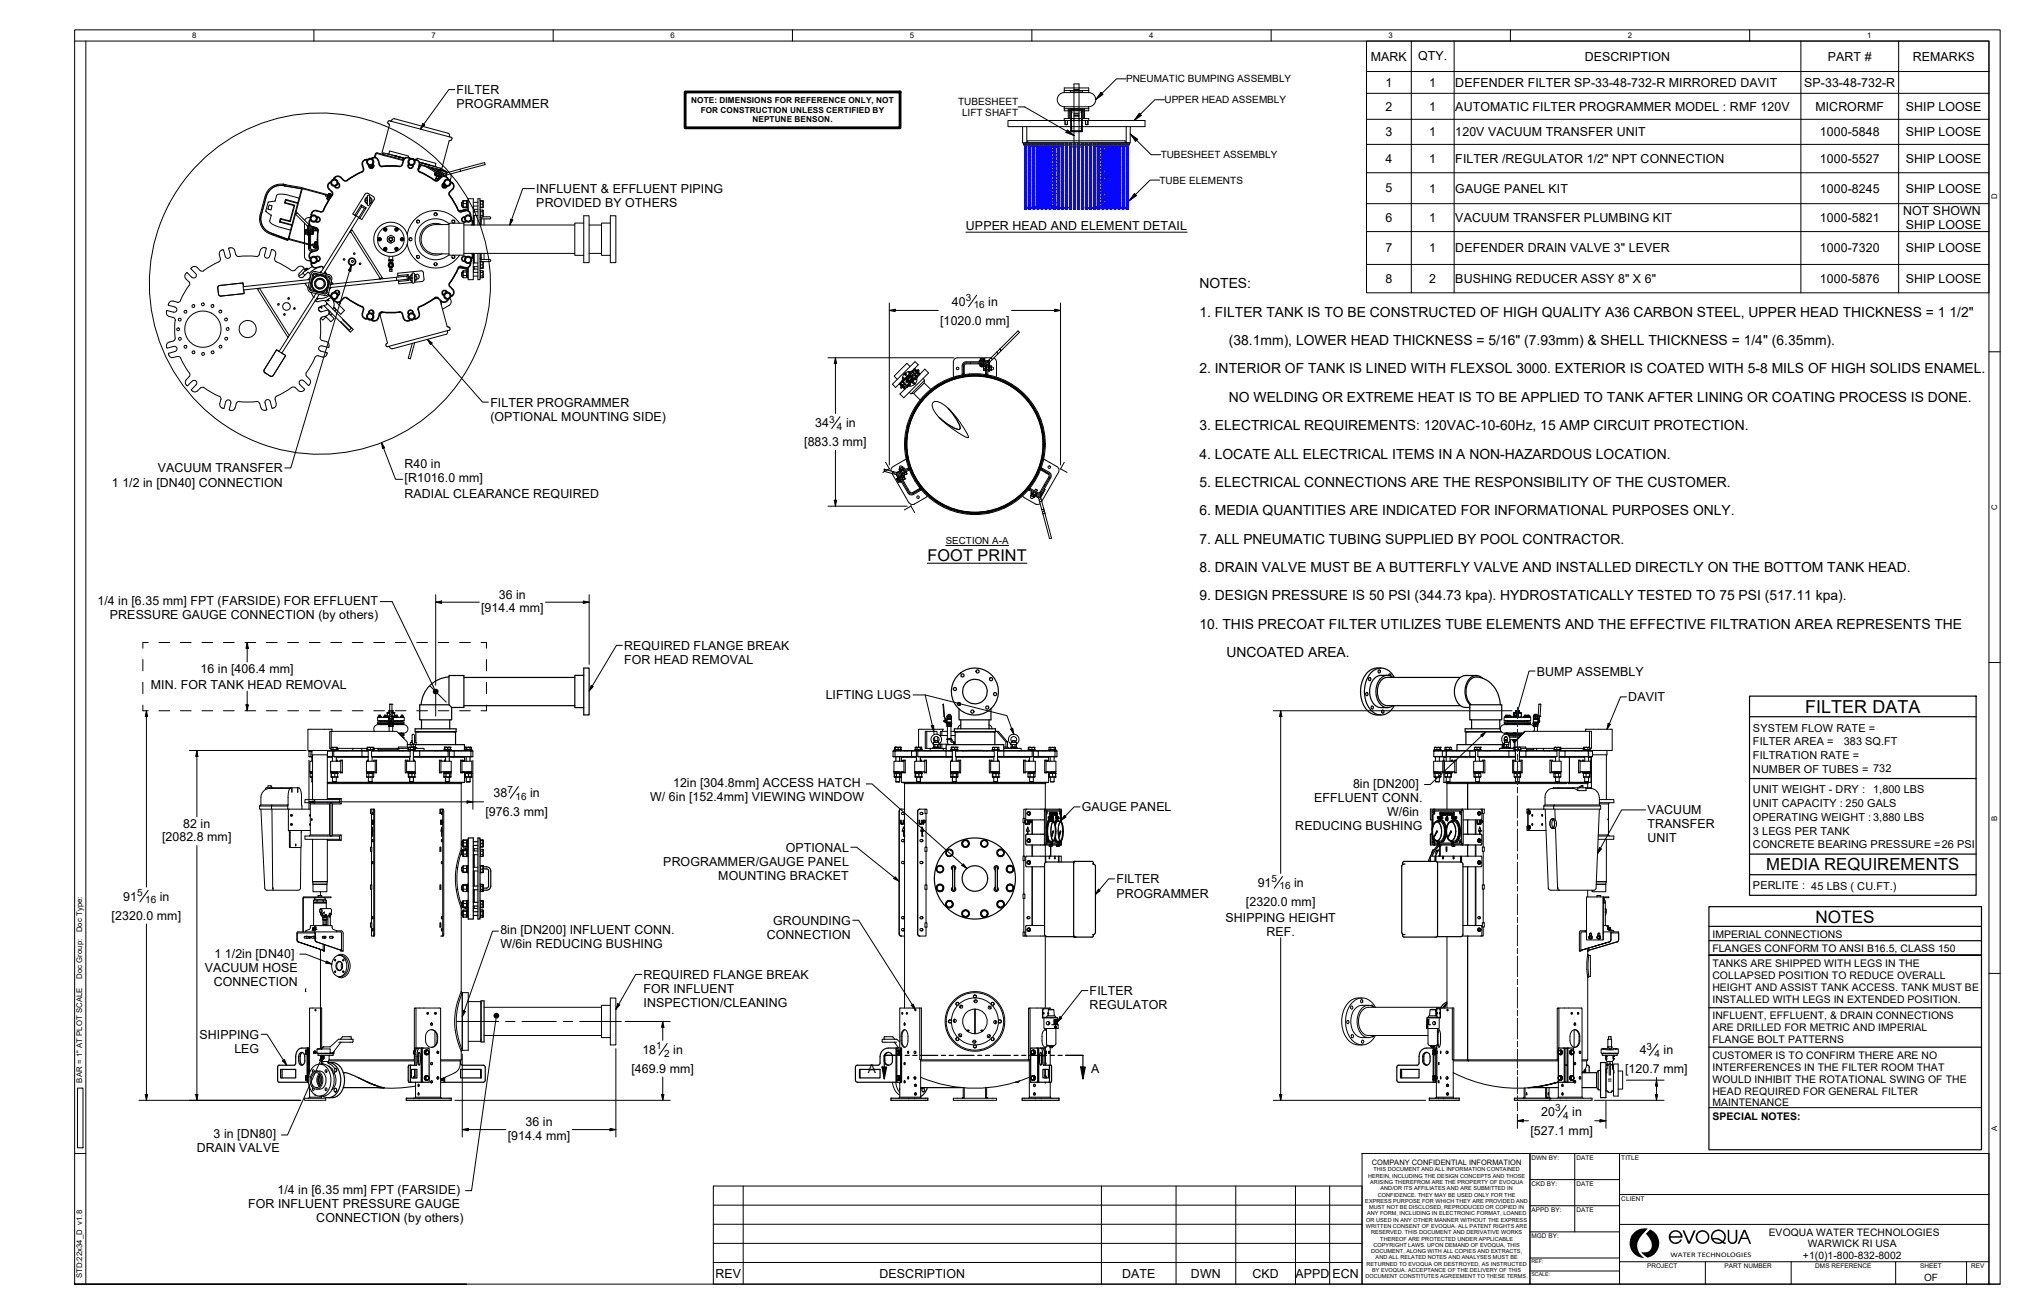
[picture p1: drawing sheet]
<svg xmlns="http://www.w3.org/2000/svg" width="432mm" height="279mm" viewBox="0 0 432 279" stroke-linecap="round" stroke-linejoin="round" font-family="sans-serif">
<defs><g id="words">
<text font-size="3.8" x="384" y="151.6">FILTER DATA</text>
<text font-size="3.7" x="386.1" y="196.2">NOTES</text>
<text font-size="3.6" x="375.7" y="185">MEDIA REQUIREMENTS</text>
<text font-size="3.5" x="197.3" y="119.2">FOOT PRINT</text>
<g font-size="3">
<text x="255.1" y="61.3">NOTES:</text>
<text x="255.1" y="67.3">1. FILTER TANK IS TO BE CONSTRUCTED OF HIGH QUALITY A36 CARBON STEEL, UPPER HEAD THICKNESS = 1 1/2&quot;</text>
<text x="261.4" y="73.4">(38.1mm), LOWER HEAD THICKNESS = 5/16&quot; (7.93mm) &amp; SHELL THICKNESS = 1/4&quot; (6.35mm).</text>
<text x="255.1" y="79.4">2. INTERIOR OF TANK IS LINED WITH FLEXSOL 3000. EXTERIOR IS COATED WITH 5-8 MILS OF HIGH SOLIDS ENAMEL.</text>
<text x="261.4" y="85.4">NO WELDING OR EXTREME HEAT IS TO BE APPLIED TO TANK AFTER LINING OR COATING PROCESS IS DONE.</text>
<text x="255.1" y="91.5">3. ELECTRICAL REQUIREMENTS: 120VAC-10-60Hz, 15 AMP CIRCUIT PROTECTION.</text>
<text x="255.1" y="97.5">4. LOCATE ALL ELECTRICAL ITEMS IN A NON-HAZARDOUS LOCATION.</text>
<text x="255.1" y="103.5">5. ELECTRICAL CONNECTIONS ARE THE RESPONSIBILITY OF THE CUSTOMER.</text>
<text x="255.1" y="109.6">6. MEDIA QUANTITIES ARE INDICATED FOR INFORMATIONAL PURPOSES ONLY.</text>
<text x="255.1" y="115.6">7. ALL PNEUMATIC TUBING SUPPLIED BY POOL CONTRACTOR.</text>
<text x="255.1" y="121.6">8. DRAIN VALVE MUST BE A BUTTERFLY VALVE AND INSTALLED DIRECTLY ON THE BOTTOM TANK HEAD.</text>
<text x="255.1" y="127.7">9. DESIGN PRESSURE IS 50 PSI (344.73 kpa). HYDROSTATICALLY TESTED TO 75 PSI (517.11 kpa).</text>
<text x="255.1" y="133.7">10. THIS PRECOAT FILTER UTILIZES TUBE ELEMENTS AND THE EFFECTIVE FILTRATION AREA REPRESENTS THE</text>
<text x="260.9" y="139.7">UNCOATED AREA.</text>
</g>
<g font-size="2.6">
<text x="291.6" y="12.9">MARK</text>
<text x="301.7" y="12.9">QTY.</text>
<text x="337.1" y="12.9">DESCRIPTION</text>
<text x="388.8" y="12.9">PART #</text>
<text x="406.9" y="12.9">REMARKS</text>
<text x="97.1" y="20">FILTER</text>
<text x="97.1" y="23">PROGRAMMER</text>
<text x="294.7" y="18.5">1</text>
<text x="294.7" y="23.6">2</text>
<text x="304" y="18.5">1</text>
<text x="304" y="23.6">1</text>
<text x="309.6" y="18.5">DEFENDER FILTER SP-33-48-732-R MIRRORED DAVIT</text>
<text x="309.6" y="23.6">AUTOMATIC FILTER PROGRAMMER MODEL : RMF 120V</text>
<text x="383.8" y="18.5">SP-33-48-732-R</text>
<text x="386.1" y="23.6">MICRORMF</text>
<text x="405.4" y="23.6">SHIP LOOSE</text>
<text x="294.7" y="29">3</text>
<text x="304" y="29">1</text>
<text x="309.6" y="29">120V VACUUM TRANSFER UNIT</text>
<text x="387.1" y="29">1000-5848</text>
<text x="405.4" y="29">SHIP LOOSE</text>
<text x="294.7" y="34.7">4</text>
<text x="304" y="34.7">1</text>
<text x="309.6" y="34.7">FILTER /REGULATOR 1/2&quot; NPT CONNECTION</text>
<text x="387.1" y="34.7">1000-5527</text>
<text x="405.4" y="34.7">SHIP LOOSE</text>
<text x="114.1" y="41.1">INFLUENT &amp; EFFLUENT PIPING</text>
<text x="294.7" y="40.9">5</text>
<text x="304" y="41">1</text>
<text x="309.6" y="41">GAUGE PANEL KIT</text>
<text x="387.1" y="41">1000-8245</text>
<text x="405.4" y="41">SHIP LOOSE</text>
<text x="114.1" y="44.1">PROVIDED BY OTHERS</text>
<text x="294.7" y="47.2">6</text>
<text x="304" y="47.2">1</text>
<text x="309.6" y="47.2">VACUUM TRANSFER PLUMBING KIT</text>
<text x="387.1" y="47.2">1000-5821</text>
<text x="404.8" y="45.8">NOT SHOWN</text>
<text x="205.5" y="49">UPPER HEAD AND ELEMENT DETAIL</text>
<text x="294.7" y="53.7">7</text>
<text x="304" y="53.7">1</text>
<text x="309.6" y="53.7">DEFENDER DRAIN VALVE 3&quot; LEVER</text>
<text x="387.1" y="53.7">1000-7320</text>
<text x="405.4" y="53.7">SHIP LOOSE</text>
<text x="405.4" y="48.7">SHIP LOOSE</text>
<text x="202.5" y="65">40</text>
<text x="210.2" y="65">in</text>
<text x="294.7" y="60.2">8</text>
<text x="304" y="60.2">2</text>
<text x="309.6" y="60.2">BUSHING REDUCER ASSY 8&quot; X 6&quot;</text>
<text x="387.1" y="60.2">1000-5876</text>
<text x="405.4" y="60.2">SHIP LOOSE</text>
<text x="200" y="69">[1020.0 mm]</text>
<text x="104.3" y="89.5">(OPTIONAL MOUNTING SIDE)</text>
<text x="104.3" y="86.5">FILTER PROGRAMMER</text>
<text x="171" y="94.8">[883.3 mm]</text>
<text x="173.4" y="90.8">34</text>
<text x="180" y="90.8">in</text>
<text x="33.6" y="100.5">VACUUM TRANSFER</text>
<text x="86" y="99.6">R40 in</text>
<text x="23.8" y="103.5">1</text>
<text x="26" y="103.5">1/2 in [DN40] CONNECTION</text>
<text x="86" y="102.5">[R1016.0 mm]</text>
<text x="86" y="106">RADIAL CLEARANCE REQUIRED</text>
<text x="20.7" y="128.6">1/4 in [6.35 mm] FPT (FARSIDE) FOR EFFLUENT</text>
<text x="23.4" y="131.6">PRESSURE GAUGE CONNECTION (by others)</text>
<text x="102.3" y="130.2">[914.4 mm]</text>
<text x="106.1" y="127.3">36 in</text>
<text x="42.7" y="143.1">16 in [406.4 mm]</text>
<text x="132.8" y="138.1">REQUIRED FLANGE BREAK</text>
<text x="132.8" y="141.1">FOR HEAD REMOVAL</text>
<text x="326.9" y="143.6">BUMP ASSEMBLY</text>
<text x="32.1" y="146.5">MIN. FOR TANK HEAD REMOVAL</text>
<text x="175.6" y="148.7">LIFTING LUGS</text>
<text x="346.4" y="149.1">DAVIT</text>
<text x="143.2" y="167.4">12in [304.8mm] ACCESS HATCH</text>
<text x="287.8" y="167.5">8in [DN200]</text>
<text x="103.3" y="173.5">[976.3 mm]</text>
<text x="105" y="169.5">38</text>
<text x="112.7" y="169.5">in</text>
<text x="138.3" y="170.4">W/ 6in [152.4mm] VIEWING WINDOW</text>
<text x="230.1" y="172.5">GAUGE PANEL</text>
<text x="279.5" y="170.5">EFFLUENT CONN.</text>
<text x="295.1" y="173.5">W/6in</text>
<text x="350.5" y="173.2">VACUUM</text>
<text x="34.5" y="178.9">[2082.8 mm]</text>
<text x="39" y="176">82 in</text>
<text x="275.5" y="176.5">REDUCING BUSHING</text>
<text x="350.5" y="176.1">TRANSFER</text>
<text x="350.5" y="179.1">UNIT</text>
<text x="141.1" y="184.1">PROGRAMMER/GAUGE PANEL</text>
<text x="167.1" y="181.1">OPTIONAL</text>
<text x="26.2" y="191.5">91</text>
<text x="34" y="191.5">in</text>
<text x="152.8" y="187.1">MOUNTING BRACKET</text>
<text x="237.5" y="187.8">FILTER</text>
<text x="237.5" y="190.8">PROGRAMMER</text>
<text x="267.5" y="188.6">91</text>
<text x="275.3" y="188.6">in</text>
<text x="23.7" y="195.5">[2320.0 mm]</text>
<text x="164.4" y="196.6">GROUNDING</text>
<text x="260.7" y="196">SHIPPING HEIGHT</text>
<text x="265" y="192.6">[2320.0 mm]</text>
<text x="45.6" y="203.6">1</text>
<text x="47.8" y="203.6">1/2in [DN40]</text>
<text x="106.4" y="198.7">8in [DN200] INFLUENT CONN.</text>
<text x="106.4" y="201.7">W/6in REDUCING BUSHING</text>
<text x="163.1" y="199.6">CONNECTION</text>
<text x="269.4" y="199">REF.</text>
<text x="43.6" y="206.6">VACUUM HOSE</text>
<text x="45.5" y="209.6">CONNECTION</text>
<text x="136.9" y="208.1">REQUIRED FLANGE BREAK</text>
<text x="136.9" y="214.1">INSPECTION/CLEANING</text>
<text x="136.9" y="211.1">FOR INFLUENT</text>
<text x="231.8" y="211.6">FILTER</text>
<text x="231.8" y="214.6">REGULATOR</text>
<text x="42.4" y="220.9">SHIPPING</text>
<text x="49.8" y="223.9">LEG</text>
<text x="136.7" y="224.1">18</text>
<text x="143.2" y="224.1">in</text>
<text x="348.8" y="224.2">4</text>
<text x="353.9" y="224.2">in</text>
<text x="134.3" y="228.1">[469.9 mm]</text>
<text x="184.6" y="228.1">A</text>
<text x="232.1" y="228.1">A</text>
<text x="345.7" y="228.2">[120.7 mm]</text>
<text x="111.8" y="239.4">36 in</text>
<text x="327.9" y="237.3">20</text>
<text x="334.4" y="237.3">in</text>
<text x="41.9" y="245">DRAIN VALVE</text>
<text x="45.4" y="242">3 in [DN80]</text>
<text x="108" y="242.3">[914.4 mm]</text>
<text x="325.5" y="241.3">[527.1 mm]</text>
<text x="52.8" y="256.9">FOR INFLUENT PRESSURE GAUGE</text>
<text x="59" y="253.9">1/4 in [6.35 mm] FPT (FARSIDE)</text>
<text x="67.3" y="259.9">CONNECTION (by others)</text>
<text x="152.2" y="271.7">REV</text>
<text x="187.1" y="271.7">DESCRIPTION</text>
<text x="238.7" y="271.7">DATE</text>
<text x="253.3" y="271.7">DWN</text>
<text x="266.4" y="271.7">CKD</text>
<text x="275.6" y="271.7">APPD</text>
<text x="283.5" y="271.7">ECN</text>
</g>
<g font-size="2.3">
<text x="372.9" y="155.6">SYSTEM FLOW RATE =</text>
<text x="372.9" y="158.5">FILTER AREA =</text>
<text x="372.9" y="161.4">FILTRATION RATE =</text>
<text x="392.2" y="158.4">383 SQ.FT</text>
<text x="372.9" y="164.3">NUMBER OF TUBES = 732</text>
<text x="372.9" y="168.7">UNIT WEIGHT - DRY :</text>
<text x="372.9" y="171.6">UNIT CAPACITY : 250 GALS</text>
<text x="398.4" y="168.7">1,800 LBS</text>
<text x="372.9" y="177.5">3 LEGS PER TANK</text>
<text x="372.9" y="174.6">OPERATING WEIGHT : 3,880 LBS</text>
<text x="372.9" y="180.4">CONCRETE BEARING PRESSURE =26 PSI</text>
<text x="372.9" y="189.1">PERLITE : 45 LBS ( CU.FT.)</text>
</g>
<g font-size="2.2">
<text x="364.2" y="202.5">FLANGES CONFORM TO ANSI B16.5, CLASS 150</text>
<text x="364.2" y="199.4">IMPERIAL CONNECTIONS</text>
<text x="364.2" y="205.6">TANKS ARE SHIPPED WITH LEGS IN THE</text>
<text x="364.2" y="208.1">COLLAPSED POSITION TO REDUCE OVERALL</text>
<text x="364.2" y="210.6">HEIGHT AND ASSIST TANK ACCESS. TANK MUST BE</text>
<text x="364.2" y="213.2">INSTALLED WITH LEGS IN EXTENDED POSITION.</text>
<text x="364.2" y="216.8">INFLUENT, EFFLUENT, &amp; DRAIN CONNECTIONS</text>
<text x="364.2" y="219.3">ARE DRILLED FOR METRIC AND IMPERIAL</text>
<text x="364.2" y="221.8">FLANGE BOLT PATTERNS</text>
<text x="364.2" y="225.1">CUSTOMER IS TO CONFIRM THERE ARE NO</text>
<text x="364.2" y="227.7">INTERFERENCES IN THE FILTER ROOM THAT</text>
<text x="364.2" y="230.2">WOULD INHIBIT THE ROTATIONAL SWING OF THE</text>
<text x="364.2" y="232.7">HEAD REQUIRED FOR GENERAL FILTER</text>
<text x="364.2" y="238.3">SPECIAL NOTES:</text>
<text x="364.2" y="235.2">MAINTENANCE</text>
<text x="376.2" y="262.8">EVOQUA WATER TECHNOLOGIES</text>
<text x="383.5" y="267.7">+1(0)1-800-832-8002</text>
<text x="384.5" y="265.1">WARWICK RI USA</text>
</g>
<g font-size="2.1">
<text x="239.5" y="17.5">PNEUMATIC BUMPING ASSEMBLY</text>
<text x="203.8" y="22.3">TUBESHEET</text>
<text x="247.7" y="22">UPPER HEAD ASSEMBLY</text>
<text x="204.6" y="24.7">LIFT SHAFT</text>
<text x="246.9" y="33.7">TUBESHEET ASSEMBLY</text>
<text x="246.7" y="39.1">TUBE ELEMENTS</text>
<text x="205.4" y="64">3</text>
<text x="207.1" y="65.5">16</text>
<text x="176.3" y="89.9">3</text>
<text x="178" y="91.4">4</text>
<text x="201.2" y="115.6">SECTION A-A</text>
<text x="107.9" y="168.5">7</text>
<text x="109.7" y="170.1">16</text>
<text x="29.2" y="190.5">5</text>
<text x="270.5" y="187.6">5</text>
<text x="272.2" y="189.1">16</text>
<text x="30.9" y="192.1">16</text>
<text x="139.6" y="223.1">1</text>
<text x="141.3" y="224.7">2</text>
<text x="350.2" y="223.2">3</text>
<text x="351.9" y="224.7">4</text>
<text x="330.8" y="236.3">3</text>
<text x="332.5" y="237.8">4</text>
<text x="409.3" y="272.3">OF</text>
</g>
<g font-size="1.7">
<text x="40.9" y="8.1">8</text>
<text x="91.8" y="8.1">7</text>
<text x="142.7" y="8.1">6</text>
<text x="193.5" y="8.1">5</text>
<text x="244.4" y="8.1">4</text>
<text x="295.4" y="8.1">3</text>
<text x="346.3" y="8.1">2</text>
<text x="397.2" y="8.1">1</text>
<text x="147" y="22">NOTE: DIMENSIONS FOR REFERENCE ONLY, NOT</text>
<text x="149.1" y="24">FOR CONSTRUCTION UNLESS CERTIFIED BY</text>
<text x="160.1" y="26">NEPTUNE BENSON.</text>
<text x="424.8" y="42.4" transform="rotate(-90 424.8 42.4)">D</text>
<text x="424.8" y="108.5" transform="rotate(-90 424.8 108.5)">C</text>
<text x="424.8" y="174.5" transform="rotate(-90 424.8 174.5)">B</text>
<text x="17.5" y="198.2" transform="rotate(-90 17.5 198.2)">Doc Type:</text>
<text x="17.5" y="208.2" transform="rotate(-90 17.5 208.2)">Doc Group:</text>
<text x="17.5" y="230.2" transform="rotate(-90 17.5 230.2)">BAR = 1&quot; AT PLOT SCALE</text>
<text x="424.8" y="240.6" transform="rotate(-90 424.8 240.6)">A</text>
<text x="17.5" y="271.8" transform="rotate(-90 17.5 271.8)">STD:22x34_D v1.8</text>
</g>
<text font-size="1.6" x="291.8" y="247.6">COMPANY CONFIDENTIAL INFORMATION</text>
<text font-size="1.5" x="355.3" y="267.2">WATER TECHNOLOGIES</text>
<g font-size="1.4">
<text x="325.8" y="246.7">DWN BY:</text>
<text x="335.3" y="246.7">DATE</text>
<text x="344.9" y="246.7">TITLE</text>
<text x="325.8" y="252.2">CKD BY:</text>
<text x="325.8" y="257.8">APPD BY:</text>
<text x="335.3" y="252.2">DATE</text>
<text x="335.3" y="257.8">DATE</text>
<text x="344.9" y="255.4">CLIENT</text>
<text x="325.8" y="263.3">MGD BY:</text>
<text x="350.4" y="269.7">PROJECT</text>
<text x="366.8" y="269.7">PART NUMBER</text>
<text x="386.1" y="269.7">DMS REFERENCE</text>
<text x="408.5" y="269.7">SHEET</text>
<text x="419.3" y="269.7">REV</text>
</g>
<g font-size="1.2">
<text x="291" y="250.4">HEREIN, INCLUDING THE DESIGN CONCEPTS AND THOSE</text>
<text x="291.5" y="251.7">ARISING THEREFROM ARE THE PROPERTY OF EVOQUA</text>
<text x="292.1" y="249.1">THIS DOCUMENT AND ALL INFORMATION CONTAINED</text>
<text x="290.4" y="255.8">EXPRESS PURPOSE FOR WHICH THEY ARE PROVIDED AND</text>
<text x="291.2" y="257.1">MUST NOT BE DISCLOSED, REPRODUCED OR COPIED IN</text>
<text x="293.1" y="254.4">CONFIDENCE. THEY MAY BE USED ONLY FOR THE</text>
<text x="293.7" y="253.1">AND/OR ITS AFFILIATES AND ARE SUBMITTED IN</text>
<text x="290.5" y="261.1">WRITTEN CONSENT OF EVOQUA. ALL PATENT RIGHTS ARE</text>
<text x="290.6" y="259.8">OR USED IN ANY OTHER MANNER WITHOUT THE EXPRESS</text>
<text x="290.8" y="258.4">ANY FORM, INCLUDING IN ELECTRONIC FORMAT, LOANED</text>
<text x="291.7" y="262.5">RESERVED. THIS DOCUMENT AND DERIVATIVE WORKS</text>
<text x="293.6" y="263.8">THEREOF ARE PROTECTED UNDER APPLICABLE</text>
<text x="290.7" y="269.1">RETURNED TO EVOQUA OR DESTROYED, AS INSTRUCTED</text>
<text x="291.7" y="266.5">DOCUMENT, ALONG WITH ALL COPIES AND EXTRACTS,</text>
<text x="292.2" y="265.1">COPYRIGHT LAWS. UPON DEMAND OF EVOQUA, THIS</text>
<text x="292.6" y="267.8">AND ALL RELATED NOTES AND ANALYSES MUST BE</text>
<text x="290.4" y="271.8">DOCUMENT CONSTITUTES AGREEMENT TO THESE TERMS.</text>
<text x="291.9" y="270.5">BY EVOQUA. ACCEPTANCE OF THE DELIVERY OF THIS</text>
</g>
<g font-size="1.1">
<text x="325.8" y="268.6">REF:</text>
<text x="325.8" y="271.4">SCALE:</text>
</g>
</g></defs>
<!-- layer: Hatch -->
<g fill="none" stroke="#000" stroke-width=".21">
<path d="M193.1 79l.3 .2M193.6 79.3l1.4 .8M204.8 79.6l-.1 .1M204.8 80l-.1 .2M205.1 79.5l-.1 .2M206.2 79.5l-.2 .3M206.5 77.2l-.2 .2M206.8 79.8l-.1 .1M208.3 77.2l-.1 .2M208.5 79.5l-.3 .3M208.6 79.8l-.1 .1M209 76.7l.2 .2"/>
<path d="M209.8 77.6l-.2 .3M210 79.6l-.1 .1M210 76.7l.1 .1M210.3 78l.2 .2M210.4 76.5l.2 .4M210.4 79.8l-.2 .4M210.4 77.1l.1 .1M212.9 74.5h.1M188.1 99.9l.1 .1M192 80.2l2.6 1.5M192.7 95.3l-.2 .2M192.7 93l-.2 .3"/>
<path d="M192.8 94.4l-.1 .3M192.9 97.3l-.1 .2M193.1 97.1l-.2 .2M193.3 90.2l-.4 .4M193.3 99.5l-.1 .3M193.4 99.1l-.2 .2M193.5 90l-.3 .6M193.7 99.3l-.2 .2M195.5 85.8l-.8 .8M197 84.1l-.4 .5M199.6 81.7l-.8 .8M200.2 81.6l-.1 .3"/>
<path d="M202.7 80.5l-.1 .2M203.5 80l-.3 .4M211.9 80.5l-.1 .1M212.2 80.3l-.2 .2M213.4 81l-.1 .2M213.8 81l-.2 .1M214.8 81.8l-.1 .1M215.3 81.7l-.2 .2M216.1 82.6v.2M216.6 82.6l-.2 .2M217.4 83.6l-.1 .2M217.8 83.7l-.2 .2"/>
<path d="M218.5 84.8l-.1 .2M218.9 84.9l-.2 .1M219.6 86.2l-.1 .2M219.8 86.1l-.2 .2M220.5 87.8l-.1 .1M220.7 87.6l-.2 .1M221.3 89.6l-.1 .2M221.4 89.1l-.2 .2M221.4 98.8l-.4 .7M221.6 99.6l-.1 .1M221.8 91.8l-.1 .2M221.9 90.8l-.2 .2"/>
<path d="M222 97.4l-.3 .3M222 94.6l-.1 .2M222.2 94.4h.1M222.2 92.7l-.2 .2M222.3 94.9l-.2 .2M189.9 100.3l.6 .6M190.7 100.9v.1M190.8 100.4v.1M191.2 101.4l-.2 .2M191.6 101.2l-.2 .1M192.4 102.6l-.2 .1M193.2 104l-.2 .1"/>
<path d="M194.1 100.7l-.2 .2M194.4 101.1l-.1 .2M194.8 102.1l-.1 .2M195.4 102.7l-.1 .2M195.8 103.5l-.2 .1M195.9 104l-.1 .1M196.4 104l-.1 .2M196.8 104.7l-.2 .1M197.6 105.2l-.1 .2M198 105.8l-.2 .1M198.8 106.2v.2M199.2 106.7l-.1 .2"/>
<path d="M200.2 107.1l-.1 .2M200.7 107.6l-.2 .1M201.6 107.8l-.1 .1M202.2 108.2l-.1 .2M203.1 108.4l-.1 .1M203.9 108.8l-.2 .2M204.7 108.7l-.1 .2M205.9 109.1l-.3 .2M206.4 109l-.1 .1M208 109.2l-.2 .2M208.2 109v.2M210.2 108.7l-.1 .2"/>
<path d="M210.6 108.8l-.3 .3M212.4 108.1l-.1 .3M214.1 107.6l-.4 .4M214.9 106.9l-.1 .3M218.7 103.6l-.5 .9M218.9 104v.1M220.9 105.8h-.1M220.9 100.7l-.4 .5M221.2 104.7l.1 .2M221.4 106l-.4 .4M221.4 105.6v.1M221.7 104.7l.2 .1"/>
<path d="M222.1 103.1l.1 .2M222.1 108.6l-.4 .3M222.2 100.1l.3 .5M223 101.5l.2 .3"/>
</g>
<!-- layer: Visible (ANSI) -->
<g fill="none" stroke="#000" stroke-width=".21">
<path d="M65.7 159.7h.1M65.7 159.7v1.1M65.8 159.6l-.1 .1M66.1 159.7h.1M66.1 159.7v1.1l.2 .1M66.3 159.6l-.2 .1M66.4 159.6v.9h3.3M66.4 159.7h-.7M69.7 159.7v1.1l.1 .1M69.8 159.6h.1M69.8 159.6l-.1 .1M70.5 155.5h13.9l2.2 2.3v1"/>
<path d="M70.5 159v.4h.3M70.5 158.9v-3.4h-.4v3.6h.4M70.5 159.4h.1M70.6 155.5v-.4h-5.1v4.5h4.8M70.7 159.6v2.3M70.7 159.7h-1M70.8 159h-.3M70.8 159v.4h.7M71 159.7v1.1M71.1 159.6h-.8M71.1 159.6l-.1 .1M71.5 159h-.7"/>
<path d="M71.6 158.9l.2 .1v.4h-.3zM71.7 159.4h.1M71.8 158.9l-1.3 .1M71.9 159.6v-.2h-1.6v.2M75.1 159.1v.5M77 159.1v.5M77.1 159.6l-.1 .1v1.1l.1 .1M78.1 159.1h-6.3M78.1 158.9h.1M78.1 159.4h.1M78.2 159v.4M78.3 159.6v2.3"/>
<path d="M78.3 159.7h-7.3M78.8 159l-.7-.1v.5M78.8 159.4h-.7M79 159.7v1.1M79.2 159.6h-8.1M79.2 159.6h8v.1M79.2 159.6l-.2 .1M79.3 158.9l.1 .1M79.3 158.9h.1M79.3 158.9h-1.2M79.3 159.4h.1M79.4 159h-.6"/>
<path d="M79.4 159v.4h-.6v-.4M79.5 159.6v-.2h-1.6v.2M79.7 159.1v.5M80.4 153.7v.1M80.4 153.8l.1 .1M80.4 159.1v.4h4.2M80.5 154h.1M80.5 154l.4 .1M80.6 153.2v.3M80.6 152.3h-.1M80.8 152.3v.1M80.9 152.3h.1"/>
<path d="M80.9 152.3h-.3M80.9 152.3v-.2h-.3v.2M80.9 153.2v.3M81 153.5h-.1M81 152.4h-.5M81 152.5v-.2h-.5v.2M81 153.2v.2M81.1 154l-.2 .1M81.1 152.5h-.7M81.7 154.1h.1M81.8 153.4h-.8M81.8 152.3h-.1"/>
<path d="M81.8 152.3h.4M81.8 153.2v.3M81.9 152.3v.1M82 154.1h-.3M82.1 154.1h-.1M82.1 152.3v-.2h-.3v.2M82.1 153.2v.3M82.1 154.1h.1M82.1 154.1h-.4M82.2 152.4h-.5M82.2 152.5v-.2h-.4l-.1 .2M82.3 152.5h-.7"/>
<path d="M82.6 153.8v.2M82.6 153.8h-2.2M82.6 153.6v.2M82.6 153.7h-2.2M82.6 153.4h-.5M82.7 152.3v.4M82.7 152.5h-2.4v.7h2.3M82.7 154v.4M82.7 154.4h.1M82.7 154.1h-2.3a.9 .9 0 0 0-.7 1.4M82.7 154h.1M82.7 152.7v.2"/>
<path d="M82.7 152.9l-.1 .7M82.8 154.4v1.1M82.8 152.3h-.1M82.8 152.3v.4M82.8 152.7h-.1M82.8 152.7h.1h-.2M82.8 154v.4M82.8 154.4h.8M82.8 154.4h-.1M82.9 149.8h.1M82.9 149.8v3M82.9 151.9h.1"/>
<path d="M82.9 152.2l-.1 .1M82.9 152.8v.8h-.3M82.9 152.9h-.2M82.9 153.5h-2.5v.2M82.9 152.3h.1M82.9 149.7h.1M82.9 152.3h-.2M82.9 152.8h.4v.9h-.4zM82.9 152.8h.1M82.9 153h-.3M83 153.3l.2-.1 .1 .2-.1 .1zM83.2 154v.4"/>
<path d="M83.3 152.3v.7M83.4 149.7h.1M83.4 149.7h-.5M83.4 149.8h.1M83.4 149.8v2.5M83.4 151.9v.3M83.4 152.2l.2 .1M83.4 153.5h2.5v.2M83.4 152.3h.1M83.5 152.3v.4M83.5 154v.4M83.5 152.2v.1"/>
<path d="M83.5 154.4h-.7M83.5 154.4v1.1M83.6 152.3h.1M83.6 152.3h-.8M83.6 152.7v.3M83.6 152.9h-.2M83.6 154h.1M83.6 152.3v.4M83.6 152.5h2.4v.7h-2.4M83.6 152.7h-.3h.3M83.6 152.7h.1M83.6 153l.1 1"/>
<path d="M83.6 153h-.2v.6M83.6 154h-.9M83.6 154v.4M83.6 154.4h.1M83.6 154.4h-.9M83.6 154.1h2.3a.9 .9 0 0 1 .9 .9 .9 .9 0 0 1-.9 .9h-1.1M83.7 153.6h-.4M83.7 153.8h-1.1M84.2 153.4h-.6M84.2 152.3h-.1M84.2 152.3h.4M84.2 153.2v.3"/>
<path d="M84.3 152.3v.1M84.5 152.3v-.2h-.3v.2M84.5 153.2v.3M84.6 152.4h-.5M84.6 152.5v-.2h-.4l-.1 .2M84.6 159.1v.5M84.6 154.1h-.3M84.6 154.1h-.5h.2M84.6 154.1h.1M84.7 152.5h-.7M84.7 158.8l.1 .3zM84.7 158.8h1.9l.3 .3"/>
<path d="M84.8 159.1h-5.4M85.2 154l.2 .1M85.3 153.2v.2M85.3 153.4h-.8M85.3 153.5h.1M85.4 156.4v.1M85.4 155.9h-.1M85.4 152.3h-.1M85.4 153.2v.3M85.4 155.9l.4 .1M85.5 152.3v.1M85.6 154.1h.1"/>
<path d="M85.6 155.9h.1M85.6 156.7l.3 .1v.2M85.7 152.3h-.3M85.7 152.3h.1M85.7 152.3v-.2h-.3v.2M85.7 153.2v.3M85.7 156.4v.3M85.8 154l-.4 .1M85.8 156h.1M85.8 156l.1 .1M85.8 154h.1M85.8 154h-5.3"/>
<path d="M85.8 156h-.9M85.8 152.4h-.5M85.8 152.5v-.2h-.5v.2M85.9 156.1v.1M85.9 153.8h-2.2M85.9 156.1h-.9M85.9 153.8l-.1 .1M85.9 153.7v.1M85.9 152.5h-.7M85.9 153.7h-2.2M85.9 156.2h-.8M85.9 156.2v.2h-.6"/>
<path d="M86.9 159.1h-2.1v.5M87.2 159.7h-8.2M87.2 159.7v1.1M87.4 158.3v.6h1v.1M87.6 157.4v.4M87.6 157.4l.1 .1M87.7 156.4v1.5M87.7 157.8h-.1M87.7 157.9h-.4M87.9 158.4v.4M88.1 156.4l-.2-.3-.2 .3M88.2 156.4v1.5"/>
<path d="M88.2 157.4h.1M88.2 157.5v.3M88.2 157.9a.26 .26 0 0 1-.3 .3 .26 .26 0 0 1-.2-.3M88.2 157.8l.3 .1v.4h-1.2v-.4l.3-.1M88.2 157.8h.1M88.2 159h.5v.1M88.2 159.1h2v.5M88.2 159.6h7l.1 .1M88.4 158.3v.6M88.4 158.4h-1M88.4 158.8h-1M88.5 157.9h-.3"/>
<path d="M89.2 159.6v1.3M95.3 159.7h-7.4M95.3 159.7v1.1M96 159.6h4l.2 .1v1.1l-.2 .1M96.5 159.6v1.3M100.4 159.6l.2 .1M100.6 159.7h-5M100.6 159.7v1.1M190 159.7h4.9M190 159.7h.1M190 159.7v1.1M190.2 159.6l-.2 .1"/>
<path d="M190.3 159v.4M190.3 158.9v.1M190.4 159.7h.1M190.4 159.7v1.1l.1 .1M190.4 158.9h-.1M191.5 158.9l.1 .5M194 159.6l-.1 .1v1.1l.1 .1M194.6 159.6h-4.1l-.1 .1M195.2 159.7h7.4M195.2 159.7v1.1M197.1 159.1v-3.6h-.3v3.6h1.1M197.1 155.5h1.5"/>
<path d="M197.9 159.6v-.5h2.8v.5M198.3 159.1v-.1h1.6v.1M198.5 158.2v.1h1.3v-.1M198.5 158.2a1.13 1.13 0 0 1-.2-1.7 1.13 1.13 0 0 1 1.7 0 1.13 1.13 0 0 1-.2 1.7M198.6 157.9h1.1M198.6 158.8h1.1M198.6 158.8l-.1 .2M198.6 158.4h1.1M198.6 158.4v.4M198.7 159v-.1h.9v.1M198.7 158.3l-.1 .1M198.8 156.7l.1 .9"/>
<path d="M198.9 158.4v.4M198.9 157.8v-.4h.5v.4M198.9 157.8l-.3 .1-.1 .3M198.9 157.5h.5M198.9 157.8a.62 .62 0 0 1-.2-.9 .62 .62 0 0 1 .9 0 .62 .62 0 0 1-.2 .9M199.4 156.1l-.1-.6h-.7l.1 .7M199.4 158.4v.4M199.4 157.8l.3 .1 .1 .3M199.4 156.7l.1 1M199.5 157.8h-.6M199.6 158.3l.1 .5M199.7 158.8v.2"/>
<path d="M199.8 158.2h1.9M199.9 156.4h1.6M200 158.2v.9M200.3 156.4v-.9h-.3v.9M200.3 158.2v.9M200.3 155.5h1.2M200.5 155.1h.1M200.5 155.1h-5.1v3.8M200.5 155.1v.4M200.6 149.8l.2 2.5M200.6 149.8h.1M200.7 159.1h.6"/>
<path d="M200.7 149.7l-.1 .1M200.7 149.7h.1M200.7 149.8l.2 2.4M200.8 152.3h.1M200.8 152.3l.2 1.2 .3 .2-.2-.2-.2-1.2M200.9 152.3h.1M200.9 153.4l.1 .1M200.9 153.2h-.1v.2h.1M201 153.3v.1M201 153.2l-.1 .1M201.1 153.5h.3M201.1 153.1h.3"/>
<path d="M201.3 153.8h1.1M201.4 159.6l-.2 .1v1.1l.2 .1M201.4 153.6l-.1 .2M201.4 154.4h.8M201.4 154.4h.1M201.4 154h1M201.4 154v.4M201.4 153.6h1M201.4 152.7h.1M201.4 152.7h1M201.4 152.3h.8M201.4 152.3v.4"/>
<path d="M201.4 152.3h1M201.5 154h-.1M201.5 153.5h.9M201.5 153l-.1 .6M201.5 153h.9M201.5 157.7l.3 .6M201.5 152.8l-.1 .2v.6M201.5 152.8v.1M201.5 152.7h.8M201.5 152.7v.1M201.5 157.3v.4M201.5 157.1h.8"/>
<path d="M201.5 154.4v2.7M201.5 154.4h.8M201.5 152.3h.8M201.5 154v.4M201.5 152.9v.1M201.5 152.9h.8M201.5 152.3v.4M201.6 152.2v-.3h.6v.3M201.9 154v.4M201.9 152.3v.4M202.2 154.4h.2M202.2 154v.4"/>
<path d="M202.2 152.3h.2M202.2 152.3v.4M202.3 159.6h-6.9l-.2 .1M202.3 156.4h.9M202.3 155.5h.7M202.3 157.3l.1 .5M202.3 154.4v2.7M202.3 152.7l.1 .8M202.3 157.3h.1M202.3 154h.1M202.4 157.3v-.2h-1v.2h.9l.5 .4M202.4 154.4h-.9"/>
<path d="M202.4 154v.4M202.4 153.5v.5h-1.1v-.2M202.4 152.7h-.1M202.4 152.3v.4M202.4 157.8h.4M202.8 157.7h.2v.6M202.8 157.7v.6M203 157.8v.5M203 157.8h.2M203.3 159.7h8.2M203.3 159.7v1.1M204.4 154.1a.9 .9 0 0 0-.7 .9"/>
<path d="M205.9 159.6h-2.5l-.1 .1M208.9 159.6h2.5M210.4 154.1a.9 .9 0 0 1 .6 .9M211 159.6v-.2h1.6v.2M211.1 159h1.1M211.1 159v.4h1.1M211.1 158.9h1.3M211.1 158.9v.1M211.2 159.4h.1M211.4 159.6h8M211.4 159.6l.1 .1M211.5 159.7v1.1"/>
<path d="M211.5 159v.4M211.7 155.5h.3M212.2 159.7h7.4M212.2 159.6v2.3M212.2 159h.3v.4h-.3zM212.4 159.4h.1M213.4 159.6v1.3M213.5 159.1h3.7v.5M214 157.8v1.3M214.3 158.8h-.8M214.3 158.8l.4 .3M214.3 157.8h-.3l-2-2.3h.4l1.9 2.3v1"/>
<path d="M214.9 159.1v-.1h1.5v.1M215 158.2a1.13 1.13 0 0 1-.2-1.7 1.13 1.13 0 0 1 1.7 0 1.13 1.13 0 0 1-.2 1.7M215 158.2v.1h1.2v-.1M215.1 158.8l.5 .1M215.1 158.8v.1M215.1 158.4h1.1M215.1 158.4v.4M215.1 157.9h1.1M215.1 158.9h.5v.1v-.1M215.1 158.9v.1M215.1 158.3v.1M215.3 157.8a.62 .62 0 0 1-.1-.9 .62 .62 0 0 1 .9 0 .62 .62 0 0 1-.2 .9"/>
<path d="M215.4 158.4v.4M215.4 157.8v-.4h.5v.4M215.4 157.8l-.3 .1-.1 .3M215.4 157.8h.5M215.4 157.5h.5M215.6 158.9h.1M215.6 158.9h.5v.1M215.9 158.4v.4M215.9 157.8l.3 .1v.3M216.1 158.3l.1 .1M216.2 158.8l-.6 .1M216.2 158.8l-.1 .1"/>
<path d="M216.2 158.4v.4M218.6 159.6v-.2h1.6v.2M218.7 159l.1 .4M218.8 158.9l-.1 .1M218.8 159.4h.1M218.8 159v.4M218.8 159.4h1.2M218.8 158.9l1.2 .1M218.8 158.9v.1M218.8 158.9h.1M218.8 158.9h1.2M218.9 159v.4"/>
<path d="M219.4 159.6h.8M219.4 159.6l.2 .1M219.5 159v.4M219.6 159.7v1.1M219.8 159.7h5M219.8 159.6v2.3M220 159.4h.1M220 158.9v.1M220 158.9h.1M220 159v.4M220 158.9v.5M220.2 159.6h4.1"/>
<path d="M220.8 159.6v1.3M223 159.6v-.2h1.6v.2M223.2 158.9h1.3v.5h-1.4zM223.2 159.4h.1M223.5 159v.4M224.2 159v.4M224.3 159.6l.1 .1v1.1l-.1 .1M224.3 159.6h.3M224.4 159.4h.1M224.5 158.9l-1.4 .1M224.6 159.6l.2 .1M224.8 159.7v1.1"/>
<path d="M305 159.7h.1M305 159.7v1.1M305.1 159.6l-.1 .1M305.1 159v.4h.6M305.1 158.9v.1M305.1 158.9h.1M305.1 159.4h.1M305.7 159h-.6M305.7 159v.4h.6M306.3 159h-.6M306.4 158.9l-.1 .1M306.4 158.9v.5l-.1-.4"/>
<path d="M306.4 158.9h.1M306.4 158.9h-1.3M306.4 159.4h.1M306.5 159.6v-.2h-1.5l.1 .2M306.9 159.6l-.1 .1v1.1l.1 .1M307.2 159.6h-2.1M307.4 159.4h.1M307.6 159h-.2v.4h.2M307.6 159v.4h.7M307.6 159.6v2.3M307.8 159.6h-.6M307.8 159.6l-.1 .1"/>
<path d="M308.3 159h-.7M308.6 159.4h.1M308.7 158.9v.1M308.7 158.9h-1.3M308.7 159h-.4M308.7 159v.4h-.2h-.2v-.4M308.8 159.6v-.2h-1.6v.2M312.8 159.6l-.2 .1v1.1M313.5 159.6h-5.7M313.6 159v.4h.6M313.7 158.9l.5 .1M313.7 158.9h.1"/>
<path d="M313.7 159.4h.1M313.8 159.6v2.3M313.8 159.7h-8.8M314.2 159v.4h.6M314.4 159.7h7.9v1.1h-1.3l.1 .1M314.4 159.7v1.1M314.4 159.6v.1M314.4 159.6h-.9M314.8 159h-.6M314.9 158.9l-.1 .1M314.9 158.9h.1M314.9 158.9v.5l-.1-.4"/>
<path d="M314.9 158.9h-1.2M314.9 159.4h.1M315.1 159.6v-.2h-1.6v.2M319 159.1h.1M319.8 158.3h.1M319.8 158.9h.1M319.9 158.4v.4M319.9 152.5h5.7v.7h-5.7zM320 153.7v.1M320 156.9v.4M320 157.6v-.2h.6v.4M320 156.1v.1"/>
<path d="M320 153.8l.1 .1M320 153.8h5.5l-.1 .1M320.1 156.1h-.1M320.1 154h.2M320.1 156l-.1 .1M320.2 157.4h.1M320.2 152.3v.2M320.2 152.3h.1M320.2 152.5h.1M320.3 152.3v.1M320.3 154.1h.2M320.3 155.9l-.2 .1h3.7"/>
<path d="M320.3 153.2v.3M320.3 156.6v.1M320.3 157.4h.1M320.3 154h.1M320.3 155.9h.1M320.4 158.4v.4M320.4 154h.1M320.4 154h-.2h.1M320.4 155.9l-.2 .1 .1-.1M320.4 155.9h-.1M320.5 155.9h-.2M320.5 155.9h.1"/>
<path d="M320.5 152.3v.1M320.5 156.7h-.4M320.5 157.3l.1 .2h-.6M320.5 154h.1M320.5 154h-.2M320.5 154h-.1M320.5 155.9h-.1M320.6 157.6v-.7l-.2-.3h-.2l-.3 .4 .2 .9a.24 .24 0 0 1-.3 .3 .24 .24 0 0 1-.2-.3l-.2-.8a.9 .9 0 0 1 1-1 .9 .9 0 0 1 .7 1.3l-.2 .6M320.6 157.8l.3 .1v.4h-1.2v-.3M320.6 157.8h-.5M320.6 152.3v-.3h-.3v.3M320.6 153.2v.3"/>
<path d="M320.6 153.2v.2h1.4M320.7 157.3h-.6l.4 .1h-.3M320.7 154l-.2 .1M320.7 152.3h-.5M320.7 152.3h.1M320.7 152.3v.1M320.7 152.5h-.5M320.7 152.5h.1M320.8 158.3l-1 .1v.5h1M320.8 152.4v.1M320.8 152.3v.2M320.8 152.3h.1"/>
<path d="M320.8 152.5h.1M320.8 158.4v.4M320.9 152.3v.1M320.9 157.9h-.8M321.1 159.6l-.1 1.2h-6.6M321.1 159.1v-.1h-1.6v.1h-.2M321.1 152.3v.1M321.2 152.3v-.3h-.3v.3M321.3 159l-1.5-.1v.1M321.3 157.3l-.1 1.8M321.3 152.3h-.5M321.3 152.3h.1"/>
<path d="M321.3 152.5h-.5M321.3 152.5h.1M321.4 152.3v.1M321.4 152.5h-1.3M321.8 157.3l.7 .1M321.8 157.4h.1M321.8 157.4v.1M321.8 157.5h.1M321.9 152.3h.1M321.9 152.5h.1M321.9 154h.1M321.9 155.9h.1"/>
<path d="M321.9 152.3v.1M322 153.2v.3M322 156.4v.3M322 157.4l.1 .5M322 156.5h-1M322.1 159.1h-3.1v.5M322.1 157.8v1M322.2 159.4h.1M322.2 154h-.3M322.2 155.9h.2M322.2 159.6h-7.8M322.2 159.6l.2 .1"/>
<path d="M322.2 158.9l.8 .1M322.2 158.9l-.1 .1v.4h.9M322.2 152.3v.1M322.2 155.9h-.3M322.3 157.8l-.1 1.1M322.3 152.3v-.3h-.3v.3M322.3 153.2v.3M322.3 156.4v.3M322.3 157.4v.2M322.3 157.5h-.5M322.3 152.3h-.4M322.3 152.3h-.4l-.1 .1 .6 .1"/>
<path d="M322.3 157.5h.1M322.3 159v.4M322.4 157.4h-.6M322.4 159.6v2.3M322.4 157.4h.1M322.4 154h.1M322.4 154h-.2M322.4 154h-.5M322.4 155.9h-.5M322.4 155.9h.1M322.4 152.3v.1M322.5 152.5h-.7"/>
<path d="M322.5 157.3v.1M322.6 157.3h-1.4M323.1 156.7h-2M323.2 159.6v2.3M323.3 159.6l-.1 .1M323.3 159.6h-1.1M323.3 156.5h-1M323.4 159.4h.1M323.4 158.9v.1M323.4 158.9h-1.3M323.4 156.4h-2.5M323.4 159h-.4"/>
<path d="M323.4 159v.4h-.4v-.4M323.6 159.6v-.2h-1.6v.2M323.7 152.3h.1M323.6 156.2h-2.9M323.7 152.3v.1M323.7 152.5h.1M323.7 152.5h-.1M323.7 156.1h-3.3M324.2 152.3h.1M324.2 152.5h.1M324.2 152.3v.1M324.3 155.5h.1l-2.1 2.3h-.2z"/>
<path d="M324.3 153.2v.3M324.3 153.4h-2M324.3 154h.1M324.4 155.5h14.1v3.6h-.3M324.4 159.6l.2 .1v1.1h-1.4l.1 .1M324.5 152.3v.1M324.6 159.1l-.1-.3h-2.4l-.3 .3M324.6 152.3v-.3h-.3v.3M324.6 153.2v.3M324.7 154h-.3M324.7 152.3h-.5M324.7 152.3h-.5v.2h.5"/>
<path d="M324.7 152.3h.1M324.7 152.5h.1M324.7 159.1v.5M324.7 154h-.4M324.7 152.3v.1M324.8 152.3h.1M324.8 152.5h.1M324.8 152.5h.6M324.8 152.5h-.7M324.8 152.3v.2M324.9 152.3v.1M324.9 153.2v.2"/>
<path d="M324.9 153.4h-.3M324.9 153.5h.1M325 152.3h-.2M325 154h-.2l.2 .1M325.1 152.3v.1M325.2 152.3v-.3h-.3v.3M325.2 153.2v.3M325.2 152.3h-.2M325.3 154.1h-.2M325.3 152.3h-.3M325.3 152.3h-.1M325.3 152.3h.1"/>
<path d="M325.3 152.3v.1M325.3 152.5h-.5M325.3 152.5h.1M325.4 154h-.2M325.4 154h-5.3M325.5 153.7v-.2h-5.5v.2M325.5 153.7h-5.5M325.6 153.7l-.1 .1M326.1 153.6v.2M326.2 152.3v.4M326.2 152.7h.1M326.2 153.5l-.1 .1"/>
<path d="M326.2 154v.4M326.2 154.4h.1M326.2 154h.1M326.2 152.7v.2M326.2 152.9v.6M326.2 159.1v.4h-1.5M326.3 154.4v.1M326.3 155.4l-.1 .1a.9 .9 0 0 0-.7-1.4h-5.5a.9 .9 0 0 0-.9 .9 .9 .9 0 0 0 .9 .9h3.9M326.3 152.3h-.1M326.3 152.3v.4M326.3 154v.4M326.3 154.4h-.1"/>
<path d="M326.6 152.3h-.3M326.6 152.3v.4M326.6 152.7h-.4M326.6 154v.4M326.6 154.4h-.3M326.6 151.9h-.3v.3M326.9 159.1v.5M327 152.3h-.4M327 152.3v.4M327 152.7h-.4M327 154v.4M327 154.4h-.4"/>
<path d="M327 152.2v-.3h-.4v.3M327 154.4h-.7M327 154.4v1.1M327 152.3h-.7M327.1 152.7v.3M327.1 152.8l.1 .8h-1.1M327.1 152.9h-.9M327.1 154h.1M327.1 154.4h-.9M327.1 152.3h-.1M327.1 152.3h-.9M327.1 152.3v.4"/>
<path d="M327.1 152.7h-.1M327.1 152.7h-.9M327.1 154h-.9M327.1 154v.4M327.1 154.4h-.1M327.1 154.4h.1M327.1 153l.1 .8M327.1 153h-.9M327.2 152.3h.1M327.2 153.1l.2 .2M327.2 153.8v.2h-1.1v-.2M327.2 152.3l-.1 .5h.3v.5"/>
<path d="M327.2 153.6h.1M327.2 153.7h.1M327.2 153.8h-1.1M327.3 153.5h-1.1M327.3 149.8l-.1 2.4M327.4 149.7h-.1M327.4 153.3l-.1 .2M327.4 153.3v.2M327.4 153.2l.1 .2zM327.4 153.5l-.2 .2 .2-.2M327.4 153.4h.1M327.5 152.3l-.1 .5"/>
<path d="M327.6 152.3h-.4M327.6 152.3l-.2 1.2M327.6 152.3h.1M327.7 149.7h-.3M327.7 149.7h.1M327.7 149.7v.1M327.7 149.8h.1M327.8 149.8l-.2 2.5M328.3 159.1v.5M330.6 159.1h-7.2M330.6 159v.4h1.2M330.7 158.9l1.1 .1"/>
<path d="M330.7 158.9h.1M330.7 159.4h.1M331.1 159.6h-7.8M331.1 159.6l.1 .1M331.1 159.6h6.6M331.1 159v.4M331.2 159.7h-8v1.1M331.2 159.7v1.1M331.7 159.6v2.3M331.8 158.9v.1M331.8 158.9h.1M331.8 158.9l.1 .5-.1-.4"/>
<path d="M331.8 159.4h.1M331.9 158.9h-1.2M332.1 159.6v-.2h-1.6v.2M332.8 159.6l.1 .1v1.1l-.1 .1M336.8 159.1h-4.9M336.8 159l1.3-.1 .1 .5h-1.4zM336.9 159.4h.1M337.1 159v.4M337.3 155.5v-.4h5.6v4.5h-4.3M337.7 159.6l.1 .1M337.8 159v.4M337.8 159.7h-6.1"/>
<path d="M337.8 159.7v1.1M337.9 159.6v2.3M338.1 159.4h.1M338.1 155.5v3.4M338.1 158.9l.1 .1M338.1 158.9h-1.2M338.3 159.6v-.2h-1.6v.2M338.3 159.6h-.6M338.6 159.6h-.3M338.6 159.6l.1 .1M338.7 159.7h-.8M338.7 159.7v1.1"/>
<path d="M341.8 159.6v.9h-3.1M55.2 171.4v.7h2.6M55.5 172.1l.8 16.8M57.4 167.6a1.92 1.92 0 0 0-1.9 2v1.6M57.4 167.5h-.8l-.1 .4M57.4 167.5h4.4v.1M57.4 167.5v.1M57.7 167.1v.4M57.8 171.2v.2h3.4M57.8 172.1l.2 16.7M57.9 167.5l-.2-.4h-.7v.4M59.8 167.5v.1"/>
<path d="M61.2 171.4v.7h.1M61.2 171.2h-5.8l-.2 .2h2.6v.7h3.4M61.2 171.2v.2M61.3 171.2h-.1M61.6 176.6l.1 .3v3.1l.1 .2M61.8 167.5h1.8v.1a2.12 2.12 0 0 1 .5 2l.1 2.5M61.8 167.6a2.12 2.12 0 0 0-.5 2v1.6M61.8 167.6h-4.4M61.9 173.2l.3 .2-.3 .1M61.9 173.2l-.1 .2 .1 .1M61.9 175.2l-.1 .1 .1 .2M61.9 175.2l.3 .1-.3 .2"/>
<path d="M62 173.2l-.2 .1 .2 .2M62 175.2l-.2 .1 .2 .2M62.1 167.5v.9zM62.9 179.5v.4zM63.3 167.5v.9zM64.2 176.6l-.1 .2-.1 3.4h-2.3l-.1-3.3-.2-.3M65.7 160.8l.8 .1M65.9 164.1v.1h.6M66 164.5v.7M66 173.2l-.2 .1 .2 .2M66 175.2l-.2 .2 .2 .1M66 164.5h.1"/>
<path d="M66 165.2h.1M66 172.1h-4.7v4.5h4.7M66 173.2l-.1 .2 .1 .1M66 173.2h.1M66 173.5h.1M66 175.2l-.1 .1 .1 .2M66 175.2h.1M66 170.9v6.6M66 175.5h.1M66.1 164.2v.3h.3M66.1 164.5h-.1M66.3 174.1l.1 .1-.1 .2z"/>
<path d="M66.3 160.9v1M66.3 165.2v1M66.3 166.2l.2 .1M66.4 164.5h-.4M66.4 164.5v.7M66.4 165.2h-.4M66.5 160.5v9.5M66.5 161.9h-.6v2.2M66.5 160.8h-.8M66.5 164.1h-.6M66.5 166.2h-.2M69.6 160.5v9.5"/>
<path d="M69.6 169.8h3v1.1h-1.9v6.6h1.9v1.2h-3M69.6 178.5v9h-3.1v-9M69.8 160.9h-.2M70.1 170.9v6.6M70.3 170.7l-.2 .2h-4.1l-.2-.2M70.3 177.8l-.2-.3h-4.1l-.2 .3M70.5 164.5h.1M70.5 165.2h.1M70.5 164.5v.7M70.7 161h-1.1M70.7 160.8h-1.1M70.7 160.9h-.9"/>
<path d="M70.7 170.9l-.3-.2v7.1l.3-.3M70.7 165.2v1M70.9 165.2h-.4M71 160.8l6.1 .1M71.2 164.5v.7M71.5 165.2h-.6M71.5 160.9v1M71.5 165.2v1M71.5 166.2h-.8M71.8 161.6h-.3M71.8 161.9v-.3l-.2 .3M71.8 164.2v.3h-1.3v-.3"/>
<path d="M71.8 164.5h-1.3M71.8 164.5h.1M71.8 165.2h-.9M71.8 165.2h-.3M71.8 165.2h.1M71.8 164.5v.7M71.9 164.1v.1h-1.6v-.1M72.2 161.9l.2-.3h.4v2.7h-.4l-.2-.2M72.2 170.7l.4 .2M72.2 170h-7.3v.7h7.3M72.2 177.8v.7l.4 .2M72.2 177.8h-7.3v.7h7.3"/>
<path d="M72.5 161.9h-2.2v2.2M72.5 161.9v2.2M72.5 164.1h-2.2M72.5 164.1l.3 .2M72.6 169.8l-.4 .2v.7M72.6 177.5l-.4 .3M72.8 161.6l-.3 .3M78 164.5h1.5v.7h-.7M78 164.5v.7M78 165.2h.8M78.1 161.6l.2 .3M78.1 164.5h-.1"/>
<path d="M78.3 161h-6.8M78.3 161.6h-.2v.3M78.3 160.8h-7.3M78.3 160.9h-1.2M78.4 165.2v1M78.5 164.5v.7M78.8 172.1h.3v.9h-.3zM79 160.8l.2 .1M79 173v7.1M79.1 172.1h.5l.1 .1v26.7l-.3 .1M79.1 174.4l.1 .8M79.2 160.9v1"/>
<path d="M79.2 165.2v1M79.2 166.2h-.8M79.2 164.5v.7M79.2 175.2h.1M79.2 175v.2M79.2 176.7h.1M79.2 172.8a.18 .18 0 0 1 .2 .1 .18 .18 0 0 1-.2 .2zM79.2 174.4v.6M79.2 175v.3M79.2 176v1.8M79.2 176.7v1.1M79.2 178.5a.18 .18 0 0 1 .2 .2 .18 .18 0 0 1-.2 .2z"/>
<path d="M79.3 176.7l-.1 1.1M79.3 174.4l.2 .3-.2 .6zM79.3 176.7l-.1-.8v.8M79.3 176.7h-.1M79.3 174.4v.9M79.4 172.1l.1 .3v26.3l-.1 .3M79.4 174.5v.3M79.4 174.5h.1M79.4 174.5v.4M79.4 174.9h.1M79.4 164.2v.3h-1.3v-.3M79.4 174.8h.1"/>
<path d="M79.5 161.9v-.3h.6v2.7l-.6-.1M79.5 164.5h-.1M79.5 165.2h-.7M79.5 164.1v.1h-1.6v-.1M79.8 161.9h-1.9v2.2M79.8 161.9v2.2M79.8 164.1h-1.9M79.8 164.1l.3 .2M80.1 161.6l-.3 .3M86.2 161.6l.3 .3M86.5 161.9h1.8v2.2h-1.8M86.5 161.9v2.2"/>
<path d="M86.5 164.1l-.3 .2M86.8 161.9v-.3h-.6v2.7l.6-.1M87.2 161h-8M87.2 160.8l-8 .1M87.2 160.8h-8.2M87.9 161.6h.3v.3M88.2 161.6l-.2 .3M89.2 160.9h-1.3M93.5 161.6l.3 .3M93.6 172.1h.2v.9h-.2zM93.8 161.9h2.2v2.2h-2.2M93.8 161.9v2.2"/>
<path d="M93.8 164.1l-.3 .2M93.8 172.1h.5l.1 .3v26.4l-.1 .2h-.6M93.8 174.4l.1 .8M93.9 176.7v1.1M93.9 175.2h.1M93.9 172.8h.1v.4l-.1-.1zM93.9 174.4v.9M93.9 175v.2zM93.9 178.5l.1 .1v.4l-.1-.1zM93.9 176v1.8M94 174.4v.9M94 176.7l-.1-.8-.1 .8"/>
<path d="M94 176.7l-.1 1.1M94 176.7h-.1M94 161.9l-.1-.3h-.4v2.7h.4l.1-.2M94 172.1l.2 .3v26.3l-.2 .3M94 174.4l.1 .4-.1 .5M94 174.5l.1 .3M94 174.5v.4M94 174.9h.1M94.1 174.8h.1M94.7 161.9l-.2-.3v.3M94.8 161h-6.9M94.8 161.6h-.3"/>
<path d="M95.3 160.8l-6.1 .1M95.3 160.8h-7.4M96.5 160.9h-.9M98 161.6l.3 .3M98.1 166.6v13.9M98.3 161.9h2.1v2.2h-2.1M98.3 161.9v2.2M98.3 164.1l-.3 .2M98.3 166.4l-.2 .2h-28.5M98.4 161.6l.3 .3M98.5 178.7h.7M98.6 161.9l-.2-.3v.3l-.4-.3v2.7l.4-.2v.2l.2-.2"/>
<path d="M98.7 164.1l-.3 .2M98.7 160.9l.1 .1M98.8 161h-3.2M98.8 161v.9M98.8 164.2l-.1 2.2h-29.1M98.8 166.3h-29.2M99.2 178.7h.1M99.5 178.7h-.3v1.3h.3M100.6 160.8l-4.1 .1M100.6 160.8h-5M102.7 178.6v.1M102.7 178.6h-.5"/>
<path d="M102.7 178.6l.1 .1M190 160.8l4 .1M190 160.8h4.9M191.7 175v-.6h-.2v.6a.32 .32 0 0 0 .4 .3 .32 .32 0 0 0 .3-.3M191.7 175l.2 .2M191.7 174.4v.6M191.7 172.1l-.3 .2-.1 .2v26.1l.2 .3 .2 .1M191.7 161h3.2M191.7 166.3h31.3M191.7 161v.9M191.7 164.2v2.1M191.8 178.6l.4-.1 .2 .3-.2 .2h-.3z"/>
<path d="M191.8 172.8h.4l.2 .2-.2 .2h-.3zM191.8 160.9l-.1 .1M191.9 164.1l.2 .2M191.9 175.2h.1M192.1 178.5l.2 .3-.2 .2M192.1 172.8l.2 .1-.2 .3M192.1 161.6l-.2 .3M192.1 161.9v-.3l-.2 .3M192.1 164.1v.2l-.2-.2M192.2 176.7h.1M192.2 176.7h-.3M192.2 161.9l.4-.3v2.7l-.4-.2"/>
<path d="M192.2 175.9l.2 .5-.2-.6-.3 .9h.3v1.1v-1.1h.2M192.2 175l-.1-.6v.6l-.2 .2M192.2 175l-.3 .3M192.2 174.4v.6M192.3 161.9v2.2M192.3 164.1l.3 .2M192.3 177.8h.1M192.3 161.9h-2.1v2.2h2.1M192.4 174.4v.9M192.4 172.1h-.9l-.3 .4v26.1l.2 .3 .2 .1h.8M192.4 166.6v47.7M192.6 161.6l-.3 .3"/>
<path d="M194 160.9h.9M195.2 160.8l6.2 .1M195.2 160.8h7.4M195.6 175v-.6h-.1v.6a.32 .32 0 0 0 .3 .3 .32 .32 0 0 0 .3-.3M195.6 175l.2 .2M195.6 174.4v.6M195.7 172.1l-.4 .1-.1 .3v26.2l.2 .2 .3 .1M195.8 161h6.8M195.8 175.2h.1M196 161.6h-.2M196 161.9v-.3l-.2 .3M196.1 178.5l.2 .3-.2 .2"/>
<path d="M196.1 172.8l.2 .1-.2 .3M196.1 176.7h.1M196.1 176.7h-.3M196.1 175.9l.3 .8M196.1 175.8l.4 .9h-.3v1.1l-.1-1.1h-.3zM196.1 175v-.6h-.1v.7l-.2 .1M196.1 175l-.3 .3M196.1 174.4v.6M196.2 176.7h.1M196.2 177.8h.1M196.4 175v.3M196.4 174.5a.21 .21 0 0 1 .3 .2 .21 .21 0 0 1-.3 .1v-.3v.3"/>
<path d="M196.4 176.7h-.2l-.1 1.1M196.4 176.7h.1M196.5 161.9l.1-.3h.5v2.7h-.5l-.1-.2M196.5 174.4h-.2v.9l.2-.3M196.5 174.4l.3 .3M196.7 161.9v2.2M196.7 164.1l.4 .2M196.7 161.9h-2.1v2.2h2.1M196.8 172.1h.4v.9h-.4zM196.8 172.1h-1.3l-.3 .4v26.1l.1 .3 .4 .1M196.8 174.7l-.3 .3M197 173v7.1"/>
<path d="M197.1 161.6l-.4 .3M201.4 160.9h1.2M202.3 161.6l.2 .3M202.6 161.6h-.3v.3M203.3 160.8l8.1 .1M203.3 160.8h8.2M203.4 161h8M203.7 161.9l.1-.3h.5v2.7l-.6-.1M203.7 161.9h-1.5v2.2h1.9M203.7 161.9h.4M204.1 161.9v2.2M204.1 164.1l.2 .2"/>
<path d="M204.3 161.6l-.2 .3M209 178.8a.67 .67 0 0 0 0 1.1 .65 .65 0 0 0 1-.5M209 178.8a.65 .65 0 0 1 1 .6M209 178.8a.65 .65 0 0 0 0 1.1 .65 .65 0 0 0 1-.5M209 178.8h.7l.3 .6M210.4 161.6l.3 .3M210.7 161.9v2.2M210.7 164.1l-.3 .2M210.7 161.9h1.9v2.2h-1.9M211 161.9v-.3h-.6v2.7l.6-.1M211.4 166.2h.8M211.4 165.2v1"/>
<path d="M211.4 160.9v1M211.5 160.8l-.1 .1M212.2 161.6h.2v.3M212.2 165.2v1M212.2 160.9h1.2M212.2 160.8h7.4M212.2 161h6.8M212.4 161.6l-.2 .3M217.6 174h.4v.9h-.4zM217.7 161.6l.3 .3M217.8 174.9v7.1M218 161.9v2.2"/>
<path d="M218 164.1l-.3 .2M218 164.1h2.2M218 161.9h2.2v2.2M218.1 175v.2l.3 .1h-.2zM218.1 174.4v.6v-.6h.1v.7l.2 .1M218.3 161.9l-.2-.3h-.4v2.7h.4l.2-.2M218.4 175.2h.1M218.4 175.2h.1zM218.4 172.1l-.2 .1v2l.1 .1h3.9M218.4 172.1h-.6v1.9M218.5 173l.1 .2zM218.5 178.8l.1 .2z"/>
<path d="M218.5 172.8l.1-.1-.1 .3zM218.5 178.6l.1-.1-.1 .3zM218.6 175l-.1 .2zM218.6 174.4v.6v-.6h.1v.7l-.3 .2M218.6 172.7h.3zM218.6 173.2h.3zM218.6 178.5h.3zM218.6 179h.3zM218.6 175.9l-.3 .8h.3v.7v-.7h-.3l.3-.8 .3 .8M218.6 164.1v.1h1.6v-.1M218.7 176.7h.2M218.7 165.2h1.4"/>
<path d="M218.7 164.5v.7M218.8 172.7l.2 .1 .1 .3M218.8 178.5l.2 .1 .1 .3M218.8 164.2v.3M218.8 173.3h.1M218.8 172.6a.37 .37 0 0 1 .4 .4 .37 .37 0 0 1-.4 .3M218.8 172.6h.1M218.9 174.4h.2a.31 .31 0 0 1 .3 .4 .31 .31 0 0 1-.4 .2v.3h-.1zM218.9 174.4v.9M218.9 164.5h-.2M218.9 172.7h.1M218.9 172.7l.1 .3z"/>
<path d="M218.9 178.5v.1M218.9 178.5l.1 .3zM218.9 164.5h.1M218.9 164.5h1.2l.1 .7h-1.5M218.9 164.5v-.3v.3h1.2M218.9 161.9l-.1-.3v.3M218.9 176.7h-.2v.7M219 173.2h-.1M219 178.9l-.1 .1M219 161.6h-.2M219 173l-.1 .2zM219 173.1l-.2 .2"/>
<path d="M219 178.8l-.1 .2zM219 178.9l-.2 .1M219 166.2h.8M219 165.2v1M219 160.9v1M219 172.8h.1M219 172.9v.1M219 178.6h.1M219 178.7v.1M219.1 174.5a.18 .18 0 0 1 .2 .2 .18 .18 0 0 1-.3 .2M219.1 174.5l.2 .1-.1 .2M219.1 174.5h.1"/>
<path d="M219.1 174.5l-.1 .4M219.1 164.5v.7M219.2 174.8l-.2 .1M219.2 174.8h.1M219.5 179.7v2.4M219.5 174.3v3.1M219.6 160.8l-6.2 .1M219.6 179.7v2.4M219.6 174.3v3.1M219.8 165.2v1M219.8 160.9h1M219.8 160.8h5"/>
<path d="M219.8 161h3.2M219.9 164.5v.7M220.1 164.5h.1M220.1 164.2v.3M222.2 161.6l.3 .3M222.2 172.1l.1 .1M222.2 172.1h-3.8M222.2 172.1v.1M222.2 172.2v7.2v.1h1.3M222.2 172.2h3.5l.1 2.6M222.3 179.7v2.4M222.3 166.6v5.5h3"/>
<path d="M222.5 161.9v2.2M222.5 164.1l-.3 .2M222.5 164.1h2.1M222.5 161.9h2.1v2.2M222.5 172.2v7.3M222.5 177.4l.2 .9a.57 .57 0 0 0 .5 .7M222.6 166.4l-.3 .2h-29.9l-.2-.2M222.6 161.6l.3 .3M222.6 172.5v.4zM222.6 178.8v.4zM222.8 161.9l-.2-.3v.3l-.4-.3v2.7l.4-.2v.2l.2-.2M222.9 177.9h.1"/>
<path d="M222.9 164.1l-.3 .2M223 160.9v.1M223 164.1v.1h1.6v-.1M223 179l-.2-1-.1-1.9a1.92 1.92 0 0 1 .7-1.9l.3 .5-.2-.3a1.15 1.15 0 0 0-.6 1.3l-.1 1.4a2.45 2.45 0 0 0 .6 2h.1M223 161v.9M223 164.2v2.1M223.1 165.2h.1M223.1 164.5v.7M223.1 173.7h-.2v.3h.4M223.1 164.5h.1M223.1 164.5h.4M223.1 173.7h.1"/>
<path d="M223.1 165.2h1.1M223.1 164.2v1M223.2 173.8v.2M223.2 165.2h1.3M223.2 165.2h.1M223.2 164.5h.1M223.2 173.7v.3M223.2 173.7v.1M223.2 173.7h-.1M223.2 174h.1M223.2 164.5v.7M223.2 173.7h.1"/>
<path d="M223.3 173.7v.3M223.3 173.7h-.1M223.3 173.8h.1M223.3 173.8v.2M223.3 173.9v.1M223.3 174h.1M223.3 173.7h.1M223.4 173.7h-.1M223.4 173.7v.3M223.4 173.7v.2M223.4 174.2a1.2 1.2 0 0 0-.8 1.4l-.1 .6M223.4 172.7h-.2v.7l.4-.1"/>
<path d="M223.4 172.8v.5l.1-.4v.4M223.4 172.8v.5M223.4 173.7h.1M223.4 173.9v.1M223.4 173.9h.1M223.4 174.4a1.76 1.76 0 0 0-.6 1.7v1.1a2.04 2.04 0 0 0 .6 2M223.4 174.5h.1M223.4 160.9v1M223.4 174h-.2M223.4 166.2h.8M223.4 165.2v1M223.5 172.8v.4"/>
<path d="M223.5 172.8v.1M223.5 172.8h-.1M223.5 173.4h.1M223.5 173.7l-.1 .3M223.5 173.7h-.1M223.5 180v2.1M223.5 179.7h.1M223.5 173.8h.1M223.5 173.9v.1M223.5 173.9h.1M223.5 179.7v.3M223.5 179.8h.1"/>
<path d="M223.5 164.2v.3M223.5 172.8h.1M223.5 172.8v.3v-.3M223.5 173.7v.3v-.2M223.5 173.7h.1M223.5 173.7v.1M223.5 173.8v.2M223.5 173.8v.1M223.5 174h.1M223.5 180h.1M223.5 164.5h.1M223.5 172.9h.1"/>
<path d="M223.5 173.1l.1 .2v-.2M223.5 173.7v.2zM223.5 178.9v.4v-.4M223.6 164.5h.9M223.6 164.5h-.5M223.6 164.2v.3M223.6 172.9l-.1 .2M223.6 172.9v.2M223.6 173h.1M223.6 173.3h-.1M223.6 173.7v.3M223.6 174h-.1"/>
<path d="M223.6 164.5h.9v.7M223.6 172.9h.1M223.6 173.1h.1M223.6 173.7h-.5v.3M223.6 172.9l.1 .5zM223.6 177.9l.3-1.2h.2l-.4 1.3M223.7 173v.2zM223.7 173.3h.1M223.7 172.8l-.2 .1M223.7 173h.1M223.8 173.2l-.1-.4 .1 .5M223.8 173.2h.1"/>
<path d="M223.8 173.2v.1M223.8 173.3h-.1M223.8 179.3l-.3 .1M223.8 172.9v.2zM223.8 173.1l.1 .2v-.4v.3M223.8 174.1h.1M223.8 173.1l.1 .1M223.8 179.3v.1M223.9 173.2h-.1M223.9 173.8l.1 .1M223.9 173.9h.1M223.9 174v.1"/>
<path d="M223.9 174h.1M223.9 174l.1 .1M223.9 174.1h-.1M223.9 174.4v.1M223.9 174.5h.1M223.9 179.7v-.3h-.4v.3M223.9 172.9v.4zM223.9 172.9h.1M223.9 173.8h.1M223.9 174.1h.1M223.9 174.1l-.1 .1M223.9 179.7h-.3"/>
<path d="M223.9 179.7l-.1 .3h-.6v-.3h.4M223.9 164.5v.7M223.9 172.9h-.1M223.9 173h.1M223.9 173.7l.1 .1M223.9 173.9l.1 .1M223.9 173.9l-.1 .1M223.9 174.2h.1M223.9 174.2h-.1M223.9 174.3h-.1M223.9 174.4h.1M223.9 174.7h.1a1.03 1.03 0 0 1 .6 1.2v1a1.94 1.94 0 0 1-.6 1.9 4.6 4.6 0 0 1-.3-3.6z"/>
<path d="M223.9 178.9h-.4M223.9 178.9v.4h-.1v-.4M224 172.9h.1M224 173v.3v-.3M224 173.8h.1M224 173.8h-.2M224 174v.1M224 174.1h.1M224 174.2h.1M224 174.2h-.2M224 174.2h-.1M224 174.3h.1"/>
<path d="M224 174.4h.1M224 174.4v.1M224 174.8a1.56 1.56 0 0 1 .6 1.6v.7a1.56 1.56 0 0 1-.6 1.7l-.3-.5-.2-1.1 .1-1.5zM224 173.3h.1M224 173.7v.1M224 173.8v.1M224 173.9l-.1 .1M224 174h.1M224 174h-.1M224 174l.1 .1M224 174.3v.1M224 174.5h.1"/>
<path d="M224 174.8a4.4 4.4 0 0 1 0 4M224 172.9v.4l.1-.2M224 172.9l.1 .2M224 173h.1M224 173.1h.1M224 173.3h-.2M224 173.8v.7M224 174.3l.1 .1M224.1 173h-.1M224.1 173.1h.1M224.1 173.1h-.1M224.1 174.1h-.1"/>
<path d="M224.1 174.7h-.7a4.5 4.5 0 0 0-.3 3.7l.2 .4 .2 .1M224.1 176.7l-.4 1.3M224.1 178.9h-.2M224.1 172.9l.1 .1M224.1 172.9h.1M224.1 172.9v.2M224.1 173h.1M224.2 172.8v.5M224.2 172.8v.1M224.2 172.9h.1M224.2 172.9v.1M224.2 173v.1"/>
<path d="M224.2 173h.1M224.2 173.1l.1 .2M224.2 165.2h.3M224.2 172.8l.1 .1M224.2 165.2v1M224.2 160.9v1M224.2 173l.1 .2zM224.2 173.1h.1M224.2 173.1v.1M224.3 172.9v.1M224.3 173h.1M224.3 172.9v.4"/>
<path d="M224.3 173.2v.1M224.3 178.7l.1 .3h.3M224.3 172.9h.1M224.3 172.9h.4v.4M224.3 173.1v.2l.1-.2M224.3 173.1h.1M224.4 172.9l-.1 .2M224.4 172.9v.2M224.4 173.3h-.1M224.4 173.1h-.1M224.4 173.1h.1M224.4 178.4l.2 .6"/>
<path d="M224.4 172.9l.1 .4zM224.4 172.9h.1M224.4 178.3l.2 .5 .3 .4M224.5 173h.1M224.5 178.2l.2 .7 .3 .2M224.5 165.2h.1M224.5 164.5v.7M224.5 164.5h.1M224.5 164.2v.3M224.5 172.9h.1M224.5 173v.3v-.3M224.5 173.1h.1"/>
<path d="M224.5 178l.2 .6 .3 .3M224.5 173v.1M224.6 173v.3l-.1-.2M224.6 172.9h.1M224.6 173.2v.1M224.6 172.9l.1 .4zM224.6 173l.1 .2zM224.7 172.9h.1M224.7 173.3h-.3M224.7 173.3h.1M224.7 173.7h-.2v.3h.2M224.7 173.7v.3"/>
<path d="M224.7 173v.3l.1-.3M224.7 173h.1M224.7 173.8h.1M224.7 173.9h.1M224.7 179.7h.4a.2 .2 0 0 1 .4 0 .19 .19 0 0 1-.2 .3h-.6zM224.8 172.9l-.1 .1M224.8 172.9v.1M224.8 173v.3M224.8 173.7v.3M224.8 173.7h-.1M224.8 173.7v.1M224.8 173.8v.2"/>
<path d="M224.8 173.9v.1M224.8 174h.1M224.8 174h-.1M224.8 173v.1M224.8 173.1h.1M224.8 173.7h.1M224.8 173.7l.1 .3M224.8 160.8l-4 .1M224.9 173l-.1 .1M224.9 173h-.1M224.9 173v.3M224.9 173.9v.1"/>
<path d="M224.9 174h.1M224.9 173v-.3h-1.5v.7M224.9 173v.4h-1.2M224.9 173h.1M224.9 173.7h-.1M224.9 173.7v.3M224.9 173.7l-.2 .1M224.9 173v.2v-.2M224.9 173.3v-.2l-.1 .2M224.9 173.7h.1M224.9 174.2l-.3 .1-.3 .6M224.9 174.4l-.3 .3-.2 .5"/>
<path d="M224.9 173.7v.2M224.9 174.4h.1M224.9 174.5h.1M224.9 179.2h.1M225 173.7v.2zM225 173.7h-.1M225 173.9v.1M225 174h-.2M225 173.7v.3M225 173.8v.1M225 173.8h.1M225 179.3h-1.1"/>
<path d="M225 179.8h.1M225.1 173.7v.3v-.2M225.1 173.7h-.1M225.1 173.7v.1M225.1 173.8h-.1M225.1 173.8v.2M225.1 174h.1M225.1 180h.1M225.1 173.7h.1M225.1 178.9v.4l-.1-.4M225.1 179.5h-1.2M225.1 173.7v.2v-.2"/>
<path d="M225.1 173.7l.1 .1M225.1 173.7v.3M225.2 173.7h-.5v.3v-.3M225.2 173.8l-.1 .2M225.2 174h.1M225.2 177.9l.3-1.2h.1l-.3 1.3M225.3 174.7l-.3-.3-.2 .1-.3 .9M225.3 172.1l.1 .1M225.3 172.1v.1M225.3 174.7a.41 .41 0 0 0-.5-.5 .41 .41 0 0 0-.3 .6l-.1 .3M225.3 179.3l-.2 .1M225.4 172.5v.6h.3v1.6"/>
<path d="M225.4 172.1h.3v.2M225.4 179.3v.1M225.4 179.7v-.3h-.3v.6M225.5 174.7a1.03 1.03 0 0 1 .6 1.2l.1 1a1.94 1.94 0 0 1-.6 1.9 4.6 4.6 0 0 1-.3-3.6zM225.5 178.9h-.5M225.5 178.9v.4h-.2v-.4M225.5 173.1v1.6M225.5 174.8a4.4 4.4 0 0 1 0 4M225.5 174.8a1.56 1.56 0 0 1 .6 1.6v.7a1.56 1.56 0 0 1-.6 1.7l-.3-1-.1-1 .1-1.1zM225.5 178.9v.4M225.6 172.5l.1 .4zM225.6 173.1l-.1-.6h-2.8v.6l-.2 .1v5.4h.2v.7h.8"/>
<path d="M225.6 174.7h-.8l-.3 .9M225.6 176.7l-.4 1.3M225.7 178.8v.4l-.1-.3h-.1M225.8 178.8l-.1 .7h-.3M304.6 176.4v-4.2h6.6v7.2l-2.1 .1M304.6 177.1v2.4h1.2M304.7 177.8v.8h.4l.1 .7M304.8 178.2l.1 .4M304.9 173.1l-.1 2.3M304.9 173.1l.2-.6h5.4v.5l.3 .2v5.3l-.3 .1-.1 .7h-1.3M304.9 178.6l.2 .7h.6M305 164.1h1.9l.2 .2"/>
<path d="M305 160.8l2.6 .1M305 172.1h-.7v2.2h.3M305 172.1v.1M305 164.5v.7M305 165.2h.1M305.1 165.2h.1M305.1 164.5h.1M305.1 175a.83 .83 0 0 1 1-.1 .83 .83 0 0 1 .4 .9 2.48 2.48 0 0 1-.8 2.9 1.79 1.79 0 0 1-1.1-2.2l.2-.8zM305.1 164.5h-.1M305.1 165.2h1.4zM305.2 174.8a.82 .82 0 0 1 1.2 .7 2.97 2.97 0 0 1-.6 3.3 1.15 1.15 0 0 1-1.2-1.3 3.2 3.2 0 0 1 .6-2.7zM305.2 172.5l-.1 .6-.4 .1v2.6"/>
<path d="M305.3 164.5v.7M305.3 160.9v1M305.4 165.2v1M305.5 174.7a.88 .88 0 0 1 1-.5 .88 .88 0 0 1 .7 .8 4.1 4.1 0 0 1-.4 4M305.5 178.8l.2 .2M305.6 176.7l.1 .1M305.6 174.7h.6a2.3 2.3 0 0 1 1 2.8 1.39 1.39 0 0 1-1 1.4M305.7 174.7a.89 .89 0 0 1 .9-.2 .89 .89 0 0 1 .5 .8 3.6 3.6 0 0 1-.6 3.8h-.3M305.7 174.8a2.39 2.39 0 0 0-.9 2.8l.4 .9 .5 .2M305.7 176.8l-.7 1.2zM305.7 178.9h.1M305.7 173.9h.1"/>
<path d="M305.7 176.8l-.1-.1-.6 1.3M305.7 178.9h.2v.4h-.2zM305.7 178.9h-.1M305.8 173.8l-.1 .2h.2M305.8 179.3v.1M305.8 173.8h.1M305.8 173.8v.1M305.8 173.9h.1M305.9 173.7v.2zM305.9 173.7l-.1 .3v-.2M305.9 173.7v.1M305.9 173.9v.1"/>
<path d="M305.9 174v-.2v.2M305.9 178.9h.3v.4h-.3M306 173.7v.3l.1-.2M306 173.7h-.1M306 164.5v.7M306 173.8h.1M306 173.9l.1 .1M306 174h-.1M306.1 173.7h-.1M306.1 173.7v.1M306.1 173.7v.3M306.1 173.8h.1"/>
<path d="M306.1 173.9h.1M306.1 179.3v.1M306.1 179.7h-.4M306.1 179.7h.3v.3h-.5l-.2-.3M306.1 179.7v-.3h-.3v.3M306.1 173.7l.1 .3M306.1 179.7h.1M306.2 160.9v1M306.2 165.2v1M306.2 166.2h-.8M306.2 173.7h-.1M306.2 173.7v.2"/>
<path d="M306.2 179.7l-.1 .3M306.2 180h.1M306.2 174.4a1.82 1.82 0 0 1 1.2 2.1 2.35 2.35 0 0 1-1.1 2.7h-.1M306.2 174.5h.1M306.2 173.7l.1 .3M306.2 173.9h.1M306.2 174h.1M306.2 174h-.1M306.2 179.7h.1M306.2 180v2.1M306.3 173.7l-.1 .2M306.3 173.7v.2"/>
<path d="M306.3 173.9h.1M306.3 174.2a1.69 1.69 0 0 1 1.3 1.9M306.3 173.7v.3M306.3 173.7h.1M306.3 173.9v.1M306.3 174h.1M306.4 179.7h.1M306.4 180v2.1M306.4 173l-.1 .3v-.4l.1 .4M306.4 173.8h.1M306.4 173.8v.1M306.4 164.2v.3h-1.3v-.3"/>
<path d="M306.4 164.5h-1.3M306.4 173.7h-.1M306.4 173.7l.1 .1M306.4 173.7v.1M306.4 173.7v.3M306.4 173.9v.1M306.5 172.8v.5zM306.5 172.8l-.1 .3-.1-.3 .1 .2M306.5 173.7l.1 .3M306.5 174h-.2M306.5 164.5v.7M306.5 173.9v.1"/>
<path d="M306.5 164.1v.1h-1.5v-.1M306.5 174v-.2v.2M306.6 173h.1M306.6 174h-.1M306.6 172.9v.4M306.6 172.9l.1 .2M306.6 173.1v.1M306.6 173.2l.1-.1-.1 .2M306.6 173.8v.2M306.6 172.9v.3M306.6 172.9h.1M306.6 173.3h.1"/>
<path d="M306.7 173.1l-.1 .2M306.7 173.8l-.1 .2M306.7 173.7l-.1 .1M306.7 173.7h.2v.3h-.2M306.7 173.7h-1M306.7 173.7v.1M306.7 173.8v.2v-.2M306.7 173.8h.1M306.7 174h.1M306.8 172.9h.1M306.8 173l.1 .1M306.8 173l-.1 .4 .1-.2"/>
<path d="M306.8 173v.2M306.8 173.2h.1M306.8 172.9l.1 .2M306.8 173h.1M306.9 173.1l-.1 .1M306.9 161.9v2.2l.2 .2M306.9 161.9h-1.9v2.2M306.9 173.1l-.1 .3M307 172.8v.1M307 173v.2M307 173.4h-.2M307 173.1l.1 .1"/>
<path d="M307 173.1l.1-.2v.3M307 173.2h.1M307 173.2l-.1-.4 .1 .5M307 173.2v.1M307.1 172.9v.2M307.1 173.1v.1M307.1 161.6v2.7M307.1 161.6l-.2 .3M307.1 161v.6M307.1 164.3v2M307.1 166.3l26.7 .1M307.1 173.2v-.3v.3"/>
<path d="M307.1 173.3h.1M307.1 172.9v.4M307.2 160.9l-.1 .1M307.2 172.9v.4zM307.2 177.9h.1M307.2 164.1h2.2M307.2 172.9h.1M307.2 173h.1M307.3 172.9v.4M307.3 173h.1M307.3 173l-.1 .3M307.3 173v.3z"/>
<path d="M307.3 164.5v.7M307.4 164.2v.3h1.3v-.3l.3 .1M307.4 164.5h1.3v.7h-1.1M307.4 164.5h.1M307.4 165.2h.1M307.4 173.1h.2M307.4 172.9v.4l.1-.2M307.4 172.9l.1 .2M307.4 172.9l.2 .2M307.4 173h.1M307.4 173.1l.1 .1M307.5 173h-.1"/>
<path d="M307.5 173.1h-.1M307.6 174.1h.1M307.5 174.1l.1 .1M307.6 166.4l.2 .2M307.6 173.1h-.1M307.6 173.1l-.2 .2M307.6 174.2h-.1M307.7 174.1h.1M307.7 174.3h.1M307.6 174.3h.1M307.6 174.3h-.1M307.6 160.8h-2.6"/>
<path d="M307.6 165.2h-.2M307.6 165.2v1M307.6 161h-.5M307.6 172.9l.1 .1M307.6 172.9v.2M307.6 173h.1M307.6 173v.1M307.6 173.8h.1M307.6 177.4l-.5 1.4-.1 .2h-.4M307.7 160.8l5.1 .1M307.7 172.9v.1M307.7 172.9h-.1"/>
<path d="M307.7 173h.1M307.7 173v.1M307.7 173l-.1 .1M307.7 174h.1M307.7 174.1h-.1M307.7 174.2h.1M307.7 173.8h-.1M307.7 174l-.2 .2M307.7 174.2l-.1 .1M307.7 173.8h.1M307.7 173.9l.1 .1M307.7 174.5h.2"/>
<path d="M307.7 173.1h.1M307.7 173.9v.1M307.7 173.9h.1M307.8 174.2h.1M307.7 174.2l.1 .1M307.8 166.6v5.5M307.8 173h.1M307.8 172.9l-.1 .1M307.8 173l-.1 .1M307.8 173.8h.1M307.8 173.8v.1M307.8 173.9h-.1"/>
<path d="M307.8 174l-.1 .1M307.8 174.3h-.1M307.8 174.4h.1M307.8 174.4l-.1 .1M307.8 174.4v.1M307.8 173.8h-.1M307.9 173.9h.1M307.8 173.9l.1 .1M307.8 174h.1M307.8 174l.1 .1M307.8 174.2h-.1M307.8 173.9h.1"/>
<path d="M307.9 174.1h.1M307.9 174.4h.1M307.8 174.4l.1 .1M307.8 174.5h.1M307.9 172.9v.1M307.9 173v.2M307.9 173.7l-.1 .1M307.9 173.8l.1 .4-.1 .3M307.9 173.9v.6M307.9 174l-.2 .1M307.9 174.2h.1M307.9 174.4h-.1"/>
<path d="M307.9 174.5h-.1M307.9 164.5v.7M307.9 172.8l.1 .1M307.9 172.9h.1M307.9 173h.1M307.9 173.7h.1M307.9 173.7h-.1M307.9 173.7v.1M307.9 173.8h.1M307.9 174.1h-.1M307.9 174.5h.1M307.9 173v.3"/>
<path d="M308 172.9l-.1 .1M308 173v.1M308 173v-.2h-.2l.1 .5M308 173h.1M308 173.1l.1 .2M308 173.1l-.1 .2M308.1 173.1v.1M308.1 172.9l-.1 .2M308.1 172.9l.1 .2M308.1 173h.1M308.2 173.1l-.1 .2M308.2 175a.78 .78 0 0 1 .8-.1 .78 .78 0 0 1 .4 .8 2.62 2.62 0 0 1-.6 3 1.3 1.3 0 0 1-1.1-1.5 3.1 3.1 0 0 1 .5-2.2z"/>
<path d="M308.2 172.9l.1 .4zM308.2 173.1h-.1M308.2 173.1l-.1 .1M308.2 174.8a.86 .86 0 0 1 1.3 .8 2.71 2.71 0 0 1-.8 3.2 1.43 1.43 0 0 1-1.1-1.6 3.1 3.1 0 0 1 .6-2.4zM308.3 172.9l.1 .1v.3M308.3 172.9l.1 .4zM308.3 173h.1M308.3 173v.3M308.4 165.2v1M308.4 161.9h-1.2v2.2M308.4 166.2h-.8M308.4 173.1l.1 .1"/>
<path d="M308.4 160.9v1M308.5 172.9v.1M308.5 173l.1 .1M308.5 173v.3l-.1-.2M308.5 173l-.1-.1v.2M308.5 174.7a.88 .88 0 0 1 1-.5 .88 .88 0 0 1 .7 .8 4.4 4.4 0 0 1-.4 4M308.5 178.8l.2 .2M308.6 173.2l-.1 .1M308.6 176.7l.1 .1M308.6 164.5v.7M308.6 173l.1 .2zM308.6 174.7h.6a2.44 2.44 0 0 1 1 3l-.4 .8-.7 .4"/>
<path d="M308.6 172.9l.2 .3-.2 .1M308.6 174.7a.89 .89 0 0 1 1-.2 .89 .89 0 0 1 .5 .8 3.3 3.3 0 0 1-.7 3.8h-.3M308.6 178.9h.1M308.7 165.2h-1.1M308.7 173v.2M308.7 174.8a2.42 2.42 0 0 0-.8 3.1l.3 .6 .5 .2M308.7 176.8l-.7 1.2zM308.7 164.5h.1M308.7 165.2h.1M308.7 179.7h.8v.2l-.1 .1h-.5zM308.7 178.9h.3v.4h-.3zM308.7 178.9h-.1"/>
<path d="M308.7 179.3h-2.5M308.8 173.7v.3h.1v-.2M308.8 176.8l-.2-.1-.6 1.3M308.8 172.9v.4M308.8 173.8h.1M308.8 179.3v.1M308.8 179.5h-2.7M308.8 179.7v-.3h.3l.1 .6M308.8 164.1v.1h-1.6v-.1M308.8 172.9v.1M308.9 172.9l-.1 .1M308.9 172.9l.1 .1"/>
<path d="M308.9 172.9v.4l.1-.2M308.9 173v.3M308.9 173h-.1M308.9 173h.1M308.9 173.7v.3zM308.9 173.8h-.1M308.9 173.9h.1M308.9 173.8h.1M308.9 173.9l.1 .1M309 178.9h.1v.4h-.1M309 161.6h-.3l-.1 .3M309 161.9v-.3l-.2 .3"/>
<path d="M309 164.1v.2l-.2-.1M309 173.1v.2M309 173.8h-.1M309 173.8v.2M309 173.9h.1M309 173v.3M309.1 173l-.1 .1M309.1 173v.3M309.1 173.1h-.1M309.1 173.9v.1M309.1 174h-.1M309.1 173h.1"/>
<path d="M309.1 173.7v.1M309.1 173.7h-.3M309.1 173.7v.3M309.1 173.8h-.1M309.1 173.8h.1M309.1 173.9h.1M309.1 179.3v.1M309.1 173.7l.1 .2M309.1 173l.1 .3-.1-.2M309.1 173.7h.1M309.1 173.7v.2M309.1 180h.1"/>
<path d="M309.2 173.9v.1M309.2 172.7h.1v.7h-2.5M309.2 173.4v-.7h-2.9v.7h.4M309.2 174h.1M309.2 174h-.1M309.2 174.4a1.96 1.96 0 0 1 1.2 2.3 2.26 2.26 0 0 1-1.1 2.5h-.1M309.2 174.5h.1M309.2 161.9l.2-.3h.3v2.7h-.3l-.2-.2M309.2 173.7v.3M309.3 173.7l-.1 .2M309.3 173.7v.2zM309.3 173.7v.2"/>
<path d="M309.3 173.9h.1M309.3 173.9h-.1M309.3 174.2a1.63 1.63 0 0 1 1.3 1.8 3.9 3.9 0 0 1-.6 3h-.4M309.3 173.9l-.1 .1M309.3 173.7v.3M309.3 174h.1M309.4 173.8h.1M309.4 173.9h.1M309.4 161.9v2.2M309.4 164.1l.3 .2M309.4 161.9h-1M309.4 173.7h-.1"/>
<path d="M309.5 173.7l-.1 .1M309.5 173.7v.3l-.1-.1M309.5 173.9h-.1M309.5 173.8v.2zM309.5 173.7h.1M309.5 173.7v.1M309.5 173.9v.1M309.6 173.7l-.1 .2v-.2M309.6 174h-.4M309.6 173.7v.3v-.2M309.7 173.7h-.9M309.7 173.7h.2v.3h-.2v-.2"/>
<path d="M309.7 173.7v.1M309.7 173.7h-.1l.1 .3M309.7 173.8v.2zM309.7 161.6l-.3 .3M310.2 177.9h.1M310.7 172.5l.1 .1-.1 .3-.1-.1zM310.7 178.8l.1 .1-.1 .3-.1-.1zM310.8 172.2v7.3M311 172.1h-5.9v.1l-.1-.1M311 172.1v.1M312.2 166.6h-4.4M312.2 166.6v5.5"/>
<path d="M312.2 174.3v3.1M312.2 179.7v2.4M312.2 166.6l-.2-.2 .2 .2M312.6 160.8h-4.9M312.6 160.8l.2 .1M313.5 164.1h2M313.5 164.5v.7M313.5 165.2h.7M313.6 165.2h.6M313.6 164.5h.1M313.8 164.5v.7M313.8 174.3v3.1"/>
<path d="M313.8 179.7v2.4M313.8 160.8h-1.2M313.8 160.9h-1M313.8 161h-5.4M313.9 165.2v1M313.9 174.3v3.1M313.9 179.7v2.4M314.3 174.4v.6M314.3 175l.1 .2M314.4 160.8l7.8 .1M314.4 172.9v.1M314.4 175.2h.1"/>
<path d="M314.5 173.1l.1 .1M314.5 173.1h-.1M314.5 164.5v.7M314.5 172.8l.2-.1-.2 .2zM314.5 172.9l.1 .3zM314.6 172.7l-.2 .1M314.6 173.2h.3zM314.7 160.9v1M314.7 165.2v1M314.7 166.2h-.8M314.7 172.6a.37 .37 0 0 0-.4 .4 .37 .37 0 0 0 .4 .3M314.7 172.7h.2z"/>
<path d="M314.7 176.7h.1M314.7 176.7h-.2M314.7 174.4v.6M314.7 175l-.1-.6v.6l-.2 .2M314.7 175l-.2 .3-.3-.1v-.8l.1 .6M314.7 175l-.3 .3M314.7 175.9l.3 .8M314.8 172.7a.29 .29 0 0 0-.4 .2 .29 .29 0 0 0 .3 .4M314.8 176.7h.1M314.9 172.7l.1 .3zM314.9 164.2v.3h-1.3v-.3M315 164.5h-1.5"/>
<path d="M315 164.5h-.1M315 165.2h-.8M315 172.8a.32 .32 0 0 0-.5-.1 .32 .32 0 0 0-.1 .5 .32 .32 0 0 0 .5 0M315 164.5v.7M315 173l-.1 .2zM315 174.5a.2 .2 0 0 1 .3 .2 .2 .2 0 0 1-.3 .1v-.3v.3M315 175v.3M315 172.1l.2 .1-.1 2.1h-3.9M315 176.7h-.2v.7v-.7h.2l-.3-.9-.2 .9h.2v.7M315 176.7h.1M315.1 164.1v.1h-1.6v-.1M315.1 174.4l.3 .3"/>
<path d="M315.1 174.4h-.2v.9l.2-.3M315.2 161.9l.1-.3h.5v2.7h-.5l-.1-.2M315.3 172.1v.9h.4v-.9h-4.6v.1v-.1h-.1M315.4 174.7l-.3 .3M315.4 174.7l-.1 .2-.2 .1M315.5 173v7.1M315.5 161.9h-2v2.2M315.8 161.6l-.3 .3v2.2l.3 .2M321.8 161.6l.2 .3M322 164.1l-.2 .2M322 164.1h1.6M322.1 164.5v.7"/>
<path d="M322.1 164.5h.1M322.1 165.2h.1M322.3 161.6h-.5v2.7h.3M322.3 161.9v-.3v.3M322.4 160.8l-.2 .1M322.4 160.9h-.2M322.4 161h-7.7M322.4 165.2h-.3M322.4 165.2v1M322.6 164.5v.7M323 165.2h-.9M323 165.2h-.6"/>
<path d="M323.1 165.2v1M323.1 166.2h-.7M323.2 161.6v.3v-.3h.6v2.7h-.4M323.3 160.9h-.1M323.3 164.5v.7M323.4 164.5v.7M323.4 164.5h-1.3M323.4 165.2h-.4M323.4 164.2v.3h-1.3v-.3M323.4 164.5h.1M323.4 165.2h.1M323.6 164.1l.2 .2"/>
<path d="M323.6 164.1v.1h-1.6v-.1M323.6 164.1v-2.2h-1.6v2.2M323.8 161.6l-.2 .3M325 172.6v.3zM325 172.9l.1 .1 .1-.1v.1M325 172.9l.2 .1M325 175.8v.3zM325 176.1l.1 .1 .1-.1v.1M325 176.1l.2 .1M325 173v2.7M325 175.7h-.2v.9h.3v-.3M325 172.9v2.8"/>
<path d="M325 176.1h.1M325 176.1l.2 .5M325.1 172.1v.2M325.2 172.5v-.1a.3 .3 0 0 1 .3 .3 .3 .3 0 0 1-.3 .3M325.2 175.7v-.1a.3 .3 0 0 1 .3 .3 .3 .3 0 0 1-.3 .3M325.2 172.6v.3zM325.2 175.7v.1l-.1-.1-.1 .1 .4-.1v.2h-.1M325.2 175.8v.3zM325.2 172.1l-.2 .5M325.3 172.4a.39 .39 0 0 1 .3 .3 .39 .39 0 0 1-.3 .4M325.3 175.5a.39 .39 0 0 1 .3 .4 .39 .39 0 0 1-.3 .4M325.4 172.5l-.4 .1 .1-.1 .1 .1v-.1"/>
<path d="M325.4 172.5v.2h-.1M325.4 172.5v.5M325.4 175.7v.4M325.4 172.7v.3h-.2M325.4 175.9v.3h-.2M326 173.3v.2M326 175.2v.2M328.1 173.3v.2M328.1 175.2v.2M328.4 172.1h-3.6v.9h.2M328.4 171.4h2.1v.7M328.4 171.4v.7"/>
<path d="M328.7 172.1l.6 16.8 .2 .3 .3 .1h1.9M328.9 176.6h-3.8M329.7 161.6l.3 .3M330 174.2a.61 .61 0 0 1 .6 .2 .61 .61 0 0 1 .1 .6 .81 .81 0 0 1-.7 1.1 1.62 1.62 0 0 1 0-1.9zM330 161.9v2.2M330 164.1l-.3 .2M330 161.9h2.1v2.2M330 174.2a.7 .7 0 0 1 .7 1l-.1 .2a.47 .47 0 0 1-.1 .5 .47 .47 0 0 1-.6 0 1.48 1.48 0 0 1 .1-1.7zM330.2 174.1l.5 .1 .4 .5v.7l-.2 .6M330.3 161.9l-.1-.3h-.5v2.7h.5l.1-.2M330.4 174.2a1.53 1.53 0 0 0 0 1.8M330.7 164.5h-.1"/>
<path d="M330.7 171.2l-.2 .2h10M330.7 172.1l.1 2.2M330.8 164.5v.7M330.9 160.9v1M330.9 161h-7.7M330.9 165.2v1M330.9 176l-.3 .1h-.4M330.9 176l.4 12.8M331.2 160.8l-7.9 .1M331.2 160.8l-6.8 .1M331.4 167.5v.1M331.4 167.6h-1.1a1.81 1.81 0 0 0-1.7 2v1.6"/>
<path d="M331.4 167.6h3.3l.9 .5M331.5 164.5v.7M331.7 165.2v1M331.7 166.2h-.8M331.9 164.2v.3h-1.2l-.1-.3M332 164.5h-1.5l.1 .7h1.4M332 164.5h-.1M332 165.2h-1.4M332 164.5v.7M332.1 164.1v.1h-1.6v-.1M332.1 164.1h-2.1M332.8 160.9h-1.1"/>
<path d="M332.8 160.9l1 .1v5.3l-.2 .3v-.2M333.3 166.4l-.2 .2h-20.9M333.8 160.9v2.5M333.8 163.4h.1M333.8 163.4v3l4.6-.1M334.5 167.5h-4.1v.1M334.5 167.5v.1M335.8 161.6l.3 .3M335.9 167.5l.8-.4h-.3l-.8 .4v.6M336.1 161.9v2.2M336.1 164.1l-.3 .2M336.1 161.9h2.2v2.2"/>
<path d="M336.3 161.9l-.2-.3h-.3v2.7h.3l.2-.2M336.5 161.6h.3l.1 .3M336.5 164.1v.2l.2-.1M336.5 164.3h.3v.9M336.7 167.1v.4M336.7 161.9l-.2-.3v.3M336.8 164.5h.1M336.8 165.2h.1M337.1 160.9v1M337.1 161h-5.4M337.1 164.5h1.1v.7h-1.1M337.1 164.5h-.3"/>
<path d="M337.1 164.5l-.1-.3 .1 .3M337.1 165.2h-.3M337.1 165.2v1M337.2 167.5h1.2v.1M337.2 167.5h-2.7M337.2 167.5l.2 .1M337.4 164.5v.7M337.4 167.6v.5h-1.8M337.7 166.6h-4.1M337.7 166.6v.9M337.8 160.8l-4 .1M337.8 160.8h-6.1"/>
<path d="M337.9 165.2v1M337.9 166.2h-.8M337.9 166.4l-.2 .2M338.1 164.5v.7M338.1 165.2h-1.3M338.2 164.2v.3h-1.4M338.2 165.2h-.1M338.3 164.1v.1h-1.6v-.1M338.3 164.1h-2.2M338.4 160.9v.1M338.4 167.6a1.92 1.92 0 0 1 1.8 2v1.6M338.4 167.6h-1"/>
<path d="M338.4 161.6v2.7M338.4 161.6l.1 .2-.1-.2M338.4 161h-.5M338.4 161v.6M338.4 164.3v2M338.4 166.3h-31.3M338.5 164.2l-.1 .1M338.5 160.9v6.8M338.7 160.8l-.8 .1M338.7 160.8h-.8M339.9 177.8h3.4v.7h-3.4M340 177.5h2.1l.3 .3"/>
<path d="M340.2 170h3.1v.7h-3.1M340.2 172.1l-.8 17-.3 .2h-7.4M340.5 171.4v.6l-12.1 .1M340.5 171.4l-.2-.2h-11.7l-.2 .2M341.7 160.5v9.5M341.7 178.5v9h-2.1h2.1l-.1 .5M342.1 174.1v.3zM342.1 170.9v6.6M342.4 170.7l-.3 .2h-1.9M58 188.8h.1M58 188.8l.1 .5M64 180.1l-.2 9-.3 .2h-6.7l-.4-.2-.1-.2"/>
<path d="M64.5 198.2v-7.3h5.9v-.2l-5.9 .1-.1 7.4M65.1 199.1l.1 .2M65.1 199.1h.1M65.2 199.1h.1M65.3 199.5h-.1M65.5 199.1l-.8 .1 .1 .3h.6M66 196.9l-.1 .6-.8 .4v.2M66 196.9l4.5-.1 .3 .7 .8 .4-.1 .2M66.4 197.9h.1M66.5 197.3a.19 .19 0 0 1 .3 .2 .19 .19 0 0 1-.3 .2M66.5 197.3h.1M66.5 197.7h.1"/>
<path d="M66.5 197.7h.2M66.6 197.3a.17 .17 0 0 1 .2 .2 .17 .17 0 0 1-.3 0zM66.6 199.1l.1 .2M66.6 199.1h.1M66.7 191.8v5M66.7 192h2.7M66.8 199.1h.1M66.8 192h.1M66.8 197.2h-.2M66.8 199.5h.1M66.8 197.2v.2a.19 .19 0 0 1 .3 0 .19 .19 0 0 1-.1 .3h-.1M66.9 191.3l-.2 .2v.3"/>
<path d="M66.9 198.2l.2 .3v1.5l.2 .3 5.2 1.7-5.3-1.7-.2-.3-.1-1.6h-3.6v1.6l.2 .3 5.1 1.7-5.4-1.8-.1-1.8 .2-.2h9.1l.2 .2v3.6M67 197.6l-.4 .1M67 197.6h.1M67 197.7h.1M67 197.2l.1 .2v.3M67 199.1h-.7l-.1 .1 .2 .3h.5M67 197.2l.1 .1M67 197.2l.1 .5M67 197.2h.1M67 197.4v.2M67 197.6l-.1 .1M67.1 197.2v.1"/>
<path d="M67.1 197.2h.1M67.1 197.7l-.1-.5v.5M67.1 197.4v.2M67.1 197.3v.4M67.2 196.9l-.3 .3M67.2 197.6h.1M67.2 197.6l-.8 .3M67.2 190.9l-.3 .1v.3M67.4 191.5l-.3-.2-.4 .2M67.4 191.5v.3M67.7 190.5h.8zM67.7 190.5v.2"/>
<path d="M68.2 189.6v.8M68.2 193.3a.48 .48 0 0 1 .3 .4 .48 .48 0 0 1-.2 .5l-.3-.4zM68.3 193.2h2a.75 .75 0 0 1 .2 1l-.2 .5-1 .2-.5-.1M68.5 190.5v.2M68.5 194.7l-.3-.1v-.4a.6 .6 0 0 1 .1-1 1.18 1.18 0 0 1 0 1.2l.3 .3v-.5l.4-.3-.1 1.1M68.5 194.7l.3 .1M68.5 194.7v.1M68.5 194.8l.4 .1M68.6 199.1h.7v.3l-.6 .1zM68.6 195.1l.1 .4M68.6 195.5h.2M68.7 195.1h-.1"/>
<path d="M68.7 195.5h.1M68.7 199.1v.4M68.8 191.5l-.7-.2-.7 .2M68.8 191.5v.3M68.8 194.8l.5 .2M68.8 195.5v.1M68.8 195.6v1M68.8 196.6v.2M68.9 190.9l.3 .1v.3M68.9 195.1v.4M68.9 195.5h-.1M68.9 195.6h-.2"/>
<path d="M68.9 195.6v1M68.9 196.6h-.2M69 199.1v.4M69.1 199.1l.1 .2-.1 .2M69.2 191.3h-2.3M69.2 191.3l.2 .1M69.3 192h.1M69.3 195.6h-.4M69.3 195.6v1M69.3 196.6h-.4M69.3 194.5l-.2 .2 .2 .2M69.4 195.1v.4"/>
<path d="M69.4 195.5h.1M69.4 195.5h-.5M69.4 191.5l-.3-.2-.3 .2M69.4 191.5v1.7M69.4 191.8h-2.7M69.4 194.9v.1M69.5 195.5v.1M69.5 195.6h-.7M69.5 196.6h-.7M69.5 196.6v.2M69.5 195.6h-.2M69.5 195.6v1"/>
<path d="M69.5 196.6h-.2M69.5 196.6h.1M69.5 188v1.6h-2.9v-1.6M69.5 188h-2.9M69.5 188l.1-.5h-3.1l.1 .5M69.6 195.1h-1M69.6 195.1l-.1-.1h-.7l-.1 .1M69.6 195.1v.4M69.6 195.5h-.1M69.6 195.5h-.8M69.8 194.8v2M70 194.7v.3h.2v-.3l.1 2.1"/>
<path d="M70.2 199.1h.6l.1 .2-.1 .2h-.6l-.1-.2zM70.2 194.2l-.2 .2 .2 .2M70.6 199.1l.2 .2-.2 .2M71.6 197.9h1.1l.3 .3v4h-.5v-.2h.1M78.8 180.1h.3v.9h-.3zM78.8 188.2h.3v.9h-.3zM78.8 196.2h.3v.9h-.3zM79 181v7.2M79 189.1v7.1M79 197.1v1.9h.4M79.2 183.2l.2 .1-.1 .3zM79.2 194.9a.17 .17 0 0 1 .2 .2 .17 .17 0 0 1-.2 .1z"/>
<path d="M79.2 197.5h.2l-.1 .4zM93.6 180.1h.2v.9h-.2zM93.6 188.2h.2v.9h-.2zM93.6 196.2h.2v.9h-.2zM93.9 183.2h.1v.4zM93.9 194.9l.1 .1v.4l-.1-.1zM93.9 197.5h.1v.4zM97.1 184.4l.2 .1M97.3 184.5l-.1 1.7v2.2l.4 2.2 .6 1.8M97.3 189.1l-.2 .1M98.1 180.5l.2 .2-.1 .2M98.1 180.5l-.9 3.3-.3 2.7 .3 3.3 .9 3.3"/>
<path d="M98.1 193.1v17.8M98.2 181.2l-.9 3.3M98.2 180.9v.8M98.2 184.4v.8M98.2 192.7l.1 .2-.2 .2M98.5 180v.1M98.5 180.9h-.3M98.5 181.7h-.3M98.5 184.1v1.4M98.5 184.1v.3M98.5 184.1h.1M98.5 184.4v1.1"/>
<path d="M98.5 184.4h-.3M98.5 185.2h-.3M98.5 185.5h.1M98.5 180.1h.1M98.5 188.1v1.4v-1.4h.7v1.4M99.2 180.1h-.7M99.2 184.1h-.7M99.2 184.7h-.7M99.2 185.4h-.7M99.2 188.3h-.7M99.2 189.1h-.7M99.2 189.5h-.7"/>
<path d="M99.2 180v.1M99.2 180.1h.1M99.2 184.1v1.4M99.2 184.1h.1M99.2 185.5h-.7M99.2 185.5h.1M99.2 188.1v.1M99.2 189.5h.1M99.5 180.7h-.3v1.3h.3M99.5 184.1h-.3v1.4h.3M99.5 188.2h-.3v1.3h.3M99.5 191.6h-.3v1.3h.3"/>
<path d="M99.5 193.6h-.3v1.3h.3M99.6 180.6h-.1v1.5h.1M99.6 184h-.1v1.6h.1M100.8 180.5v.4M100.8 181.7v2.7M100.8 185.2v3.2M100.8 189.2v2.7M100.8 192.7v.5M101.7 180.5h-1M101.7 180.9h-1M101.7 181.7h-1M101.7 184.4h-1"/>
<path d="M101.7 185.2h-1M101.7 193.2h-1M102.1 180.6h.1v1.5h-.1M102.1 184h.1v1.6h-.1M102.2 184.1h.6v1M102.7 180.6v1.1M102.7 180.6l.1 1.4-.1 .1h-.5M102.7 180.6h-.5M102.7 181h-.5M102.7 181.7v.4M102.7 181.7h-.5M102.7 184.1l.1 1"/>
<path d="M102.7 184.8h-.5M102.7 185.5h-.5M102.7 180v.1M102.8 180l-.6 .1M102.8 185.1l-.1 .4M191.8 195l.4-.1 .2 .3-.2 .2h-.3zM192.1 197.5l.2 .1-.2 .3M192.1 194.9l.2 .3-.2 .2M192.1 183.2l.2 .2-.2 .2M196.1 197.5l.2 .2-.2 .2M196.1 194.9l.2 .3-.2 .2M196.1 183.2l.2 .2-.2 .2"/>
<path d="M196.8 180.1h.4v.9h-.4zM196.8 188.1h.4v1h-.4zM196.8 196.2h.4v.9h-.4zM197 197.1v1.9h-1.3M197 189.1v7.1M197 181v7.2M199.4 184.5l-.2 .3 .2 .3M199.4 184.5v.6M199.9 184.2h-.4l-.1 .3M199.9 184.2a.71 .71 0 0 1 .7 .5 .71 .71 0 0 1-.3 .8h-.8l-.1-.4M199.9 184.2a.65 .65 0 0 1 .6 .9 .65 .65 0 0 1-1.1 0M199.9 184.2l-.5 .3"/>
<path d="M201.3 181.3a.65 .65 0 0 0 .6 .7 .65 .65 0 0 0 .7-.7M202.6 181.3a.65 .65 0 0 0-.7-.6 .65 .65 0 0 0-.6 .6M202.6 181.4v-.4l-.4-.2a.64 .64 0 0 0-.9 .6M202.6 181.4v.3l-.4 .2a.64 .64 0 0 1-.9-.5M213.4 181l.2 .4-.2 .3M213.4 181a.62 .62 0 0 0-.6-.3 .62 .62 0 0 0-.5 .3 .64 .64 0 0 0 .6 1h.3l.2-.3M213.4 181v.7M213.4 181a.65 .65 0 0 0-1-.2 .65 .65 0 0 0 0 1 .65 .65 0 0 0 1-.1M217.6 182h.4v.9h-.4zM217.6 190.1h.4v.9h-.4zM217.8 191v7.2M217.8 182.9v7.2"/>
<path d="M218.5 197.7l.2 .2zM218.5 197.5v.2zM218.7 197.4l.1 .1h-.2zM218.7 197.4a.29 .29 0 0 1 .3 .2 .29 .29 0 0 1-.2 .4M218.7 197.9h.2zM218.7 194.9l-.2 .2 .2 .3M218.8 197.5l.2 .1zM218.8 198.1h.1M218.8 197.3a.37 .37 0 0 1 .4 .4 .37 .37 0 0 1-.4 .4M218.8 197.3h.1M218.9 197.5h.1M219 197.5h.1"/>
<path d="M219 197.6l-.1 .3zM219 197.8l-.1 .1M219 197.6l.1 .1M219.1 197.8h-.1M219.5 184.3v12.5M219.6 184.3v12.5M222.2 196.8h-4v2.1l.2 .1M222.3 182.1h-4l-.1 .1v2l.1 .1h3.9M222.3 199h.1M222.3 199h-4.7v-.9h.4v.9M222.3 199v15.3M222.4 182.1v1.3"/>
<path d="M223.3 182.1l-.1 .6v-.6M224.4 182.1v.6l-.1-.6M225.1 182.1h-2.7M225.3 182.1v1.2M225.3 182.1h-.2l.1 1.2M225.3 182.1h.4v1.2M304.6 181.4h-.1M305.1 180.7h-.3l-.2 .7M305.2 182.1h-.9v1.1M305.4 183.2v-1.1h-.2v1.1M305.4 182.1v1.1M305.9 180.9h-.4"/>
<path d="M306.8 182.1l.1 .5 .1-.1M306.8 182.1h.2v.4M306.8 182.1h-1.4M307 182.5v.1M307.6 180.1h.2v.9h-.2zM307.8 199.2v15.1M309.1 182.1h.1v.5M309.1 182.1h-2.1v.4M310.7 182.1h-1.4l-.2 .6v-.6M310.8 183.3v-1.2h-.1v1.2M310.9 183.3v-1.2h4.2l.1 .1-.1 2.1h-3.9M311.2 196.8h3.9l.1 2.1-.2 .1"/>
<path d="M312.2 184.3v12.5M312.2 199v26.4M313.8 184.3v12.5M313.9 184.3v12.5M314.4 197.8l.1 .1M314.5 197.5l-.1 .2M314.5 197.5l-.1 .2 .3 .3M314.5 197.7h-.1M314.6 197.5h.1l-.1 .1zM314.6 197.6v.3zM314.6 197.9h.2zM314.6 194.9l.2 .3-.2 .2"/>
<path d="M314.7 197.3a.37 .37 0 0 0-.4 .4 .37 .37 0 0 0 .4 .4M314.7 197.5h.2zM314.8 197.9l.2-.1zM314.8 197.4l-.3 .1 .1-.1M314.9 197.5l.1 .3zM315 197.5a.33 .33 0 0 0-.5-.1 .33 .33 0 0 0-.1 .5 .33 .33 0 0 0 .5 0M315 199h-4M315.3 180.1h.4v.9h-.4zM315.3 188.2h.4v.9h-.4zM315.3 196.2h.4v.9h-.4zM315.5 181v7.2M315.5 189.1v7.1"/>
<path d="M315.5 197.1v1.9h-.5M331.3 188.8l.1 .3 .3 .2M331.3 188.8h.1M337.2 197.9h-1.1l-.2 .4v3.9h.4l.1-.2M337.5 197.8l-.3 .2 .1 .1M337.5 198.1h-1.1l-.1 .2v3.7l-.4 .2M337.5 190.7h4.7v.2l-1.2 .1v8.9h-3.5zM337.7 189.3v1.4M338.1 199l.1-.6h.3v.6M338.4 198.4l-.2 .1v.5M339.5 188h2.1M339.7 190.5h.8z"/>
<path d="M339.7 190.5v.2M339.9 199v-.5l.3-.1 .1 .6M340.1 198.4l-.1 .1-.1 .5M340.5 190.5v.2M341 191.4l.1 .4M341 191.8h.5v5M341 192h.5M341 198.1h3.3v1.8l-.3 .4M341.1 190.7l-.1 9.2M341.1 190.9l.2 .4M341.1 191.4l.1-.1 .2 .1v.4M341.3 191.3h-.3"/>
<path d="M341.3 191.3v.1M341.3 192h.1M341.5 193.4l.1-.2 .1 .4-.2 1M341.5 193.6l.1-.3-.1 .9v-.2M341.5 193.8v.8M341.5 193.2h.1M341.6 188v1.6h-3v-.3M341.8 196.9l.3 .3M341.8 196.9h.1M341.9 197.6h.1M342 197.2v.4M342 197.6h.1"/>
<path d="M342 196.8h-1M342 197.2h.1M342 197.6l.8 .3M342 196.8l.1 .5M342 197.3v.4M342 197.3h.1M342.1 197.2v.5M342.1 197.2h.1M342.1 197.7h.1M342.1 197.3v.4M342.2 197.2l-.1 .5M342.2 197.2v.1"/>
<path d="M342.2 197.3v.4M342.2 197.3h.1M342.2 197.2v.5M342.2 197.7h.1M342.3 197.6l.1 .2zM342.5 197.2h-.1M342.5 197.2v.5M342.5 197.2v.1M342.5 197.2h-.4M342.5 197.3v.4zM342.5 197.7h-.1M342.5 197.7l.7 .2v.2"/>
<path d="M342.5 197.7h.1M342.7 198.1l-.1 1.8-.2 .4-6 1.7 6-1.7 .3-.4v-1.5h1.6v1.5l-.4 .4M65.1 210.2v.7M68.2 201.9v21.1M68.7 200.8v1.2M68.7 202l.3 .2M69 200.9v1.3h-.2l-.1-.2M71.3 203.5a1.44 1.44 0 0 1 2.3 1 2.23 2.23 0 0 1-1.6 3.2 2.53 2.53 0 0 1-1-3.9zM71.8 203.2a1.7 1.7 0 0 1 2.5 1.3 2.39 2.39 0 0 1-2 3.4l-.5-.3M71.9 204.5a.96 .96 0 0 1 .9 .5 .96 .96 0 0 1-.1 1.1 .71 .71 0 0 1-.9 .2 .71 .71 0 0 1-.4-.9l.2-.5zM71.9 204.7a.7 .7 0 0 1 .8 0 .7 .7 0 0 1 .2 .9 .64 .64 0 0 1-.8 .7 .64 .64 0 0 1-.5-.9zM72.2 203.1a2.29 2.29 0 0 1 1.6 3.7l-.1 .1a1.7 1.7 0 0 1-1.5 .8"/>
<path d="M72.6 202l.4 .2M72.7 204.8l-.1 .5 .1 .7M88.5 214.3h5.2v19M90.9 215.3l.2 .1-.2 .2M91 219.3a1.27 1.27 0 0 1 1.4-.2 1.27 1.27 0 0 1 .7 1.3v.8a1.3 1.3 0 0 1-1.3 1.5 1.3 1.3 0 0 1-1.3-1.5v-1.1zM91.8 217.5l.1 .3-.1 .2M91.8 218.9a1.37 1.37 0 0 1 1.2 1.5v.8a1.37 1.37 0 0 1-1.2 1.5M92.5 215.4l.2-.1 .1 .2-.3 .1zM92.5 215.3v.3M92.5 219.3v3M92.6 215.3l.1 .1-.1 .2M98.1 210.9l-1 3-.4 2.8v1.7l.3 1.6 1.1 3.5"/>
<path d="M98.1 210.9l.2 .2M98.3 211.1h1.3v12.2h-1.3zM98.3 211.1v12.2M98.3 211.1l-.8 2.4-.4 3.3 .1 2.9 1.1 3.6M99.6 213h2.7v8.4h-2.7M128 214.2h-25M129.8 212.2h1.2v10h-1.2zM129.8 213.8h-1.8v6.8h1.8M192 215.4v.2M192.1 219.1a.62 .62 0 0 1 .7 0 .62 .62 0 0 1 .2 .6l.1 1.5a1.24 1.24 0 0 1-.8 1.5l-.4-.4-.2-.8v-1.6zM192.5 218.9l-.3 .3-.3 .5v1.8l.2 .8 .4 .4M192.5 217.6v.3"/>
<path d="M193 215.4v.2M194.7 214.7v.2M195.6 214.3v11.1h.4v-11.1h-4.6v8.6M202.2 216.9l-.3 .1-.1 .2 .1 .2 .3 .1M203.9 213.4l-.3-.2-.2 .1v.1l.1 .3M207.1 212l.1-.3 .2-.1 .2 .1 .1 .3M210.8 213.4l.4-.2 .1 .1 .1 .1-.2 .3M212.5 216.9l.4 .1v.2v.2l-.4 .1M219.1 214.3h4.3v.3M221.9 214.5l-.1 1.8h2.9v.1M222 215.3l.1 .3zM222 215.4v.2"/>
<path d="M222.1 216.4v2.3h3v-.8h-1.4M222.3 218.9l.3 .3M222.6 218.7v3.2M222.6 219a1 1 0 0 0-1 1.4v.8a1.1 1.1 0 0 0 .9 1.5l.4-.4M222.7 216.2v.1M222.9 217.2a.35 .35 0 0 1 .4 .4 .35 .35 0 0 1-.4 .3M222.9 216l-.2 .2M222.9 215.4h.1M222.9 215.6h.1M223 215.3l-.1 .3M223 214.7h1.2zM223.2 214.6l-.1-.1-1.3 .1-.1 1.8h3.2"/>
<path d="M224.2 214.7l.1 1.3h-1.4l.1-1.3M224.3 216l.2 .3M224.3 216.8l-.1 1.1v-1.1h.7v1.1h-.6M224.3 218.2h.2v-.1l.3 .3-.3 .2zM224.5 217.5h.1M224.5 216.9a.44 .44 0 0 1 .3 .4 .44 .44 0 0 1-.3 .4l-.2-.3zM224.5 217.5l.1 .1M224.5 218.2l.2 .2M224.5 216.9a.62 .62 0 0 1 0 .9M224.5 217.1l.2-.2-.2 .5M224.5 217.1l-.1 .3M224.6 217.1h-.1"/>
<path d="M224.6 218.7v3.2M224.7 216.9v.5l-.1 .2-.2-.1M224.8 218.4l-.3 .1M224.9 216.4v1.5M224.9 216.4h.1M286.5 217.1a.27 .27 0 0 1 .4 0 .27 .27 0 0 1 0 .4 .27 .27 0 0 1-.4 0zM287.4 214a.29 .29 0 0 1 .4 .2 .29 .29 0 0 1-.5 .3zM289.5 212.6a.27 .27 0 0 1 .4 .3 .27 .27 0 0 1-.5 .2zM289.7 212.2h-.8a4.1 4.1 0 0 0-3.4 4.1 5.1 5.1 0 0 0 2.9 5.8l1.3 .1M291.1 213.8h-1.4a3 3 0 0 0-2.4 3.5 3.1 3.1 0 0 0 2.4 3.3h1.4M291.7 213.8l.2-.1 .2 .4M292.3 214.2a2.06 2.06 0 0 0-3.3 1.2 3.9 3.9 0 0 0 1.6 5.2h.9l.8-.4"/>
<path d="M292.6 214.2a2.93 2.93 0 0 0-4.6-1.4 6 6 0 0 0 .4 9 2.93 2.93 0 0 0 4.2-1.6M303.4 217.9h.1M303.5 216.8h.4v1.1h-.4zM303.5 216.4h.1M303.5 216.4v.4M303.5 217.9h.1M303.6 216.8l.2 .3-.1 .7-.2-.4zM303.6 217.5l.1 .1M303.6 218.1l.1 .3-.1 .2zM303.7 216.8v1M303.7 217.1l-.1 .4M303.7 217.1h.1"/>
<path d="M303.7 217.2v.3M303.7 217.5h.1M303.7 218.2v.3M303.7 217v.1M303.7 218.7v3.2l.3 .4h.2M303.8 216.8v1.1M304.1 216l-.3 .3M304.2 214.7h1.1zM304.3 217.9h-.9M305 217.2l.3 .4-.3 .3M305.3 214.7l.1 1.3h-1.3l.1-1.3M305.4 216h.2l.1 .3"/>
<path d="M305.6 216.1v-1.5l.8-.1v1.9h-2.9M305.7 215.3v.3zM305.7 218.7l.1 3.2-.2 .4h-.3M305.7 219.5l.1-.2a.3 .3 0 0 1 .3-.4 .3 .3 0 0 1 .2 .5l.1 1.8a1.42 1.42 0 0 1-.4 1.5l-.3-.7M306.1 216.4v2.3h-2.7v-.8M306.2 219l-.3 1.3v1.6l.3 .7M306.2 215.3v.3zM306.3 214.5v1.8h-2.6v.1M306.5 214.2h-15.4a3 3 0 0 0-2 4 2.33 2.33 0 0 0 2 2h12.6M307.6 213.6l-.6 .7M307.8 213.3l-.5 1M307.9 214.7v.2z"/>
<path d="M308.9 214.3v11.1h.3v-11.1h-3.7v1.7M331.6 214.3h4.9v19M334.2 215.3v.3M334.3 219.3a1.01 1.01 0 0 1 1.2-.2 1.01 1.01 0 0 1 .5 1v1.1a1.11 1.11 0 0 1-.3 1.2 1.11 1.11 0 0 1-1.2 .1l-.4-.6-.2-.5v-1.1zM334.8 217.7v.2M334.8 218.9v3.8M334.9 217.5v.5M334.9 218.9a1.41 1.41 0 0 1 1 1.5v.8a1.41 1.41 0 0 1-1 1.5M335.6 215.3v.3M335.6 215.3l.2 .1-.2 .2M336.4 202h-.1M337.7 201.6v1.3"/>
<path d="M337.7 202.2h.1M337.7 202.9l-.2 1.9 .2 3.1M337.7 202.9l.2 .2M337.7 207.9v17.5M337.9 202.1l-.2 .1M337.9 201.6v.4M337.9 202l-.2 .2M337.9 203.1l-.1 1.9 .1 2.7M337.9 207.7l-.2 .2M337.9 203.1h.4v4.6h-.4M343.9 200.3l-6 1.7M344 200.3l-5.9 1.7"/>
<path d="M64.8 233.5h4.5v.5h-4.5zM65.8 231.2v2.1M66.6 228.4a1.04 1.04 0 0 1 1.2-.2 1.04 1.04 0 0 1 .6 1 1.37 1.37 0 0 1-1.4 2 1.94 1.94 0 0 1-.4-2.8zM66.6 231.3a.25 .25 0 0 0-.3 .2 .25 .25 0 0 0 .3 .3 .25 .25 0 0 0 .2-.2v-.1M66.7 227.9a1.4 1.4 0 0 1 2 1.5 1.69 1.69 0 0 1-1.6 2.2 2.23 2.23 0 0 1-.4-3.7zM66.7 226.8a2.07 2.07 0 0 1 3.4 1.3 3.8 3.8 0 0 1-1.5 4.8 2.26 2.26 0 0 1-2.8-1.9 4.3 4.3 0 0 1 .9-4.2zM66.8 227.9a.26 .26 0 0 0-.1-.4 .26 .26 0 0 0-.4 .2 .26 .26 0 0 0 .2 .3h.1M66.8 232.7l.4 .2M67.3 227.7h.7a2.08 2.08 0 0 1 1 3.2l-.5 .6-1.2 .1M67.4 223.9l.1 .1M67.5 223.1l-.1 .8M67.5 223h2.7v.9"/>
<path d="M67.5 223h.1M67.5 224h.1M67.7 224.1v.3M67.7 224v.1M67.8 223h.1M67.8 223.1h.1M67.9 228.3a2.05 2.05 0 0 0 0 2.7M68.1 228.5a1.64 1.64 0 0 0 0 2.3M68.1 228.6a1.67 1.67 0 0 0 0 2.1M68.2 228.7a1.89 1.89 0 0 0 0 2M68.2 224h.1M68.2 224.4v1h.2"/>
<path d="M68.3 228.9l-.1 .7 .1 .8M68.4 225.4l-.1 .9 .4-.2M68.4 225.5v.1M68.4 233.1v.4M68.4 233.3h-2.6l-.2 .2M68.4 224.4l.1 .1M68.4 224h.1M68.4 224.4v1M68.4 225.6v.6M68.4 223h.1M68.5 223h-.7M68.5 223l-.1-8.7h-2.6v13.9"/>
<path d="M68.5 223.1h.1M68.5 224.5v.9M68.5 225.4l.2 .3v.6M68.5 225.4h.1M68.5 225.4h-.1M68.6 224.6v.2zM68.6 224.7h.1M68.6 224.8v.3M68.6 224.8v.2zM68.6 224.9v.1M68.6 225.6h-.2M68.6 224.6h.1"/>
<path d="M68.6 224.6v.1M68.6 224.8h.2l-.1 .3zM68.6 224.8h.1M68.6 224.8l.1 .3M68.7 225.1h.1M68.7 226.3a3.3 3.3 0 0 1 2.4 3.9 2.9 2.9 0 0 1-2.4 2.9h-.7M68.7 226.3h-.7M68.7 222.6h.1M68.7 222.6l-.3 .4M68.7 224.7h.1M68.7 224.8h-.1M68.8 224.6v.2z"/>
<path d="M68.8 225.1h-.2M68.8 225.1h.1M68.8 225.1v.1M68.8 225.2h-.1M68.8 224.8h-.2M68.8 224.8v.2zM68.8 224.8v.3M68.8 224.8h.1M68.8 224.9v.1M68.9 224.6l-.1 .2M69 224h.1M69.2 224h.1"/>
<path d="M69.3 224h.1M69.5 224h.1M69.7 225.9l.1 .2a1.57 1.57 0 0 1 1.4 1.8l-.1 .2M69.8 225.7h-1.1M69.8 225.7v.4M69.9 226.7l.8 .7 .1 .4M70 225.4l-.2 .3M70 225.4h.1M70 226.7l-.1 .1M70.1 224.4l-.1 1M70.3 223.9h-.1M70.6 227.6l.2 .2"/>
<path d="M70.8 223.9h.1M70.8 223.9h-.5M70.8 224l.1 .1M70.8 227.8l-.1 .1M70.9 224.1l-.1 .3h-3.1M70.9 224.1h-3.2M71 224h-3.5M71.1 223.5v.4M71.1 223.9l-.1 .1M71.1 228.1a2.99 2.99 0 0 1-.5 3.6M71.1 228.1l-.2 .3M72 221.6h3l.1-.6h-3.1l-1.8 1.6h-1.5"/>
<path d="M72.4 221l.5-.6h1.7l.1 .6M72.5 221.6l-1.7 2.3M72.5 221.6h.1M88.1 224.2v1.2M88.2 225.4h-18.2M88.2 225.6h-18.3M88.4 230.9a29.8 29.8 0 0 1-8.1 .4M88.4 230.1v3.2M88.4 233.3h5.3l.2 .2M88.4 233.3l-.2 .2M88.5 222.9v-8.6h-.4v9.1M89 230.6a.21 .21 0 0 1 .2 .2 .21 .21 0 0 1-.3 .2z"/>
<path d="M89.1 230.6v.3M89.1 232.4v.4M89.1 230.8h.1M91.8 225.9l.1 .3-.1 .2M91.8 229.8l.1 .3-.1 .2M91.9 230.1l-.3 .1M93.1 223.5l.1 .3-.1 .2M93.1 229l.1 .2-.1 .3M93.1 223.6v.4M93.1 229v.4M97.9 225.6a2.58 2.58 0 0 1-2.1 3l-2.1 .8M97.9 225.6h-4.2"/>
<path d="M98.1 223.5v1.9M98.1 225.4h-4.4M98.1 225.4l-.2 .2M98.3 223.3l-.2 .2M128 220.2h-25M188.1 221h-.1M188.1 220.9v-.5h1.8l.5 .6M189.8 230.1a3.5 3.5 0 0 0 1.6 2.8M190.2 221.6l1 1.3M190.5 230.1l.3 1.2 .6 1M191.3 230.1l.1 .3M191.4 233.3l-.2 .2"/>
<path d="M191.4 221.5l-.6-.5-3.2 .1 .1 .5h3M191.4 231.5v.2M191.4 230.1v3.2M192.3 229.8a.19 .19 0 0 1 .2 .2 .19 .19 0 0 1-.2 .2zM192.5 229.9v.3M192.5 226v.3M193.1 229a.19 .19 0 0 1 .2 .2 .19 .19 0 0 1-.2 .2zM193.1 223.6a.18 .18 0 0 1 .2 .2 .18 .18 0 0 1-.2 .1zM193.3 229v.4M193.3 223.6v.3M194.4 229.1h.1M194.6 230.6l.2 .3"/>
<path d="M194.6 229l.1 .2-.1 .3M194.6 223.5l.1 .4-.1 .1M194.7 232.4l.1 .2-.1 .3M194.7 230.6l.1 .2-.1 .2M195.8 229.1a29.8 29.8 0 0 0 23.1 0M195.8 233.3h-4.4M195.8 233.3l.1 .2M195.8 225.4v7.9M196 231.3l-.2 .1M202.8 233.5h9.2v.5h-9.2zM203.5 220.7l-.1 .3v.1l.2 .1 .3-.1M204.9 231.3v2.2v-.2l-.2 .2"/>
<path d="M205.1 231.3v2.2M207.1 222.3l.1 .4 .2 .1 .2-.1 .1-.4M209.6 231.3v2.2M209.9 231.3v2.2v-.2l.2 .2M211.2 220.7l.2 .3-.1 .1-.1 .1-.4-.1M218.8 225.4v-11.1h.3v11.1h-23.1M218.9 225.6h-23.1M218.9 233.3v.2M218.9 225.4v7.9M220.1 232.4l-.2 .3 .2 .2M220.1 230.6l-.2 .2 .2 .2M222.2 230.1l.2 .2 .1-.2"/>
<path d="M222.3 230.1v.1M222.3 225.9l.2 .3-.2 .2M222.6 221.9l.2 .4h.2h1.4l.2-.4M222.7 222.2l-.4 .5M223 223.6v.3M223 223.6a.18 .18 0 0 1 .3 .2 .18 .18 0 0 1-.3 .1zM223.4 222.3v.3M223.4 233.3h-4.5M223.4 233.3l.2 .2M223.4 230.1v3.2M223.4 222.8v3.7M223.8 222.3v.3"/>
<path d="M223.8 222.6v.2h-.5v-.2M224 222.3v.3h-.8l-.1-.3M287.5 220.1a.28 .28 0 0 1 .4 .2 .28 .28 0 0 1-.4 .2zM289.7 221.2a.29 .29 0 0 1 .4 .3 .29 .29 0 0 1-.4 .2zM292.2 220.2l-.1 .2h-.2M304.4 222.3l.1 .5h.5v-.2M304.9 222.3v.3M305.2 222.3l-.1 .3h-.7l-.1-.3M305.3 222.3h-1.1M305.5 233.3l-.2 .2M305.5 222.2v.7M305.5 230.1v3.2"/>
<path d="M305.6 223.5v.5M305.6 229v.4M306 225.9l.1 .5zM306 229.8l.1 .5zM306.4 223.5v.5zM306.4 228.9l.1 .6zM307.7 223.5l.3 .3-.3 .2M307.7 228.9l.3 .3-.3 .3M307.9 223.6v.4M307.9 229v.4M307.9 230.5l.2 .3-.2 .2v-.4M307.9 232.4l.2 .2-.2 .3z"/>
<path d="M309.1 233.3h-3.6M309.1 233.3l.1 .2M309.1 225.4v7.9M309.1 228.1a29.8 29.8 0 0 0 15.9 3.2M309.1 228.1h.1M312.2 225.4l.2 .2-.2-.2M324.2 231.4v2.1v-.2l-.2 .2M324.4 231.3v2.2M324.7 232.4v.5zM328.8 231.3v2.2M329 231.3v2.2v-.2l.2 .2M329.3 232.4v.5z"/>
<path d="M329.5 233.3h-.5M329.5 233.3l.3 .2M329.5 231.3v2M329.7 233.5h8.9v.5h-8.9zM331.5 225.6h-22.4M331.5 233.3l-.2 .2M331.5 225.4v3.7M331.5 229.4v3.9M331.5 225.4h-22.3M331.6 222.8v-8.5h-.4v11.1M332.4 230.6v.4M332.4 232.4v.5"/>
<path d="M334.8 226.1v.1M334.8 229.9v.2M334.9 225.9v.5M334.9 229.8v.4M335.9 223.6v.3M335.9 229v.4M336 223.5v.5M336 229v.4M336.5 233.3h-5M336.5 233.3l.2 .2M337.5 225.6h-1M337.5 225.6a2.33 2.33 0 0 1-.9 2.3"/>
<path d="M337.7 225.4l-.2 .2M337.7 225.4h-1.2M339.9 227.7l-.3 .4v3.2l.3 .3M340.6 223.1v.8M340.7 223.1h-.1M340.8 224.1v.2M340.9 224l-.1 .1M340.9 223h.1M340.9 223.1h.1M341.2 223.1h.1M341.2 223h.1M341.6 224.4l.1 .1"/>
<path d="M341.6 223h-.4M341.6 223h.1M341.6 223.1h.1M341.6 228.1h.1M341.6 232h.1M341.6 232l.5 .1M341.6 225.4h.1M341.6 224.5v.1M341.6 224.6v.2M341.6 224.7v.1M341.6 224.7h.1M341.6 224.8v.6"/>
<path d="M341.6 224.8v.3M341.6 225.1h.1M341.6 225.2h.1M341.6 225.4l.2 .3M341.6 227.3v.4M341.6 227.3v.1M341.6 227.7v.3M341.6 227.7h.1M341.6 228.1v3.9M341.7 224.6v.2M341.7 224.6h.1M341.7 224.7h.1"/>
<path d="M341.7 224.8v.3M341.7 224.8h-.1M341.7 225.1l-.1 .1M341.7 225.1h-.1M341.8 226.4h.1M341.8 226.3v.2M341.8 226.3h.1M341.8 227.2l-.2 .1M341.8 225.7v.6M341.8 226.4v.1M341.8 226.4l.1 .1M341.8 226.4v.9"/>
<path d="M341.8 226.5h.1M341.9 226.3v.2M341.9 226.3v.1M341.9 226.3l-.1 .1M341.9 226.3h.1M341.9 226.4v.1M341.9 226.4h.1M341.9 226.5h.1M342 222.7h.1M342 222.7v.3M342 232.1v.1M342 232.2l.7 .1"/>
<path d="M342.1 221h.1M342.2 220.4l-.1 .5M342.2 224h.1M342.3 224h.1M342.3 226v2.6M342.4 223v.1M342.4 223.1h.1M342.5 223l-.1 .1M342.5 226v2.6M342.5 224h.1M342.6 224h.1M342.6 220.4h-.4"/>
<path d="M342.7 220.4v.1M342.7 220.5v.4M342.7 221h.1M342.7 229.5h-.6M342.7 229.9h-.6M342.8 221v1.7M342.8 222.6h.1M342.8 221h-.8v1.7M342.8 222.6h-.8M342.8 232.1v.1M342.8 232.2l-.1 .1M342.8 222.7h.1"/>
<path d="M342.8 222.7v.3M342.8 232l-.1 .1M342.9 232h.1M342.9 226.3l.1 .1M342.9 226.3v.2M342.9 226.3h.1M342.9 226.3v.1M342.9 226.5h.1M343 227.2l.2 .1M343 226.3v.2v-.2M343 226.3v.2M343 226.3l-.1 .2"/>
<path d="M343 226.4l-.1 .1M343 226.4h.1M343 225.7h-1.2M343 225.7v.6M343 226.3h.1M343 226.5h.1M343 226.5v.8M343.2 224.6v.2zM343.2 224.6h.1M343.2 224.6v.2M343.2 224.7h.1M343.2 224.8v.3"/>
<path d="M343.2 223.2h-1.6M343.2 232h-.3M343.2 225.4h.1M343.2 224.7v.1M343.2 224.7v.7M343.2 224.8v.3v-.3M343.2 224.8h.1M343.2 225.1h.1M343.2 225.1v.1M343.2 225.2h.1M343.2 225.4l-.2 .3M343.2 227.3v.4"/>
<path d="M343.2 227.3v.1M343.2 227.7v.3M343.2 227.7h.1M343.2 228.1h.1M343.2 228.1v3.9M343.2 223h.4M343.2 223h.1M343.2 226.2h1v6.9h-1zM343.2 223.1h.1M343.2 232h.1M343.3 224.4l-.1 .2M343.6 223.1h.1"/>
<path d="M343.7 224h-2.5M343.9 223h.1M343.9 223.1h.1M343.9 224l.1 .1M344 224.3h-3.2M344 224.1h-3.2M344 224.1v.2M344.2 223h-3.6M344.2 223.1h.1M344.2 227.7h1v3.9h-1M344.2 223.1v.8M344.2 223.9h-3.6"/>
<circle cx="83.1" cy="153.3" r=".11"/>
<circle cx="196" cy="178.7" r=".29"/>
<circle cx="196" cy="172.9" r=".29"/>
<circle cx="209.4" cy="179.4" r=".81"/>
<circle cx="218.8" cy="173" r=".36"/>
<circle cx="304.8" cy="172.7" r=".15"/>
<circle cx="304.8" cy="179" r=".15"/>
<circle cx="308.6" cy="173.1" r=".13"/>
<circle cx="325.9" cy="173.3" r=".13"/>
<circle cx="325.9" cy="175.3" r=".13"/>
<circle cx="328" cy="173.3" r=".13"/>
<circle cx="328" cy="175.3" r=".13"/>
<circle cx="66.9" cy="197.2" r=".06"/>
<circle cx="69.3" cy="194.7" r=".19"/>
<circle cx="69.4" cy="194.7" r=".14"/>
<circle cx="70.2" cy="194.4" r=".19"/>
<circle cx="70.3" cy="194.4" r=".15"/>
<circle cx="192.1" cy="197.7" r=".31"/>
<circle cx="192.1" cy="183.5" r=".31"/>
<circle cx="196" cy="197.7" r=".3"/>
<circle cx="196" cy="195.1" r=".29"/>
<circle cx="196" cy="183.4" r=".3"/>
<circle cx="199.9" cy="184.8" r=".81"/>
<circle cx="201.9" cy="181.3" r=".81"/>
<circle cx="218.8" cy="195.2" r=".3"/>
<circle cx="218.8" cy="197.7" r=".36"/>
<circle cx="314.6" cy="195.1" r=".28"/>
<circle cx="67.1" cy="214.8" r=".14"/>
<circle cx="71.3" cy="204.1" r=".17"/>
<circle cx="71.3" cy="206.7" r=".17"/>
<circle cx="73" cy="206.7" r=".17"/>
<circle cx="73" cy="204.2" r=".16"/>
<circle cx="91" cy="215.4" r=".18"/>
<circle cx="91.8" cy="217.8" r=".24"/>
<circle cx="191.9" cy="215.5" r=".13"/>
<circle cx="192.4" cy="217.7" r=".21"/>
<circle cx="192.9" cy="215.5" r=".13"/>
<circle cx="194.7" cy="214.8" r=".13"/>
<circle cx="202" cy="217.2" r=".33"/>
<circle cx="203.1" cy="217.1" r=".33"/>
<circle cx="203.6" cy="213.4" r=".33"/>
<circle cx="204.5" cy="214" r=".33"/>
<circle cx="207.4" cy="211.9" r=".33"/>
<circle cx="207.4" cy="217.2" r="2.62"/>
<circle cx="207.4" cy="217.2" r="5"/>
<circle cx="207.4" cy="217.2" r="6.1"/>
<circle cx="207.4" cy="217.2" r="6.3"/>
<circle cx="207.5" cy="212.9" r=".33"/>
<circle cx="210.5" cy="214.2" r=".33"/>
<circle cx="211.2" cy="213.4" r=".33"/>
<circle cx="211.7" cy="217.3" r=".33"/>
<circle cx="212.7" cy="217.2" r=".33"/>
<circle cx="222.8" cy="217.6" r=".32"/>
<circle cx="305" cy="217.6" r=".33"/>
<circle cx="307.9" cy="214.8" r=".14"/>
<circle cx="334.3" cy="215.5" r=".16"/>
<circle cx="335" cy="217.7" r=".22"/>
<circle cx="67" cy="223.8" r=".27"/>
<circle cx="69.3" cy="231.6" r=".25"/>
<circle cx="69.4" cy="227.7" r=".26"/>
<circle cx="89" cy="232.6" r=".21"/>
<circle cx="91.8" cy="226.1" r=".24"/>
<circle cx="91.8" cy="230" r=".24"/>
<circle cx="93.1" cy="223.8" r=".24"/>
<circle cx="93.1" cy="229.2" r=".24"/>
<circle cx="192.4" cy="226.1" r=".21"/>
<circle cx="194.6" cy="229.2" r=".24"/>
<circle cx="194.6" cy="223.8" r=".24"/>
<circle cx="194.7" cy="232.6" r=".24"/>
<circle cx="194.7" cy="230.8" r=".24"/>
<circle cx="203.6" cy="221" r=".33"/>
<circle cx="204.2" cy="220.1" r=".33"/>
<circle cx="207.2" cy="221.5" r=".33"/>
<circle cx="207.4" cy="222.5" r=".33"/>
<circle cx="210.3" cy="220.3" r=".33"/>
<circle cx="211.2" cy="221" r=".33"/>
<circle cx="220" cy="232.6" r=".24"/>
<circle cx="220" cy="230.8" r=".24"/>
<circle cx="307.8" cy="223.8" r=".25"/>
<circle cx="307.8" cy="229.2" r=".25"/>
<circle cx="307.9" cy="230.8" r=".25"/>
<circle cx="307.9" cy="232.6" r=".25"/>
<circle cx="332.4" cy="230.8" r=".22"/>
<circle cx="332.4" cy="232.6" r=".22"/>
<circle cx="335" cy="226.1" r=".22"/>
<circle cx="335" cy="230" r=".22"/>
<circle cx="336.1" cy="223.7" r=".22"/>
<circle cx="336.1" cy="229.2" r=".22"/>
</g>
<g fill="none" stroke="#000" stroke-width=".25">
<path d="M82.4 151.6v.9h.3M82.7 151.6l-.3 .1M82.7 151.5l.2-.1-.5 .1v.1h.5M82.8 151.1l.1 .3h-.1zM82.8 151.4h.1M82.9 151.1h-.1M82.9 151.2h.1M83.4 151.4h.1zM83.4 151.5h.5v.1h-.5M83.4 151.1h.1M83.4 151.1l.1 .1M83.5 151.1h.1"/>
<path d="M83.5 151.4h.1M83.5 151.2l.1 .3M83.6 151.6l.3 .1M83.9 151.6v.9h-.3M84.6 159.5l-4.2 .1M86.9 159v.4h1M86.9 158.9v.1M87 159.4h.1M87.3 159v.4M87.4 158.3h-.8M87.9 159h-1M87.9 159.6v2.3"/>
<path d="M88.1 158.9l-.2 .1M88.1 158.9l.1 .1M88.1 158.9h-1.2M88.1 158.9h.1M88.1 159.4h.1M88.2 159v.4h-.3v-.4M88.2 159.6h-1M88.3 155h8.7v.6h-8.7zM88.3 159.6v-.2h-1.6v.2M88.4 158.3h10.4v1.1M88.5 155.6v2.2M88.5 158.3h.1"/>
<path d="M88.8 155.6h.1M89.7 153.1v1.9M94.6 158.9l1.2 .1M94.6 158.9v.5M94.6 158.9h.1M94.6 159.4h.1M94.6 159v.4M95.2 159.6h.8v-.2h-1.6v.2M95.2 159v.4M95.5 143.6h3.2v6.8h-2.6l-.6-.5zM95.5 149.9h-6.2v3.2h6.8v-2.7M95.5 143.9a6.3 6.3 0 0 0-5.9 6"/>
<path d="M95.6 159.6v2.3M95.7 153.1v1.9M95.8 158.9v.1M95.8 158.9h.1M95.8 158.9h-1.2M95.8 159.4h.1M95.8 159v.4M95.8 159.4h-1.2M96.6 155.6h.1M96.9 155.6v2.7M99 159.4h.1M99.3 159v.4"/>
<path d="M100 159v.4M100 159.6h.4v-.2h-1.6v.2M100.2 159.4h.1M100.2 158.9l-1.3 .1M100.3 159h-1.4M100.3 159v.4h-.3h-1.1v-.4M122.3 144h-23.6M122.3 150l-23.6 .1M124.2 142h1.1v10h-1.1zM124.2 143.6h-1.9v6.9h1.9M190.4 159.4h.1M190.4 158.9h.1"/>
<path d="M190.4 158.9h1.1M190.4 159h.6M190.4 159v.4M190.4 159v.4h.6M190.5 159.6h-.3v-.2h1.5v.2M191 159h.6M191 159v.4h.6v-.4M191.5 159.4h.1M191.5 158.9l.1 .1M191.5 158.9h.1M194.7 159h.4M194.7 159v.4h.4"/>
<path d="M194.8 159.4h.1M194.9 159.6v2.3M195.1 159h.7M195.1 159v.4h.7M195.4 159.6h-.8v-.2h1.6v.2M195.8 159h.3v.4h-.3zM196 159.4h.1M196 158.9l-1.3 .1M202.2 159.6v-.2h1.6v.2M202.3 159.6h1.1M202.4 159.4h.1M202.4 158.9h.1"/>
<path d="M202.4 158.9h1.2M202.4 159.4h.7M202.4 158.9l.7 .1M202.4 158.9v.5M202.4 159v.4M202.6 159.6v2.3M203 155h8.7v.6h-8.7zM203.1 159h.5M203.1 159v.4h.2h.3v-.4M203.5 155.6h.1M203.6 159.4h.1M203.6 158.9v.1"/>
<path d="M203.6 158.9h.1M204.2 149.9h-.2v.1M204.3 149.5v.3M204.4 153.1v1.9M208.9 159.6h-3M210.4 153.1v1.9M210.8 150.7v2.4h-6.8v-2.4M211.3 155.6h.1M211.6 158.3v-2.7h-8.4v2.7M213.5 159.6v-1.3h-12.2v1.3M290.6 147.3a.28 .28 0 0 1 .4 .3 .28 .28 0 0 1-.5 .2zM291.2 144.1a.29 .29 0 0 1 .4 .1 .29 .29 0 0 1-.1 .4 .29 .29 0 0 1-.4 0z"/>
<path d="M293.3 142.5a.29 .29 0 0 1 .4 .1 .29 .29 0 0 1-.2 .4 .29 .29 0 0 1-.4-.2zM293.7 142h-.8a4.3 4.3 0 0 0-3.5 4.7 5 5 0 0 0 2.8 5.2l1.5 .1M295.1 143.6h-1.4a3.3 3.3 0 0 0-2.3 4 2.83 2.83 0 0 0 2.3 2.9h1.4M295.4 143.6a.28 .28 0 0 1 .3-.3 .28 .28 0 0 1 .1 .5M296.3 144a2.1 2.1 0 0 0-3.3 1.5 3.9 3.9 0 0 0 1.5 4.9l.9 .1 .9-.5M296.6 144a3 3 0 0 0-3-2 3 3 0 0 0-2.8 2.3 6.1 6.1 0 0 0 1.4 7.2 2.94 2.94 0 0 0 4.4-1.5M310.6 144h-15.5a2.76 2.76 0 0 0-2.1 3.3 2.63 2.63 0 0 0 2.1 2.7h15.5M312.1 155.6h.1M312.6 149.9h6.8v3.2h-6.8zM313 153.1v1.9M314 143.6h-2.2a3.2 3.2 0 0 0-2.4 4 2.83 2.83 0 0 0 2.4 2.8h.8M315.4 144.2a2.06 2.06 0 0 0-3.5 1.2 4.3 4.3 0 0 0 .8 4.5"/>
<path d="M319 153.1v1.9M319.1 149.9a5.7 5.7 0 0 0-5.2-5.9 3.1 3.1 0 0 0-2 3.9l.3 .9 .7 1.1M319.1 155h-7.4v.6h7.7h-7.6v2.7M319.6 158.6v.3M319.6 158.9h.2zM319.6 158.9v.1M319.8 158.6h-.2M319.8 158.6h.1M319.8 158.3h-9.9v1.3M320.3 155.9h.1M320.3 156.6v.1M322 151.5h1.6v.1h-1.6z"/>
<path d="M322 151.6v.1M322.2 151.7v.3M322.4 151.4h.1M322.5 151.6l-.6 .1v.6M322.6 151.2v.2M323 151.2v.2M323 151.7v.8M323.1 151.4h.1M323.1 151.1h-.7v.3h.7v-.3l-.7 .1M323.2 151.5h-.9M323.2 151.6h-.5M323.5 151.6l.1 .1-.2-.1"/>
<path d="M323.5 152.5h-1M323.6 151.7v.8M324.7 159.5l1.5 .1M86.8 164.1h1.5v.1h-1.6v-.1M86.9 164.5v.7h1M86.9 164.2v.3v-.3M86.9 164.5h.1M86.9 165.2h.1M86.9 164.5v.7M87.2 160.9v1M87.2 165.2v1M87.6 164.5v.7"/>
<path d="M87.9 165.2v1M87.9 166.2h-.7M88.2 164.2v.3h-1.3v-.3M88.2 164.5h-1.3M88.2 164.5h.1M88.2 165.2h-1.3M88.2 165.2h-.3M88.2 165.2h.1M88.2 164.5v.7M94.4 164.5v.7M94.5 164.5h-.1M94.5 165.2h-.1"/>
<path d="M94.5 164.2v.3M94.6 164.1h1.4v.1h-1.6v-.1M94.6 164.2v.3h1.2M94.6 164.5h-.1M94.6 164.2v.3M94.6 164.5h.1M94.6 164.5h1.3v.7h-1.5M94.6 164.5h-.2M94.8 160.9v1M94.8 165.2v1M94.9 164.5v.7M95.6 165.2v1"/>
<path d="M95.6 166.2h-.8M95.6 164.5v.7M95.8 164.2v.3M95.9 164.5h-.1M95.9 165.2h-1.4M98.2 179v.8M98.5 178.7v1.3M98.5 178.7h.1M98.5 179h-.3M98.5 179.8h-.3M98.8 164.5v.7M98.9 164.5h-.1"/>
<path d="M98.9 165.2h-.1M98.9 165.2h.1M98.9 164.2v1M98.9 165.2h1.3M98.9 164.5h.1M99 164.5v.7M99.2 160.9v1M99.2 165.2v1M99.2 178.7h-.7M99.2 179.2h-.7M99.2 179.9h-.7M99.2 164.2l.1 .3"/>
<path d="M99.2 178.7v1.3M99.2 178.7h.1M99.2 180h-.7M99.3 164.2v.3M99.3 164.5h-.4M99.3 164.5h.1M99.4 164.1h1v.1h-1.6v-.1M99.6 178.2h1.1v17.2h-1.1zM99.6 178.6h-.1v1.5h.1M99.7 164.5v.7M100 160.9v1M100 165.2v1"/>
<path d="M100 166.2h-.8M100.2 164.2l.1 1M100.2 164.5v.7M100.2 164.5h-.9M100.2 164.5h.1M100.2 165.2h-1.3M100.2 165.2h.1M100.3 164.5h-1M100.3 165.2h-.1M100.7 180v.9M101.7 178.2h.4v17.2h-.4zM101.7 179h-1"/>
<path d="M101.7 179.8h-1M102.1 178.6h.1v1.5h-.1M102.2 178.7h.6l-.1 1.3M102.7 178.7v.7M102.7 179.4v.6M102.7 179.4h-.5M190.2 165.2h.2M190.2 164.5h1.5v.7h-1.3M190.2 164.5v.7M190.3 164.5h-.1M190.3 164.2v.3h1.3v-.3M190.6 166.2h.8"/>
<path d="M190.6 165.2v1M190.6 160.9v1M190.7 164.5v.7M191.2 164.1h-1v.1h1.5v-.1M191.4 165.2v1M191.4 160.9v1M191.4 164.5v.7M191.6 164.5h.1M191.7 165.2h-1.3M194.7 164.5v.7M194.7 165.2h.1M194.7 164.5h.1"/>
<path d="M194.7 164.2v.3h1.3v-.3M194.7 165.2h.4M194.7 164.5h1.3M194.8 164.5v.7M195 166.2h.8M195 165.2v1M195.1 165.2h.9M195.1 165.2h.6M195.5 164.5v.7M195.7 165.2h.3M195.8 165.2v1M195.8 160.9v1"/>
<path d="M195.9 164.1h-1.3v.1h1.6v-.1M196 165.2h.1M196 164.5h.1M196.1 164.5v.7M202.2 165.2h.8M202.2 164.5h1.5M202.2 164.5v.7M202.3 164.2v.3h1.3v-.3M202.3 164.5h-.1M202.6 166.2h.8M202.6 165.2v1M202.7 164.5v.7"/>
<path d="M203.4 160.9v1M203.4 164.5v1.7M203.6 164.5h.1M203.7 165.2h-.7M203.7 164.1h-1.5v.1h1.6v-.1M203.7 164.5v.7M205.9 179v.7M205.9 179a.65 .65 0 0 0-.9-.1 .65 .65 0 0 0 0 1 .65 .65 0 0 0 .9-.2M206 179l.2 .4-.2 .3M206 179a.64 .64 0 0 0-1.2 0l-.2 .4 .2 .3a.64 .64 0 0 0 1.2 0M211 164.1v.1h1.6v-.1h-1.6M211.1 165.2h1.3"/>
<path d="M211.1 164.5v.7M211.1 165.2h.1M211.1 164.5h.1M211.1 164.2v.3v-.3M211.1 164.2v.3h1.3v-.3M211.2 164.5v.7M211.9 164.5v.7M212.4 165.2h.1M212.4 164.5h-1.3M212.4 164.5h.1M212.5 164.5v.7M218.8 179.1h.1"/>
<path d="M218.8 178.4a.38 .38 0 0 1 .4 .4 .38 .38 0 0 1-.4 .3M218.8 178.4h.1M222.2 177.4h-3.9l-.1 .1v2l.2 .2h3.8M222.3 179.5v.2l-.1-.2M223.5 179.7h-1.2M225.1 179.7h-1.2M225.7 179.4v.3h-.3M304.6 177.4h-.3v2.3h.7M305 179.5v.2l.1-.2v.2h.7M305.7 179.8l-.7 .9-.7 1.4M305.9 180l-.6 .8-.7 1.3M308.8 179.7h-2.7"/>
<path d="M311 179.7h-1.9M311.2 177.4h3.9l.1 2.1-.2 .2h-3.9v-.2v.2h-.1v-.2M314.4 178.7v.1M314.4 178.9l.2 .1M314.5 178.6h-.1M314.5 178.7l.1 .3zM314.6 178.5l-.2 .4 .3 .1M314.6 178.6l-.1 .1zM314.6 178.5h-.1M314.6 179h.3zM314.7 178.4a.38 .38 0 0 0-.4 .3 .38 .38 0 0 0 .4 .4M314.7 178.5l.2 .1z"/>
<path d="M314.8 178.5h-.2M314.9 178.6l.1 .2zM315 178.6a.32 .32 0 0 0-.5-.1 .32 .32 0 0 0-.1 .5 .32 .32 0 0 0 .5-.1M315 178.8l-.1 .2zM65.2 199.1h.1M65.9 199.1l-.8 .1 .2-.1M65.9 199.5h-.5M67 199.1h-.3M67 199.5h.1M98.2 188.4v.8M98.2 191.9v.8M98.2 193.9v.8"/>
<path d="M98.3 192.9l1.3 .4M98.5 180h.1M98.5 188.4h-.3M98.5 189.2h-.3M98.5 191.6v1.3M98.5 191.6h.1M98.5 191.9h-.3M98.5 192.7h-.3M98.5 192.9h.7M98.5 192.9h.1M98.5 193.6h.1M98.5 193.6v1.4z"/>
<path d="M98.5 193.9h-.3M98.5 194.7h-.3M98.5 180.7v1.4M98.5 193.5v.1M99.2 180.9h-.7M99.2 181.6h-.7M99.2 182.1h-.7M99.2 191.5h-.7M99.2 192.1h-.7M99.2 192.8h-.7M99.2 193.8h-.7M99.2 194.5h-.7"/>
<path d="M99.2 195h-.7M99.2 180h.1M99.2 180.7h.1M99.2 182v.1M99.2 182.1v-1.5h-.7v1.5M99.2 191.6v1.3M99.2 191.6h.1M99.2 192.9h.1M99.2 193.5v.1M99.2 193.6v-.1h-.7v.1M99.2 193.6v1.3M99.6 180.3l-1.3 .4"/>
<path d="M99.6 188h-.1v1.6h.1M99.6 191.5h-.1v1.5h.1M99.6 193.5h-.1v1.5h.1M100.7 181.7v2.7M100.7 185.2v3.2M100.7 189.2v2.7M100.7 192.7v.9M101.7 188.4h-1M101.7 189.2h-1M101.7 191.9h-1M101.7 192.7h-1M101.7 193.9h-1"/>
<path d="M101.7 194.7h-1M102.1 188h.1v1.6h-.1M102.1 191.5h.1v1.5h-.1M102.1 193.5h.1v1.5h-.1M102.2 191.5l.6 .1M102.2 193.5h.5l.1 .1-.1 1.4M102.7 180h-.5M102.7 184.1h.1M102.7 184.1h-.5M102.7 185.5h-.5M102.7 188.1v1.4M102.7 188.1h-.5"/>
<path d="M102.7 188.4h-.5M102.7 189.2h-.5M102.7 189.5h-.5M102.7 191.5v.1M102.7 191.6l.1 1M102.7 192.2h-.5M102.7 192.9h-.5M102.7 193h-.5M102.7 193.5v1.5M102.7 193.9h-.5M102.7 194.6h-.5M102.7 195h-.5"/>
<path d="M102.7 185.5h.1M102.7 192.9v.1M102.8 184.3a1.25 1.25 0 0 1 1.5 .6l.1 3.5a.91 .91 0 0 1-.9 .9h-.7M102.8 184.8h.9l.2 .4M102.8 185.5h-.1M102.8 191.6h-.6M102.8 191.6v1M102.8 192.6l-.1 .3M102.8 192.9l-.1 .1M103.9 185.2v3.2M103.9 188.4l-.2 .4h-.9M199.3 188.8v.4l.3 .2"/>
<path d="M199.3 188.8l.3 .6M199.6 188.2l-.3 .2v.4M199.6 188.2h.7M199.6 188.2l-.3 .6M200.3 188.2a.65 .65 0 0 1 .2 .9 .65 .65 0 0 1-.9 .3M200.3 188.2a.71 .71 0 0 1 .3 .8 .71 .71 0 0 1-.7 .5l-.3-.1M200.3 188.2l-.4-.1-.3 .1M201.4 191.9a.67 .67 0 0 1 1.1 0 .65 .65 0 0 1-.6 1h-.4l-.1-.3M201.4 191.9l-.2 .3 .2 .4M201.4 191.9a.65 .65 0 0 1 1-.1 .65 .65 0 0 1 0 1 .65 .65 0 0 1-1-.2M201.4 191.9v.7M202.6 184.9a.46 .46 0 0 1-.1-.7 .46 .46 0 0 1 .7 0 .46 .46 0 0 1-.1 .7"/>
<path d="M202.6 188.7a.46 .46 0 0 0-.1 .7 .46 .46 0 0 0 .7 0 .46 .46 0 0 0-.1-.7M203.1 189.1v-4.6l-.3-.2-.2 .2v4.6M203.1 189.1l-.3 .2-.2-.2M204.7 194.2v.4l.4 .2M204.7 194.3l.3 .5M205 193.7a.65 .65 0 0 1 .9 .2 .65 .65 0 0 1-.2 .9M205 194.8h.7M205 193.7l-.3 .6M205.1 193.7l.3-.2 .3 .2a.64 .64 0 0 1 0 1.1M205.1 193.7l-.4 .2v.3M205.7 194.8l-.3 .2-.3-.2M208.8 193.9a.65 .65 0 0 1 .9-.2 .65 .65 0 0 1 .2 .9"/>
<path d="M208.8 193.9v.7M208.8 194.6l.6 .3 .5-.3M208.8 193.9l.2-.3h.8l.3 .6-.2 .4M208.8 193.9l-.2 .3 .2 .4M209.9 194.6l-.1 .3h-.8l-.2-.3M211.7 184.9a.46 .46 0 0 1-.1-.7 .46 .46 0 0 1 .7 0 .46 .46 0 0 1-.2 .7M211.7 188.7a.46 .46 0 0 0-.1 .7 .46 .46 0 0 0 .7 0 .46 .46 0 0 0-.2-.7M212.2 189.1v-4.6l-.3-.2-.2 .2v4.6M212.2 189.1l-.3 .2-.2-.2M212.2 192.3l.3 .5M212.2 192.2v.4l.3 .2M213.5 192.2v-.3a.78 .78 0 0 0-1.3 0v.3"/>
<path d="M213.5 192.3a.65 .65 0 0 0-.7-.7 .65 .65 0 0 0-.6 .7M213.5 192.2a.65 .65 0 0 1-1 .6M213.5 192.3l-.3 .5h-.7M214.5 185.4h.7M215.2 184.2a.65 .65 0 0 0-.9 .3 .65 .65 0 0 0 .2 .9M215.2 184.2l.3 .6M215.2 184.2a.65 .65 0 0 0-1 .6v.4l.3 .2M215.2 184.2l.3 .2v.4M215.2 185.4l-.4 .1-.3-.1M215.5 184.8v.4l-.3 .2M215.5 184.8l-.3 .6M218.5 183.4l.2 .2z"/>
<path d="M218.5 183.3v.1zM218.7 183.1l.1 .1h-.2zM218.7 183.1l.3 .1v.4M218.7 183.6h.2zM218.8 183.2l.2 .2zM218.8 183.8h.1M218.8 183a.37 .37 0 0 1 .4 .4 .37 .37 0 0 1-.4 .4M218.8 183h.1M218.9 183.2h.1M219 183.6l-.2 .1M219 183.2h.1M219 183.4l-.1 .2z"/>
<path d="M219 183.5l-.1 .1M219 183.3l.1 .1M219.1 183.5h-.1M228.6 199.3h.1M228.7 183.2l-.3 .3v15.4l.3 .4M232.4 183.7h.2M232.6 183.7l.3 .3 .1 .2M232.6 183.7l-.1-.4-.2-.1-9.7 .1-.2 .1-.2 .3v15.2l.5 .3h5.7l.2 .1M232.6 198.7l-.1 .4-.1 .2h-3.8M232.6 198.7l-.2 .1M233 184.2v14.1l-.2 .4h-.2M298.2 184.2v14.1l.2 .4h.2"/>
<path d="M298.3 183.8l.1-.4 .2-.2h6.9l.3 .2v15.6l-.2 .3h-7l-.2-.3-.1-.4M298.6 183.7l-.4 .3v.2M298.6 183.7h.1M298.6 198.7h.1M304.3 182.1l-.5 1.1M304.3 182.9l-.2 .3M305.6 180.9h.1M305.7 180.8l.1 .1M305.7 183.3h5l.4 .2 .1 .3-.1 15.1-.4 .3h-5M306 180.8a.49 .49 0 0 0-.6 .3 .49 .49 0 0 0 .1 .6M306.2 180.5l-.9 1.6M306.2 181.7l-.1 .4"/>
<path d="M314.4 183.5l.1 .1M314.5 183.3l-.1 .1M314.5 183.2l-.1 .2 .3 .3M314.5 183.4h-.1M314.6 183.2h.1l-.1 .1zM314.6 183.3v.3zM314.6 183.6h.2zM314.7 183a.37 .37 0 0 0-.4 .4 .37 .37 0 0 0 .4 .4M314.7 183.2h.2zM314.8 183.6l.2-.1zM314.8 183.1l-.3 .1 .1-.1M314.9 183.2l.1 .3z"/>
<path d="M315 183.3a.33 .33 0 0 0-.5-.1 .33 .33 0 0 0-.1 .5 .33 .33 0 0 0 .5-.1M338 199.2l.1-.1-.1 .3zM338 199.4l.2 .1zM338.1 199.1h.2zM338.2 199.5h.2zM338.2 199l.3 .1M338.3 198.9a.37 .37 0 0 1 .4 .4 .37 .37 0 0 1-.4 .4M338.3 198.9h.1M338.3 199.7h.1M338.3 199.1l.2 .2zM338.4 199.1h.1M338.5 199.3l-.1 .2z"/>
<path d="M338.5 199.5h-.1M338.5 199.1v.3l-.2 .2M338.5 199.2v.1M339.8 199.2v-.1v.3zM339.8 199.4l.1 .1zM339.9 199.1h.2zM339.9 199.5h.3zM340 199l.3 .1v.3M340.1 198.9a.37 .37 0 0 1 .4 .4 .37 .37 0 0 1-.4 .4M340.1 198.9h.1M340.1 199.7h.1M340.1 199.1l.2 .2z"/>
<path d="M340.1 199.1h.1M340.3 199.3l-.1 .2zM340.3 199.5h-.1M340.3 199.2v.1M340.3 199.4l-.2 .2M102.3 212.8h.7v8.8h-.7zM102.3 213.3h.1M203 216.7v.7M204 219.9l.4 .5M204.6 213.8l-.4 .4M205.8 219.1l-.1 .1M206.1 219.1l-.1 .3"/>
<path d="M206.1 219.1h-.3M206.1 219.1h-.3v.2M207.2 212.8h.7M207.4 214.6v5.2M208.7 219.1l.3 .1M208.9 219.1l.2 .1M209 219.1h-.3l.1 .3M210.3 214l.5 .5M211.7 217v.7M307.8 213l-.9 .7-.5 .6M307.8 213.3l-.9 1M59.7 227.4h3.2v1.8h-3.2z"/>
<path d="M60 227.4v1.8M63.9 223.9a.68 .68 0 0 1 .7 .1 .68 .68 0 0 1 .2 .7v.9a.65 .65 0 0 1-.2 .7 .65 .65 0 0 1-.8 0l-.3-.7v-.9zM64.4 223.8l-.4 .3-.2 .6 .1 1.1 .1 .4 .4 .3M65 224.1l.1 .1M65 224.2h.1M65.1 223.3v.3M65.1 223.3l-.1 .9M65.1 223.3l-.1 .1M65.1 223.6l-.1 .5M65.1 228.8h.1M65.1 228.8v.2M65.1 229v.7"/>
<path d="M65.3 223.3h-.2M65.3 223.6h-.2M65.3 224h-.2M65.3 224.2h-.2M65.3 228.8h-.3l.1 .8M65.3 229h-.2M65.3 229.5h-.2M65.3 229.7h-.2M65.4 222.9h-1.2a1.64 1.64 0 0 0-1.3 1.8v1.5l-.2 .3h-3.4l-.2 .2v3.2l.2 .2h6.3M65.4 222.9h.1M65.4 222.9v.4M65.6 222.9h-.2v7.2v-6.8"/>
<path d="M65.6 229h.1M65.8 222.9h-.2v6.2M65.8 223.6h-.2M65.8 224h-.2M69.8 225.9a3.2 3.2 0 0 1 2.7 3.4 3.8 3.8 0 0 1-2.3 4.1h-.7l-.8-.3M69.8 225.9h.8a3.4 3.4 0 0 1 2.7 3.9 3.3 3.3 0 0 1-2.7 3.6h-.8M71.2 227.2a.34 .34 0 0 1 .4 .4 .34 .34 0 0 1-.4 .3M73 228.1l1.5 .3 4.3 2 2.8 .9h-.8M73.1 228.1h.1M76.2 229.2l3.6 1.6M78 230l3.2 1.3h-8.2M81.6 231.3h.1"/>
<path d="M86.4 233.5h9.6v.5h-9.6zM87.4 226.5l-.1 .3v3.1l.1 .2M87.5 227.4h1.2v1.8h-1.2zM88 223.6v.4zM88 224l.2 .2zM88 229v.2zM88.1 223.4l-.1 .2 .2-.2 .2 .1zM88.1 228.8l-.1 .2zM88.2 223.4v-.5h3.1v7.2h-1.5M88.2 224.2v2.2M88.2 227.4v1.4M88.2 228.8h.1"/>
<path d="M88.2 224.2h.1M88.3 224.2h-.2M88.3 227.4v1.8M88.4 223.3v.1M88.7 222.9a2.23 2.23 0 0 0-.4 1.8l-.2 1.8M88.9 224.3v1.6M89.1 223.8l.2 .1 .1 .8v1.3l-.2 .5-.3-.6v-1.6zM89.2 222.9a2.36 2.36 0 0 0-.5 1.8l-.1 1.7-1.7 .1-.1 3.3 .1 .3h2.7M89.8 222.9v7.2h-.2v-7.2M90.5 223.5v.2a.34 .34 0 0 1 .4-.4 .34 .34 0 0 1 .3 .5 .39 .39 0 0 0-.2-.4 .39 .39 0 0 0-.5 .1zM90.5 223.5h-.1M90.5 224h-.1"/>
<path d="M90.5 229v.2a.34 .34 0 0 1 .4-.4 .34 .34 0 0 1 .3 .4 .38 .38 0 0 0-.2-.4 .38 .38 0 0 0-.5 .2zM90.5 229h-.1M90.5 229.4h-.1M90.5 223.7l.2 .4-.2-.1zM90.5 229.2l.2 .4-.2-.2zM90.7 224.1h.3l-.2 .1zM90.7 223.3a.51 .51 0 0 0-.4 .5 .51 .51 0 0 0 .4 .5M90.7 223.3h.1M90.7 224.3h.1M90.7 229.6h.3l-.2 .1zM90.7 228.7a.49 .49 0 0 0-.4 .5 .49 .49 0 0 0 .4 .5M90.7 228.7h.1"/>
<path d="M90.7 229.7h.1M90.7 223.3l-.3 .2v.5l.4 .2M90.9 223.3h-.2M90.9 228.8l-.5 .2v.4l.4 .3M91 223.4a.46 .46 0 0 0-.6 .1 .46 .46 0 0 0 0 .6 .46 .46 0 0 0 .6 0M91 228.9a.46 .46 0 0 0-.6 0 .46 .46 0 0 0 0 .6 .46 .46 0 0 0 .6 .1M91.2 223.8l-.2 .3zM91.2 229.2l-.2 .4zM93.7 229.5l.2 .2M93.8 229.4l.1 .2h.2l-.2 .1-.1-.3M94 229.7h-.1M94.1 229.3h-.1"/>
<path d="M94.1 229.4l.2 .2zM94.4 229.4l-.1 .2zM94.4 230.1h-.7M94.5 229.2h.1M94.5 229.2l-.1 .2zM94.6 229.1v1h-.2v-.6M98 225.5v.7l.4 .3h4.6l.2 .4-.1 3.1-.2 .1h-8.3M98 227.4h4.4v1.8h-4.4zM102.2 227.4v1.8M102.3 221.1h.1M182.8 227.4h4.4v1.8h-4.4zM182.9 227.4v1.8"/>
<path d="M188.4 224a.88 .88 0 0 1 .9-.1 .88 .88 0 0 1 .5 .8v.9a.87 .87 0 0 1-.8 .9 .87 .87 0 0 1-.9-.9v-1zM189 223.8l-.4 .1-.4 .7v1.2l.2 .4 .6 .3M189.5 233.5h7.9v.5h-7.9zM190.6 222.9v7.2h.2v-.6M190.7 223.7l.1 .4zM190.7 229.2l.1 .4zM190.8 222.9v.6M190.8 224v4.9M190.8 230.1h1v-7.2h-2.8a1.79 1.79 0 0 0-1.8 1.8v1.4l-.3 .4h-4.7l-.1 .2v3.3l.2 .1h8.3M190.8 228.8l-.1 .3a.25 .25 0 0 1 .1-.3 .25 .25 0 0 1 .4 .1 .25 .25 0 0 1-.1 .3l-.1-.3zM190.9 223.3l.3 .2-.1 .3a.25 .25 0 0 0 0-.4 .25 .25 0 0 0-.3 0 .25 .25 0 0 0-.1 .3zM191 223.3h.2l.2 .2v.5"/>
<path d="M191 228.8h.2l.2 .2v.5M191.1 223.3a.48 .48 0 0 1 .4 .5 .48 .48 0 0 1-.4 .4M191.1 223.8l-.1 .3zM191.1 228.8a.48 .48 0 0 1 .4 .4 .48 .48 0 0 1-.4 .5M191.1 229.2l-.1 .4zM191.2 223.3a.59 .59 0 0 1 0 1M191.2 228.7a.56 .56 0 0 1 0 1M191.4 223.5h-.2M191.4 224l-.5 .2M191.4 224h-.3M191.4 229h-.2M191.4 229.5l-.5 .2"/>
<path d="M191.4 229.5h-.3M191.6 222.9v7.2M195.8 231.3h8.7M196.1 231.3l-.3 .2M196.2 231.4a.34 .34 0 0 1 .5 .4 .34 .34 0 0 1-.5 .3l-.1-.4zM197.3 231.3l-.5 .9-1 1M206.9 221.5h.7M210.6 220.1l-.5 .5M216.8 229.9l-.2 .2h-.6M217.4 233.5h7.9v.5h-7.9zM219.3 223.6l.1 .4zM219.3 229l.1 .4z"/>
<path d="M219.4 224l.3 .2h-.2zM219.4 229.4l.3 .2zM219.5 223.4l-.2 .2a.36 .36 0 0 1 .5-.2 .36 .36 0 0 1 .2 .5 .41 .41 0 0 0-.1-.4 .41 .41 0 0 0-.4-.1zM219.5 228.8l-.2 .2a.37 .37 0 0 1 .6-.2 .37 .37 0 0 1 .1 .6 .42 .42 0 0 0-.1-.5 .42 .42 0 0 0-.4-.1zM219.5 223.4a.46 .46 0 0 1 .7 .4 .46 .46 0 0 1-.7 .4M219.5 228.8a.46 .46 0 0 1 .7 .4 .46 .46 0 0 1-.7 .4M219.7 224.2l.3-.3-.1 .3zM219.7 229.6l.3-.2zM219.8 223.3a.51 .51 0 0 1 .4 .5 .51 .51 0 0 1-.4 .5M219.8 228.7a.49 .49 0 0 1 .4 .5 .49 .49 0 0 1-.4 .5M219.8 223.4l.4 .3-.2 .5M219.8 228.8l.4 .4-.2 .4"/>
<path d="M220 224.2h-.5M220 224.2h-.1M220 229.6h-.5M220 229.6h-.1M220.2 223.7h-.1M220.2 229.2h-.1M220.7 222.9h-1.5v7.2h1.7M220.9 222.9h1.4v.5M220.9 230.1v-7.2h-.2v7.2M221.4 222.9a2.05 2.05 0 0 1 .4 1.8l.1 1.8h1.7l.1 3.4-.1 .2h-2.7M221.6 224.3v.4M221.6 225.6v.3"/>
<path d="M221.6 224.7l-.1-.5a.24 .24 0 0 0 0-.4 .24 .24 0 0 0-.3 0 .24 .24 0 0 0 0 .4l-.1 1.7 .3 .6 .2-.9M221.6 224.7v.9M221.8 222.9a2.36 2.36 0 0 1 .5 1.8l.1 1.8M221.8 227.4h1.2v1.8h-1.2zM222.2 223.5h.1M222.2 224.2l.2-.1-.1 .1M222.3 223.3l.2 .5v-.3l-.3-.1zM222.3 223.3h-.2M222.3 227.4v1.8M222.3 228.8h.1M222.3 228.8l.1 .1-.1-.1M222.3 224.2v2.2"/>
<path d="M222.3 227.4v1.4M222.4 228.9l.1 .3zM222.5 223.8l-.1 .3zM223.1 226.5v3.6M297.9 227.4h3.9v1.8h-3.9zM298.1 227.4v1.8M302.9 224a.78 .78 0 0 1 .9-.1 .78 .78 0 0 1 .4 .8v.9a.79 .79 0 0 1-.8 .9 .79 .79 0 0 1-.8-.9v-1.1zM303.5 223.8l-.3 .1-.3 .4v1.5l.3 .5 .3 .2M304 233.5h6.4v.5h-6.4zM304.8 223.4h.1M304.8 224.1h.1M304.8 228.9h.1"/>
<path d="M304.8 229.5l.1 .2zM304.8 229.5h.1M304.9 222.9v.4M304.9 224.2v4.6M304.9 229.6v.5h.1M304.9 223.3h.3v.7M304.9 223.3l-.1 .7 .1 .2-.1-.1M304.9 223.3l-.1 .1M304.9 228.8h.3v.7M304.9 228.8l-.1 .7M304.9 228.8v.1h-.1M304.9 223.4l.1 .4z"/>
<path d="M304.9 228.9l.1 .3zM305 223.8l-.1 .3zM305 229.2l-.1 .3zM305 222.9v.4M305 224.2v4.6M305 229.7v.4M305 230.1h.6v-7.2h-2.2a1.69 1.69 0 0 0-1.6 1.8v1.4l-.2 .4h-4.2l-.2 .2v3.3l.3 .1h7.4M305.1 223.3l.2 .2v.6l-.2 .1M305.1 228.8l.2 .2v.5l-.2 .2M305.1 223.3l.2 .3v.6l-.2 .1M305.1 224.2h-.2M305.1 228.7l.2 .4v.5l-.2 .1"/>
<path d="M305.1 229.7h-.2M305.2 224h-.2M305.2 224l-.1 .2M305.2 229.5h-.2M305.2 229.5l-.1 .2M305.3 223.5h-.3M305.3 229h-.3M305.4 222.9v7.2M305.7 223.5h-.1M305.7 224h-.1M305.7 229h-.1M305.7 229.4h-.1"/>
<path d="M325.1 231.3h.1M325.4 231.3l2.6-.4 3.5-.8-3.8 .9-2.6 .3M329.7 233.5h-7.6v.5h7.6M331.5 223.6v.4zM331.5 231.3h-5.9M331.5 229v.4zM331.5 224l.3 .2zM331.5 224v4.9M331.5 229.4l.3 .2zM331.5 229.5v.6h1.4M331.6 223.4l-.1 .2a.32 .32 0 0 1 .4-.2 .32 .32 0 0 1 .1 .5 .37 .37 0 0 0-.1-.4 .37 .37 0 0 0-.3-.1zM331.6 228.8l-.1 .2a.31 .31 0 0 1 .4-.2 .31 .31 0 0 1 .1 .4v.2a.38 .38 0 0 0 0-.4 .38 .38 0 0 0-.4-.2z"/>
<path d="M331.7 223.4a.43 .43 0 0 1 .6 .3 .43 .43 0 0 1-.5 .5M331.7 228.8a.46 .46 0 0 1 .6 .3 .46 .46 0 0 1-.2 .6l-.3-.1M331.8 224.2l.2-.3-.1 .3zM331.9 223.4h.2l.2 .3-.2 .5M331.9 228.8h.2l.2 .4-.2 .4M331.9 223.3a.52 .52 0 0 1 .5 .5 .52 .52 0 0 1-.5 .5M331.9 228.7a.5 .5 0 0 1 .5 .5 .5 .5 0 0 1-.5 .5M332 229.4l-.1 .2h-.1zM332.1 224.2h-.5M332.1 224.2h-.2M332.1 229.6h-.5M332.1 229.6h-.2"/>
<path d="M332.3 223.7h-.2M332.3 229.2h-.2M332.7 222.8h-1.2v.7M332.9 222.8h-.2v7.3M332.9 226.5v3.6h.4M333.3 222.8h1.4v.7M333.3 226.5h-.4v-3.7h.4v7.3M333.5 222.8v7.3h-.2M334.2 223.5v.2a.3 .3 0 0 1 .3-.4 .3 .3 0 0 1 .3 .5 .32 .32 0 0 0-.2-.4 .32 .32 0 0 0-.4 .1zM334.2 223.5h-.2M334.2 224h-.2M334.2 229v.2a.3 .3 0 0 1 .3-.4 .3 .3 0 0 1 .3 .4 .31 .31 0 0 0-.2-.4 .31 .31 0 0 0-.4 .2z"/>
<path d="M334.2 229h-.2M334.2 229.4h-.2M334.2 223.7l.2 .4-.2-.1zM334.2 229.2l.2 .3zM334.3 223.3a.53 .53 0 0 0-.4 .5 .53 .53 0 0 0 .4 .5M334.3 228.7a.51 .51 0 0 0-.4 .5 .51 .51 0 0 0 .4 .5M334.4 224.1h.2l-.1 .1zM334.4 229.5h.2l-.1 .2zM334.5 223.3l-.5 .2v.5l.4 .2a.46 .46 0 0 1-.5-.4 .46 .46 0 0 1 .5-.5M334.5 228.8l-.5 .2v.4l.4 .3a.46 .46 0 0 1-.5-.5 .46 .46 0 0 1 .5-.4M334.7 224.1v4.8M334.7 229.5v.6h-1.2"/>
<path d="M334.8 223.8l-.2 .3zM334.8 229.2l-.2 .3zM336.6 227.9l.1 .2M336.7 228.1l-.2 .1M337 227.5v.6M337.2 227.4h.1v.7M337.5 226.5h.3l.2 .3v1.3M339.6 228.1h-2.9M339.6 231.3h-3.1M340.5 225.9h1.1v7.5h-1.1zM340.5 227.6h-.6v4.1l.6 .1"/>
<circle cx="203.1" cy="146.5" r=".33"/>
<circle cx="204" cy="149.7" r=".33"/>
<circle cx="204.7" cy="143.6" r=".33"/>
<circle cx="206.8" cy="151.3" r=".33"/>
<circle cx="207.4" cy="147" r="2.62"/>
<circle cx="207.4" cy="147" r="5"/>
<circle cx="207.9" cy="142.8" r=".33"/>
<circle cx="210" cy="150.4" r=".33"/>
<circle cx="210.8" cy="144.4" r=".33"/>
<circle cx="211.7" cy="147.6" r=".33"/>
<circle cx="291.9" cy="150.5" r=".29"/>
<circle cx="294.2" cy="151.3" r=".29"/>
<circle cx="205.4" cy="179.4" r=".81"/>
<circle cx="218.8" cy="178.7" r=".36"/>
<circle cx="65.9" cy="199.3" r=".16"/>
<circle cx="65.9" cy="199.3" r=".12"/>
<circle cx="199.9" cy="188.8" r=".81"/>
<circle cx="201.9" cy="192.3" r=".81"/>
<circle cx="205.4" cy="194.3" r=".81"/>
<circle cx="207.4" cy="186.8" r="2.71"/>
<circle cx="207.4" cy="186.8" r="8.6"/>
<circle cx="209.4" cy="194.3" r=".81"/>
<circle cx="212.8" cy="192.3" r=".81"/>
<circle cx="212.8" cy="181.3" r=".81"/>
<circle cx="214.8" cy="188.8" r=".65"/>
<circle cx="214.8" cy="188.8" r=".81"/>
<circle cx="214.8" cy="184.8" r=".81"/>
<circle cx="218.8" cy="183.4" r=".36"/>
<circle cx="338.3" cy="199.3" r=".35"/>
<circle cx="340.1" cy="199.3" r=".35"/>
<circle cx="67" cy="223.8" r=".24"/>
<circle cx="67" cy="223.8" r=".17"/>
<circle cx="71.4" cy="231.8" r=".35"/>
<circle cx="190.9" cy="224.1" r=".08"/>
<circle cx="190.9" cy="229.6" r=".09"/>
</g>
<!-- layer: Visible -->
<g fill="none" stroke="#000" stroke-width=".21">
<path d="M60.2 39.2l.7 .1M60.5 39.5l3.6 .7M60.5 39.5a3.2 3.2 0 0 0-3.8 2.3l-1.1 3.9 1-3.9M60.6 39.5a3.2 3.2 0 0 0-4 2.3M60.6 39.3l3.6 .6v.2l-3.7-.6zM60.6 39.3a3.4 3.4 0 0 0-4.2 2.4M70 39.1a.78 .78 0 0 0 0 1M70.1 38.8l-.1 .1a.89 .89 0 0 0-.1 1.3l.7 .7M70.3 38.9l-.3 .2M70.3 38.9h.1M70.3 38.7l-.2 .1M71.1 38h.1"/>
<path d="M71.1 39.6l.2 .2M71.1 37.9v.1M71.2 39.6l.2 .2M71.3 37.7l-.2 .2M71.4 38.3l.3 .5M71.4 38.3a.59 .59 0 0 0-.9 .6 .59 .59 0 0 0 1 .4M71.4 38.3l.3 .1v.4M71.4 38.3a.65 .65 0 0 0-.8 .2 .65 .65 0 0 0 0 .7l.6 .3 .3-.2M71.7 38.8l-.2 .5M71.7 38.8v.3l-.2 .2M71.9 39l.1 .1M71.9 38.8a.61 .61 0 0 1 .3 .9 .61 .61 0 0 1-.9 .2"/>
<path d="M72 39.1a.46 .46 0 0 1 0 .7 .46 .46 0 0 1-.6 0M72.5 37.7a.93 .93 0 0 0-1.5 .3M72.5 37.7l.8 .7h.5M77.1 35l.3 .9-.1 .5-3.7 2.1a2.19 2.19 0 0 1-1.4-.9h-.6l-.3 .1M77.6 34a.9 .9 0 0 0-.6 1.1l.3 .8-.1 .4-3.5 2.1M78 34.1v-.1a.86 .86 0 0 0-.9 1M78 34.1h.1M78.1 33.9l-.5 .1M78.3 35.1l.1 .3M78.5 35.2v.2M78.8 35.5h.1M78.8 35.4v.1"/>
<path d="M78.8 35.5l.2 .1M78.8 35.2v.2M78.9 35.2v.1M78.9 35.3l-.1 .1M78.9 35.3l.1 .2h-.2M79 35.6h.1M79 35.3l.1-.2-.1 .6M79 33.7a.9 .9 0 0 1 1.5 .4M79.1 33.8h.1M79.2 35.1l-.2 .6M79.2 34.1l-.2-.3-.7 .1-.2 .6 .2 .3M79.2 34.1l.2 .3-.1 .3"/>
<path d="M79.2 34.1l.1 .6M79.2 34.1a.59 .59 0 0 0-.8-.1 .59 .59 0 0 0-.1 .8M79.2 33.6v.2M79.2 35.5l.1 .1M79.3 34.7a.6 .6 0 0 1-1 .1M79.3 34.7l-.5 .3-.5-.2M79.3 35.2h.1M79.3 35a.47 .47 0 0 1-.1 .7 .47 .47 0 0 1-.7-.3M79.4 35.1l-.2 .5M79.4 34.8l.1 .3M79.5 33.6a.83 .83 0 0 1 .9 .5l.4 1.2a2.16 2.16 0 0 0 1.7 .1l2.5 .1M79.5 33.6h-.3"/>
<path d="M79.5 35.1a.59 .59 0 0 1-.4 .7 .59 .59 0 0 1-.7-.4M79.8 32.8l.5-.3 1.3 .4M79.8 32.8l-.2 .6M79.9 32.8l.3-.2 1.3 .4M80 32.8l-.2 .6M80.5 34.1l.4 1.1 .4 .1M81.2 35.4l1.9-.2 1.9 .2M81.4 32.8l.1-.3 4.5 1.2-.3-.1M81.6 32.9l.3 .1M81.6 32.9l-.1 .1 .4 .1v-.1M81.9 33.1l3.9 1M81.9 33l3.9 1"/>
<path d="M82.4 32.7l3.6 1M82.5 26.1l.3 .5M82.7 26.3v.1M82.7 32.7l.2-.6 4 1.1v.3M82.8 26.6l-1.5 5.7 .1 .5M83 25.7l.6-.4h.3l11.4 3M83.1 25.7l12.9 3.5 .1 .1v.4l-.3 .2M83.1 25.7h-.4l-.2 .4M83.8 33.1h.2M83.8 33.1h.1M83.8 33.1l1.1 .2M84 33.1l.1 .1"/>
<path d="M84 33.1h.1M84.2 33.1h-.1M84.2 33.2h.1M84.3 33.2l.2 .1M84.5 33.3h.2M84.7 33.3h.1M84.9 33.3h-.1M84.9 33.3v.1M85.1 33.4l.1 .1M85.1 33.4h-.1M85.1 33.4h.1M85.3 33.5l.2 .1"/>
<path d="M85.5 33.5l.1 .1M85.6 33.5l.1 .1M85.7 33.6h.1M86 33.7h.1M86.8 35.1a.61 .61 0 0 0 .5 .8 .61 .61 0 0 0 .6-.8M86.8 33.6h.2M86.8 33.6a.78 .78 0 0 0-.9 .5l-.4 1.2-.5 .1M86.9 34.8l-.1 .3M86.9 35a.49 .49 0 0 0 .3 .7 .49 .49 0 0 0 .6-.5M87 34.5v.3l.3 .2M87 34.5a.65 .65 0 0 1 .4-.6 .65 .65 0 0 1 .7 .1 .64 .64 0 0 1 0 .8 .64 .64 0 0 1-.8 .2M87 34.5a.59 .59 0 0 1 .6-.7 .59 .59 0 0 1 .5 .8 .59 .59 0 0 1-.8 .4"/>
<path d="M87 34.5l.3 .5M87 35l-.1 .2M87.1 33.6v.2M87.1 33.5h-.2a.89 .89 0 0 0-1.1 .6l-.3 .9-.5 .3M87.1 33.5l.2 .2M87.1 33.8h.1M88.2 34.1h.1M88.2 34.1l.1-.1a.86 .86 0 0 1 .8 1M88.4 33.9h.1a.91 .91 0 0 1 .7 1.2l-.2 .8 .1 .4 3.4 2.1-1.5-1.1-1.7-.8M88.4 33.9h-.2M88.6 33.9l.1-.2 4 1-.2 .7M88.9 35.9v.3a2.2 2.2 0 0 0 1.5 .9l1 .6a2.15 2.15 0 0 0 1.6 .8l.9-.7"/>
<path d="M89.2 35l-.3 .9M89.2 34.5l3.6 1M89.2 34.5l4.6 1.2-.1 .4M89.2 35.1l3.9 1M89.3 34.6h.3M89.3 34.9l3.8 1M89.3 35.2l-.2 .3M89.4 35.1l-.1 .1M89.5 34.6h.1M89.5 35.3l-.5 .9M89.6 34.6h.1M89.6 35.2l-.1 .1"/>
<path d="M89.6 34.7h.3M90 34.7h-.1M90 34.7h.1M90 34.7l.1 .1M90.1 34.7l.2 .1M90.3 34.8l.1 .1M90.4 34.8l1.1 .3-.4-.1M90.4 34.8v.1M90.4 34.8l.1 .1M90.5 34.9h.2M90.5 34.9h.1M90.6 35.4l2.7 1.6 .1 .6"/>
<path d="M90.7 34.9l.1 .1M90.8 34.9l.2 .1M90.8 34.9v.1M91 35l.1 .1M91.4 35.7l2 1.1M91.8 35.8l1.2 .6-.1 .1 .2-.2M92.4 37h.1M92.4 37l.2 .1M92.5 37.2l.4 .3M92.6 36.6l.8 .5M92.6 37.1l-.1 .1M92.6 36.7l.7 .4"/>
<path d="M92.6 36.7l-.2 .3M92.6 36.7h.1M92.6 36.7l-.1 .3M92.6 38.2l.3 .2M92.6 37.1l.4 .3M92.6 38v.2M92.8 37.9l-.2 .1M92.8 37.9l.3 .1M92.9 37.7l-.1 .2M92.9 37.7l-.3 .3M92.9 38.3v.1M93 36.4l.1-.3 .9 .6 .4 .7"/>
<path d="M93 37l-.2 .2M93 37.3l-.1 .2M93 37.4l.1 .1M93 37.4v.1M93 37.4h.1M93 37.4l-.1 .3M93 37.5l-.1 .2M93 37.5l.3 .1M93 36.3l1.1 .7 .1 .4M93.1 37.4h-.1M93.1 38.3l-.6 .1M93.1 35.9l.4 .1"/>
<path d="M93.1 37.5h.1M93.1 35.9v.2l.3 .1 .1-.2M93.3 36.2l.5 .3M93.3 37.1h.1M93.3 37.1l-.1 .3 .1 .2M93.3 37.6l-.4 .8M93.4 36.2h.1M93.4 37.6h.1M93.4 36.8a.71 .71 0 0 1 .1 1.2M93.4 36.6l-.1 .2M93.4 37.6l-.5 .8M93.4 36.2l1.3 .3"/>
<path d="M93.4 37.6l-.4 .8M93.5 36l1.3 .4 .2 .5M93.5 36.6a.84 .84 0 0 1 .4 .9M93.7 36l.1 .1zM93.7 36.4l.1-.1-.1 .1M93.9 36.1h.1M93.9 36.1h-.1M93.9 36.1v.1M93.9 35.9l1.4 .8M94 35.7l-.3 .4M94.1 39a.59 .59 0 0 0 0 .9 .59 .59 0 0 0 .9 0M94.2 39.1a.46 .46 0 0 0 0 .7 .46 .46 0 0 0 .7 0"/>
<path d="M94.3 36.9h.2l-.3-.1 .1 .1M94.3 36.9l.2 .5M94.4 39.7h.1M94.4 39.7l.2 .1M94.4 39.7l.1 .1M94.4 39l-.3 .6 .2-.5M94.4 38.8l-.2 .2M94.4 37.4h.1M94.4 37.4l.2-.1-.1 .1M94.5 39.5h.1M94.5 39.1l-.2 .7 .2-.6M94.5 39.3l-.1 .4"/>
<path d="M94.6 39.8h-.1M94.6 39.8h.1M94.6 39.6l-.1 .2M94.6 39.6v.2M94.6 38.6a.66 .66 0 0 0 .2 .7 .66 .66 0 0 0 .8 .1l.1-.3M94.6 38.6a.59 .59 0 0 0 .3 .8 .59 .59 0 0 0 .8-.3M94.6 39.5v.1M94.7 36.6l.2 .2M94.8 37.3l-.3 .1M94.9 36.8l-.6 .1M94.9 36.8l-.2 .6M94.9 37.7l.2 .2"/>
<path d="M95 37.7a.78 .78 0 0 0-1.1 .1M95 39.6l-.2 .2M95 39.6l-.1 .2M95.1 36.9l-.2 .6M95.1 37.9l.1 .1M95.2 38h.1M95.2 39.6l-.2 .2M95.3 28.3l.3 .3v.3M95.3 38a.91 .91 0 0 0-1.5-.3l-.7 .6M95.5 30l-1.5 5.7M95.6 28.8l.2 .3M95.6 38.5l-.5-.2-.5 .3"/>
<path d="M95.6 38.5l.1 .6M95.7 38.5l.1 .3-.1 .3M95.7 38.5l-.3-.3-.6 .1-.2 .3M95.8 37a.9 .9 0 0 1 .1 1M95.8 29.8l-.3 .2M95.8 38l-.1 .3M95.9 38.7l.3 .1M95.9 38.9l.4 .2M96 38.9h.1M96.2 38.8l.1 .1a.89 .89 0 0 1 0 1.3l-.6 .7M96.3 39.1a.79 .79 0 0 1 0 1l-.8 .9a2.14 2.14 0 0 0 .8 1.6l1.1 2.2M97.8 36l.2 .4-3 .8"/>
<path d="M98 36.4l5.2-1.4-.1-.4-8 2.1M39.5 58.2a.79 .79 0 0 0 0 1.1l.9 .9-.1 .5M39.7 58l-.2 .2M39.8 58h-.1M41.9 56.9a.75 .75 0 0 0-.7-.3 .75 .75 0 0 0-.6 .6l1 1a.56 .56 0 0 1 0 .8 .56 .56 0 0 1-.8 0l-1-1M41.9 56.9l.9 .8 .6-.1M46.9 55l-.1 .5-.3 .2-1.6 .8-1.6 1.1M47.4 53.1l-.2 .1a.78 .78 0 0 0-.5 .9l.2 .9M47.4 53.1l.2 .1 .3 1.3a.56 .56 0 0 0 .7 .4 .56 .56 0 0 0 .4-.7M49.9 53.2l.3 .9M49.9 53.2a.73 .73 0 0 0-.5-.5 .73 .73 0 0 0-.8 .2l.4 1.3M50.2 54.1l.1 .3 .5 .1 1.8-.1 1.9 .1"/>
<path d="M55.2 54.1l-.4 .4h-.3M55.3 45.6a3.4 3.4 0 0 0 2.4 4.3M55.4 53.2l-.3 .9M55.5 45.7a3.2 3.2 0 0 0 2.3 3.9M55.6 45.7a3.2 3.2 0 0 0 2.2 3.9M56.3 52.7l.3 .1-.3 1.4a.55 .55 0 0 0 .4 .7 .55 .55 0 0 0 .6-.4M56.3 52.7a.78 .78 0 0 0-.9 .5M56.4 41.7l-1.1 4M56.6 44.9h-.1l1.2 .9M57.1 43.1l-.1-.1-.5 1.9M57.2 43.6l.7 .2-.2 .8-.7-.1zM57.7 45.7l-.3 1.3a2.12 2.12 0 0 0 1.7 1.2l2.7 .7-.5 2"/>
<path d="M57.7 53.1h.4M57.7 53.1l-.3 1.4M57.8 49.6l.1 .1M57.8 49.7l3.4 1.2v.2l-3.5-1.2zM57.9 49.6l3.4 1.3M58.1 53.2a.78 .78 0 0 1 .5 .9l-.2 .9M58.4 55v.3l.4 .3M58.5 42.7l-1.5 .3M58.7 55.6l1.7 .9 1.6 1M61.3 50.9h-.1M61.3 50.6l.3 .3 5.8 1.6M61.5 50.6l.1 .2 5.8 1.6"/>
<path d="M62.1 47.9l-.3 1M62.7 57.4l-.5 .2-.2-.1M62.7 57.5l.7-.7a.75 .75 0 0 1 1.3 .3l-1 1a.56 .56 0 0 0 0 .8 .56 .56 0 0 0 .8 0M62.9 45.5l2.6 2.6 .3-.3-2.6-2.6-.3 .4M63 45l.2 .2M63.3 43.2l-2.5-.6-.1 .5 2 .5-1 3.5-2-.5-.1 .5 2.5 .7M63.3 43.2l-1.2 4.6M63.3 43.1v.1M63.6 42.1l-.3 1-2.6-.7-.2 .8 2 .5-.8 3.3-2.1-.5-.2 .7 2.7 .7v-.1M63.6 42.1l-2.6-.7a2.22 2.22 0 0 0-2.2 .2l-.3 1.3M64.1 40.2l-.5 1.9M64.2 40.1l-.1 .1"/>
<path d="M64.5 40.2l-.2 .1-2.8 10.3M64.5 40.2l5.8 1.5M64.5 40l6 1.6M64.5 58.1l-.9 .6M64.5 40l-.4 .2M64.8 47.4v4.2M64.8 51.8v2.7M64.8 54.5a.9 .9 0 0 0 .9 .9M64.8 57.3h.1M64.8 57.3l.2 .2M64.9 57.3h-.1M65 57.5h.1"/>
<path d="M65 57.2l-.1 .1M65 57.2l-.2 .1M65 48.9h.1M65 48.9l.1 .1M65 48.9v.8M65 49.7l.1 .1M65 49.7h.1M65.1 49v.3M65.1 49.3v.5M65.1 57.2l.1 .1-.2 .2-.1-.2M65.2 57.1l-.2 .1M65.3 57.1h-.1"/>
<path d="M65.3 57.1h.1M65.3 57.1l.1 .1-.2 .1M65.3 48.9h-.3M65.3 49h-.2M65.3 49.3h-.2M65.3 49.8h-.2M65.4 48v.3zM65.4 48.5v1.5h.2M65.4 48.8v1M65.4 57.2h.1M65.5 57.2l-.6 .4M65.6 52.7a.84 .84 0 0 0 .6 .8"/>
<path d="M65.6 52v.7M65.7 54.6l.3 .4M65.8 46.9l-.1 .2a.96 .96 0 0 0 .7 1.2l.9 .2 .3 .5M65.8 47.8h.1M65.8 58.1l-.3-.2-1 1M65.8 58.1a.92 .92 0 0 1-.3 1.4M65.8 47.8v.1M65.8 47.8l-.4 .8M65.8 49.1h-.2M65.8 49.6h-.2M65.8 49v2.9M65.8 52.1v.6"/>
<path d="M65.8 52.7a.62 .62 0 0 0 .7 .6M65.8 54.5l.2 .4M65.9 47.2a.78 .78 0 0 0 .5 .9l.9 .3 .4 .3-.1 2.8a2.15 2.15 0 0 1-.1 1.7l-1.1 .4a.77 .77 0 0 0-.5 .9M65.9 59.4l-14.2 1.6 .1 .7 13.9-1.6M65.9 46.3h-.2a.9 .9 0 0 0-.9 .5M65.9 55.5h-.2M66 48l-.4 .6v3.2M66 46.7l-.2 .2M66 46.9h.1M66 54.9h.1M66 46.9l-.2 .3M66.1 49v3"/>
<path d="M66.1 52.2v.5M66.1 52.7l.2 .4h1.2M66.1 48.8v1M66.1 48.9v.9M66.1 48.9h.1M66.1 49.8h.1M66.1 56.1l.1 .3M66.2 48.2a.84 .84 0 0 0-.6 .8M66.2 45.4v.5M66.2 55.9l-.1 .2M66.2 56.4a.89 .89 0 0 0 1.1 .6l1.1-.3 .4 .4M66.3 59.6l-.2 .6"/>
<path d="M66.3 45.8h.1M66.3 56h.1M66.3 45.4v.4M66.3 55.9v.5M66.4 56.4a.78 .78 0 0 0 .9 .5l1.2-.3 .3 .3M66.4 57.6l-.6 .5M66.4 56.7l-2 1.2 .4 .7M66.4 52.1l.1-.2 1.1 .2M66.5 48.6l-.4 .4M66.5 48.4a.62 .62 0 0 0-.7 .6M66.5 48.6h1zM66.5 48.9h-.3"/>
<path d="M66.5 49.3h-.3M66.5 49.7h-.3M66.5 48.9v.9M66.5 48.9h.1M66.5 49.8h.1M66.5 49.8h-.3M66.5 58.4l-.7 2.9 .2 .4 .2 .1M66.5 48.6v.1M66.5 48.6l.9 .1M66.5 48.6v1.2M66.5 49.1h.1M66.6 59.1l-.2 .5h-.2"/>
<path d="M66.6 48.7v.3M66.6 49l-.1 .1M66.6 45.9a.64 .64 0 0 0-.5 .5 .64 .64 0 0 0 .3 .7h.4M66.6 45.9l.4-.1 .2 .3M66.6 49.1v.5M66.6 49.1h-.1M66.6 49.6h-.1M66.7 45.9a.59 .59 0 0 0-.6 .6 .59 .59 0 0 0 .7 .6M66.7 45.9l.5 .2M66.7 52.3l.7 .2M66.7 52.6h.1M66.7 52.6l.1-.1v.1"/>
<path d="M66.8 52.6l.2 .1M66.8 52.4v.1M66.8 51.9l.7 .2zM66.8 52.6h.1M66.8 48.4h-.4M66.8 53.4h-.4M66.9 51.8l.6 .2M66.9 51.8h.1M66.9 52.2l.7 .2M66.9 51.8v.1M66.9 52.5l.4 .1v.2M66.9 51.5v.3"/>
<path d="M67 54.7a.59 .59 0 0 0-.9 .6 .59 .59 0 0 0 1 .4M67 54.7l.3 .5M67 54.7a.58 .58 0 0 0-.9 .6 .58 .58 0 0 0 1 .5M67 54.7l.3 .2v.3M67 51.5l.5 .1zM67 51.5h-.1M67 52h.1M67 52.7l.2 .1M67 58.1l-.4 .1-.1 .2M67.1 58.1l2.8 .6 .2 .2 .2 .4M67.1 51.6l-.1 .2M67.1 48.7v.3"/>
<path d="M67.1 49h-.5M67.1 47.1l.3 .1M67.1 51.4l.4 .1M67.1 51.4v.1M67.2 52.5l-.1 .2M67.2 46.1l.1 .6M67.2 46.1l.2 .3-.1 .3M67.2 47.1h.2M67.3 46.7l-.5 .4M67.3 47v.1M67.3 52.5v.1M67.3 52.8h-.1"/>
<path d="M67.3 46.7l-.2 .3-.3 .1M67.3 53.2l-.9 .3a.9 .9 0 0 0-.7 1M67.3 54.6v.1M67.3 55.2l-.2 .5M67.3 52.1h.1M67.3 55.2v.3l-.2 .3M67.4 52.5l.2 .1M67.4 54.5l-.3 .1M67.4 54.5a.59 .59 0 0 1 .7 .4 .59 .59 0 0 1-.4 .7M67.4 48.6v.1M67.4 49.1h.1M67.4 49.1h-.9"/>
<path d="M67.4 57l-1 .6M67.4 54.6l-.2 .1M67.4 46.1h.3M67.4 54.6a.46 .46 0 0 1 .6 .3 .46 .46 0 0 1-.3 .6M67.4 48.7v.3M67.4 49h-.3M67.4 49v.1M67.5 51.5l-.1 .4M67.5 46.2a.48 .48 0 0 1 .5 .5 .48 .48 0 0 1-.6 .4M67.5 50.9h.1M67.5 52h.1M67.6 58.5l-1 .6"/>
<path d="M67.6 58.4l-.8-.1-.2 .8M67.6 49l-.1 1.9 .1 1.9-.1-1.9zM67.6 52.8l-.3 .5M67.7 55.5h-.2M67.7 55.6l-.3 .1M67.7 46.1a.59 .59 0 0 1 .4 .7 .59 .59 0 0 1-.7 .5M67.7 46.3h-.2M68.2 58.4v.1l-.6-.1M68.2 58.4l.6 .1-.1 .1 1.3 .5-.2 1.9M68.8 44.8l-.3 .3-1.2-.2a.77 .77 0 0 0-.9 .5M69.1 57.8l.3 .5M69.2 57.7l.3 .6"/>
<path d="M69.3 41.5l-.1 .2 1 .3M69.3 58.9l.6 .9M69.5 42.2l.1 .1M69.6 42.3l.4 .1M69.7 41.9l.5 .2-.3-.1M69.7 41.9l-.2 .3M69.7 42.5h.2M69.7 41.9h.1M69.7 42h-.1M69.7 42h.2M69.7 41.6l.7 .2M69.7 41.4l.7 .2"/>
<path d="M69.8 42l-.1 .5M69.8 41.8h.1M69.9 41.1l.1 .3M69.9 41.3v.1M69.9 41.9v.1M70 41.1h-.1M70 41.1v.1M70 41.1l.2 .1M70 58.4a.79 .79 0 0 1 .6 1l-.6 2.8a.81 .81 0 0 1-1 .6l-2.9-.6a.8 .8 0 0 1-.6-1M70 42h.1M70 58.4l-2.9-.7a.81 .81 0 0 0-.9 .7l-.7 2.8M70 40.1l.7 .7 .1 .5-2 3.5"/>
<path d="M70 41.2v.2h.3v-.1M70.1 42.1v.2M70.2 41.2h-.2M70.2 41.2l.2 .1M70.2 41.9h.1M70.3 59.3l-.7 2.9-.3 .3h-.2M70.4 41.5h.1M70.4 41.3h.1M70.4 41.3v.2l-.1-.1M70.5 59.9l.3 .5M70.6 40.9v.6M70.6 41.5l-1 1.6-.9 1.6-.3 .3a1.94 1.94 0 0 0-2 0l-.2 .3"/>
<path d="M70.6 41.5l-1 1.6-.9 1.7M74.3 55.5l-.1 .2M74.5 56.2l.2 .1M74.5 49.1l.4-.2 6.4 10.2-.4 .2zM74.7 48.8l.2 .1-.4 .2 .2 .3h-.3M75.5 45.8l.3 .1-7.6 12.1 .2-.2-.5 .1M75.5 45.8l1.4-2.2 1 .6-1.4 2.2M76.3 46.3l.2 .1M76.3 46.2l-7.4 12 .2-.3 .1 .3M76.9 43.6v.3M76.9 43.9l.6 .4-1.2 1.9-.5-.3zM77.9 44.2l-.4 .1"/>
<path d="M78.1 42.5v.2M78.1 42.1a.62 .62 0 0 0-.3 .5 .62 .62 0 0 0 .3 .6M78.1 41.9a.78 .78 0 0 0-.5 .7 .78 .78 0 0 0 .5 .8M78.1 42.5v.3zM78.6 42.5v.3v-.3M78.6 41.7l-.2-.2-.3 .3v1.7l.3 .2 .2-.2M78.6 41.9a.78 .78 0 0 1 .5 .7 .78 .78 0 0 1-.5 .8M78.6 42.1a.62 .62 0 0 1 .4 .5 .62 .62 0 0 1-.4 .6M78.6 42.5v.3M78.6 41.8v1.7M79.4 41.8l.3 .4-.1 .3-2.6 4.2-.5-.3M79.5 41.8l-1.2-.7h-.5l-.1 .2-2.6 4.2 .4 .3"/>
<path d="M80.6 51.1h.3M80.6 50.6l-.1 .3 .1 .2M80.9 50.6h-.3M80.9 50.6l.1 .3-.1 .2M80.9 50.6l.1 .4-.1 .1M80.9 59.3l-.1-.2-.2 .2M81.3 59.3l-.1-.2-.3 .2M82.4 51.1l.1 .3M82.5 50.4l-.1 .2M82.7 56.5l.3 .3M82.7 56.2v.3M82.8 54.5v.7"/>
<path d="M82.8 55.4v.5M82.9 56.7v.2M82.9 57.7h.1M82.9 56.1h.5v.5h-.5zM82.9 56.9a.56 .56 0 0 1-.2-.9 .56 .56 0 0 1 .9 0 .56 .56 0 0 1-.2 .9M82.9 56.8a.52 .52 0 0 1-.2-.8 .52 .52 0 0 1 .8 0 .52 .52 0 0 1-.1 .8M82.9 57.3v.4M82.9 57.3h.5v.4M82.9 56.9v.3M83 55.9l-.3 .3M83 50.5h.4l.1 .4-.2 .3h-.4a.44 .44 0 0 1 .1-.7zM83 56.8a.48 .48 0 0 1-.2-.8 .48 .48 0 0 1 .8 0 .48 .48 0 0 1-.2 .8v.1h-.5"/>
<path d="M83 51.2v.1a.43 .43 0 0 0 .6-.5 .43 .43 0 0 0-.7-.3 .43 .43 0 0 0 0 .7M83.2 55.4h-.1M83.2 55.4h.4v-.1h-.9v.1h.4v.4M83.2 55.4v.4M83.2 50.1h-.2M83.2 51.7h-.2M83.3 56h-.3M83.3 56.8h-.3M83.3 55.9l.3 .3M83.3 57.3v-.1h-.4v.1M83.3 56.9v.3M83.4 56.7l-.4 .1"/>
<path d="M83.4 57.7h-.5M83.4 57.7h.1M83.5 56.2v.3M83.5 54.5v.7M83.5 55.3h-.7M83.5 55.4v.5M83.6 56.5l-.3 .3M83.6 56.2v.3M83.6 56.2a.46 .46 0 0 0-.8-.2 .46 .46 0 0 0 .2 .8M83.8 50.4l.1 .2M83.9 51.1l-.1 .3M84.3 59l2.3-.3v.7l-2.2 .2z"/>
<path d="M84.3 59l-13.9 1.5 .2-.1-.2-.2M84.4 59.6l-14.2 1.5h.2l-.3 .3M84.6 58.6l2.2-.2 .2 1.2-2.2 .2M84.6 58.6l.1 .3M84.7 59.6l.1 .8 2.9-.3M85.4 51.1h.3M85.4 50.6l-.2 .3 .2 .2M85.4 50.6l-.1 .4 .1 .1M85.7 50.6h-.3M85.7 50.6l.1 .3-.1 .2M86.6 51.9a6.1 6.1 0 0 0 4.8 5 6.1 6.1 0 0 0 6.3-2.6M86.6 59.4l.4 .2"/>
<path d="M86.8 58.4l-.2 .3M87.5 50.6h-.2l-.2 .3 .2 .3h.2M87.6 58.3a.81 .81 0 0 0-.5 .8 .81 .81 0 0 0 .5 .8M87.6 59v.2M87.6 58.5a.62 .62 0 0 0-.3 .6 .62 .62 0 0 0 .3 .6M87.7 59v.2zM88.1 59v.2M88.1 58.2l-.2-.2-.2 .2v1.8l.2 .2 .2-.2M88.1 58.5a.62 .62 0 0 1 .4 .6 .62 .62 0 0 1-.4 .6M88.1 59.2v-.2l.1 .3M88.1 58.3a.81 .81 0 0 1 .6 .8 .81 .81 0 0 1-.6 .8M88.4 58.5l.1-.1a.5 .5 0 0 1 .6 .3 .5 .5 0 0 1-.4 .6"/>
<path d="M88.8 54.3l-.1 .1v.4l.4 .1 .1-.2M89.2 47l-.1-.1h-.4v.4l.1 .1M90 58l.2 1.3-.2 .5h-.2l-1.6 .2v-1.8M90.1 58l-.3-.4h-.2l-5 .5v.5M92.4 45.7v-.2l.3-.2 .3 .2-.1 .2M92.4 56v.2l.3 .2 .3-.2-.1-.2M94 47.8a3.4 3.4 0 0 0-4.7 3.1 3.4 3.4 0 0 0 4.7 3.1M95.5 47.6a4.4 4.4 0 0 0-6 .3 4.4 4.4 0 0 0 0 6 4.4 4.4 0 0 0 6 .3M95.5 47.8h-2.8a3.1 3.1 0 0 0-3.1 3.1 3.1 3.1 0 0 0 3.1 3.1h2.8M95.5 47.5h3.2v6.8h-3.2zM95.7 40.9v.6M96.1 47l.3-.2 .2 .1 .1 .4-.2 .1"/>
<path d="M96.5 54.3l.2 .3-.1 .2h-.4l-.1-.1M97.4 44.8l.2 .2a2.21 2.21 0 0 0 1.7-.2l.5 .3 .1 .3M97.5 57l-.8 1.7-1.1 1.6M97.5 44.7l-.8-1.6-1.1-1.6 1.1 1.6 .8 1.7M97.5 44.7l.4 .3a1.95 1.95 0 0 1 2 0l.2 .3M97.7 56.8l1.9 .6M97.7 47.5a6.1 6.1 0 0 0-6.3-2.6 6.1 6.1 0 0 0-4.8 5M98.1 56.6h-.3a2.49 2.49 0 0 0-.9 1.5l-.6 1.1a2.05 2.05 0 0 0-.8 1.5l.8 .9a.7 .7 0 0 1 .2 .7 .7 .7 0 0 1-.6 .6M98.2 43v.8M98.2 57.9v.8M98.2 44.7h-.7M98.2 57h-.7"/>
<path d="M98.5 42.8v1.3M98.5 42.8h.1M98.5 43h-.3M98.5 43.8h-.3M98.5 44.1h.1M98.5 56.9v.1M98.5 57.7v1.4zM98.5 57.7v-.1h.7v1.4M98.5 57.9h-.3M98.5 58.7h-.3M98.5 42.7v.1M98.5 44.1v.1"/>
<path d="M98.5 44.1l.7 .1M98.5 56.9h.1M98.5 56.9v.1h.7M98.5 57.6v.1M98.6 46.1a.59 .59 0 0 0-.4 .7 .59 .59 0 0 0 .7 .5M98.6 55.6l.3 .1M98.6 56.9h-.1M98.6 55.5h.2M98.8 46.2a.49 .49 0 0 0-.5 .6 .49 .49 0 0 0 .8 .3M98.9 46.1h-.3M98.9 54.5l.3 .1M98.9 54.5a.59 .59 0 0 0-.7 .4 .59 .59 0 0 0 .4 .7"/>
<path d="M99 46.5v.4l.3 .1M99 46.5l.3 .5M99.1 54.7a.47 .47 0 0 0-.7 .1 .47 .47 0 0 0 .2 .7M99.2 47.1l-.3 .1M99.2 46a.66 .66 0 0 1 .8 0 .66 .66 0 0 1 .2 .7l-.3 .3M99.2 46l-.3 .2 .1 .3M99.2 42.7h-.7M99.2 43.3h-.7M99.2 44h-.7M99.2 57h.1M99.2 57.8h-.7M99.2 58.6h-.7"/>
<path d="M99.2 59.1h-.7M99.2 46l-.2 .5M99.2 46a.59 .59 0 0 1 .9 .1 .59 .59 0 0 1-.2 .8M99.2 42.8v1.3M99.2 42.8h.1M99.2 44.1h.1M99.2 44.1v.1M99.2 44.7h-.7v.2v-.2M99.2 44.7h.1M99.2 57.6v.1M99.5 42.8h-.3v1.3h.3M99.5 57l.1 .1"/>
<path d="M99.5 57.7h-.3v1.3h.3M99.6 42.6h-.1v1.6h.1M99.6 44.6l-.1 .2M99.6 57.5h-.1v1.6h.1M99.6 44.4l-1.9 .5M99.6 44.8v-2.5h1.1v5.5M99.9 47l-.2 .1-.4-.1M99.9 46.9l-.6 .1M99.9 45.4l.1 .4M99.9 45.8h.1M99.9 56h.1M100 55.9a.77 .77 0 0 1-1 1l-.9-.3"/>
<path d="M100 54.9l.3 .3-.2 .3a.6 .6 0 0 1-1 .1l-.2-.3 .1-.3M100 54.9l-.2-.3-.6 .1-.2 .3M100 45.4l.1 .5M100.1 54.9l-.6-.2-.5 .3M100.1 54.9a.59 .59 0 0 1-.5 .9 .59 .59 0 0 1-.6-.8M100.1 56.4a.9 .9 0 0 1-1.1 .6l-1.1-.3-.4 .3M100.1 55.9l.1 .2M100.1 56.1l-.1 .3M100.2 46.9h.2M100.3 54.9h.1M100.3 46.9h.1M100.3 53.9l.1 .6"/>
<path d="M100.3 46.7l.2 .2M100.4 47v.2M100.4 54.8l-.2 .1M100.4 54.5v.3M100.4 47.2l-.1 .7M100.4 53.9l.2 .6M100.5 46.9l.1 .5-.2 .5M100.5 54.6l-.2 .4M100.7 44.1v.9M100.7 53.9v5.6h-1.1v-2.6M100.7 45.8v2M100.7 53.9v2"/>
<path d="M100.7 56.7v1M100.8 44.5v.5M100.8 45.8v2M100.8 53.9v2M100.8 56.7v.5M101.7 43h-1M101.7 43.8h-1M101.7 44.5h-1M101.7 45h-1M101.7 45.8h-1M101.7 55.9h-1M101.7 56.7h-1"/>
<path d="M101.7 57.2h-1M101.7 57.9h-1M101.7 58.7h-1M102.1 55l.2 .2M102.1 42.6h.1v1.6h-.1M102.1 44.6h.1v1.6h-.1M102.1 55.5h.1v1.6h-.1M102.1 57.5h.1v1.6h-.1M102.1 47.8v-5.5h-.4v5.5M102.1 53.9v5.6h-.4v-5.6M102.2 57.6l.6 .1-.1 1.4M102.3 46.6h.1"/>
<path d="M102.3 55.1h.1M102.3 46.2v.3M102.3 46.5l-.2 .3M102.3 55.2v.4M102.3 55.6v.1M102.3 46.6v1.2M102.3 47h.1M102.3 53.9v1.2M102.3 54.8h.1M102.7 42.7v.1M102.7 42.7l.1 .1M102.7 42.7h-.5"/>
<path d="M102.7 42.8v.6M102.7 43.4v.7M102.7 43.4h-.5M102.7 44.1h-.5M102.7 44.7v1.1M102.7 44.7l.1 1.4-.6 .1M102.7 44.7h-.5M102.7 45h-.5M102.7 45.8v.4M102.7 45.8h-.5M102.7 55.7l.1 .9M102.7 56.3h-.5"/>
<path d="M102.7 57h-.5M102.7 57.1h-.5M102.7 57.6v1.5M102.7 57.9h-.5M102.7 58.7h-.5M102.7 59.1h-.5M102.7 44.1v.1M102.7 57v.1M102.8 42.8l-.1 1.3M102.8 42.8h-.6M102.8 44.1l-.6 .1M102.8 55.7v.9"/>
<path d="M102.8 55.7h-.6M102.8 55.7h-.1M102.8 56.6l-.1 .4M102.8 57l-.1 .1M103 46.5v1.3M103 53.9v1.3M104.1 46.1h-1.4M104.1 46.5h-1.8M104.1 55.2h-1.8M104.1 55.6h-1.8M104.2 46.1l.2 .2-.2 .3M104.2 55.1l.2 .3-.2 .2"/>
<path d="M122.3 47.8h-23.6M122.3 53.9h-23.6M124.2 45.9h1.1v9.9h-1.1zM124.2 47.4h-1.9v6.9h1.9M127.9 47.8h-2.6M127.9 53.9h-2.6M129.8 45.9h1.2v9.9h-1.2zM129.8 47.4h-1.9v6.9h1.9M35.4 73.7l.2 .3M35.4 66.4a.78 .78 0 0 0 .6 .9M35.6 66l-.2 .4M35.6 74l1.3-.4a.56 .56 0 0 1 .7 .5 .56 .56 0 0 1-.4 .6l-1.4 .6"/>
<path d="M35.8 75.2l.1 .3a.78 .78 0 0 0 1 .5l.8-.2M35.9 64.9l1.3 .4a.56 .56 0 0 1 .4 .7 .56 .56 0 0 1-.7 .4l-1.3-.4M36 67.3l1.1 .4 .2 .5M36.9 72.5l-.9 .3a.78 .78 0 0 0-.6 .9M37.2 68.1l-.1 1.9 .2 1.9-.2 .5-.2 .1M37.7 64.3l-.9-.3a.73 .73 0 0 0-.7 .2 .73 .73 0 0 0-.2 .7M37.8 75.8l.5 .1 .1 .2M38.4 76.1l2 3.5a2.12 2.12 0 0 1-.9 1.4l-.1 .6 .2 .2M40.2 60.7l-1 1.5-.8 1.7-.4 .4h-.3M46.7 60.7l-.2 .1-.2 .4 .2 1.3 .2 .4 5.2-.5-.1-.8M46.7 60.7l5-.5 .1 .8-.1-.8zM56.2 78.6l-.1 .3 .2 .4"/>
<path d="M58.8 74.4l.6 .3-.6-.3-2.6 4.2zM59.9 75.1l.9 .5-2.7 4.2-.2 .2h-.4l-1.1-.8M61.5 71.3l-6.3-10-.4 .2 6.4 10.2 .2-.1M65 60.2l.5 1M66 61.3l.2 .3 .6 .2 .5 .3M66.1 60.1l.1 .1v.6M66.1 62.2l.6 1M66.2 60.8l-.1 .5M66.2 61.8l2.9 .7M66.2 60.8l.6 1M66.7 63.1v.1M66.7 63.2h.1"/>
<path d="M67 63.9l.4 .3 1.1-.3a.79 .79 0 0 1 1 .5l5.6 5.6M67.2 62.4l-7.8 12.3 .5 .4 8-12.5M67.4 62.1l1.1 .1M67.7 65.8l.5 .5M67.8 65.5h.1M67.8 65.4h.1M67.8 63.5l-.7 .3M67.9 65.4l-.1 .1M67.9 65.3h.1M67.9 65.3l.5 .2M68.1 68l.1 2.5a2.16 2.16 0 0 0 .1 1.8l.2 .1M68.2 65.2a.56 .56 0 0 0-.4 .7 .56 .56 0 0 0 .7 .4l1.3-.4"/>
<path d="M68.2 74.6l1.3 .4M68.2 65.2h.1M68.3 65.4h.1M68.3 65.2h.1M68.4 65.1l-.1 .1M68.4 65.1v.4M68.4 65.5h.1M68.5 67.4l-.2 .2-.2 .4M68.5 72.4l.9 .2a.84 .84 0 0 1 .5 1.2M68.6 75.9l-.9-.3-.5 .2-2.1 3.7a2.2 2.2 0 0 0 .9 1.4v.6l-.3 .4M68.9 65l.9 .9M69.3 67.4l-.6 .7-.5-.5"/>
<path d="M69.5 64.4v.4l-1.4 .4M69.5 61.6l-1 .6M69.5 75.4a.78 .78 0 0 1-.9 .5M69.5 61.6l-.2 .7-.8-.1M69.5 75l.1 .1M69.6 63.9h.1M69.6 75.1l-.1 .3M69.7 63.7l-.1 .2M69.7 63l-.9 .4h-1.4M69.8 62.6l.3 .4h.2M69.8 65.9l.1 .1M69.8 73.9l-1.3-.3a.56 .56 0 0 0-.7 .3 .56 .56 0 0 0 .4 .7"/>
<path d="M69.8 62.5a.37 .37 0 0 0 .5 .4M69.9 61h-.2l-.2 .6M69.9 63.6l.1 .3h-.4M69.9 66v.1a.74 .74 0 0 1-.5 1.1l-.9 .2M69.9 66l4.5 4.5 .7-.4M70 73.8l-.2 .1M70 62.8l-.3 .2M70 63.9h.1M70.2 66.3l-.2 .1M70.3 62.9h.1M70.3 63.3a1.83 1.83 0 0 1 .5 2.4M70.4 67l-.4-.4 1.1 1.2-.7 .6-1.2-1.2"/>
<path d="M70.4 67h-.1M70.4 63.2l-1.2 .8M70.5 61.1l-.4 .4M70.6 66.7l-.2 .3M70.6 60.3l-.2-.3 .3 .4M70.7 62.3h.7l.4 .5-.3 .6-.7 .1a.74 .74 0 0 1-.1-1.2zM70.9 63.7l.3 .4M71 65.3l.1 .1M71.1 65.4h.1M71.1 65.4l.4 .4M71.1 63.7h.1M71.1 63.7v.2"/>
<path d="M71.1 63.8l.2 .2M71.3 61.9a.62 .62 0 0 1 .9 .1 .62 .62 0 0 1-.3 .9M71.3 61.9l-.2 .2M71.3 64a.78 .78 0 0 0 1.1 0l.7-.7 .5-.1 1.8 1.1 1.6 .9M71.4 62a.46 .46 0 0 1 .6 0 .46 .46 0 0 1 0 .6M71.4 62l-.2 .1M71.5 65.8h.1M71.5 65.8l-.3 .3M71.6 64.3l1.7 1.7-.8 .8-1.5-1.5M72 62.6l-.1 .1M72.1 62.1l-.3 .3M72.2 64.3l.2 .2-.3 .4"/>
<path d="M72.4 64.2v.2M72.4 68.3l1.9 1.9M72.5 64.1a.9 .9 0 0 1-1.2 0M72.8 67.9l1.9 1.9M73.6 63.3l.2 .1M73.7 63.4l3.5 2 .1 .4-.3 .9a.91 .91 0 0 0 .6 1.1M73.8 63.4l-.5-.1-.8 .8M74.3 70.2h.1M74.7 69.8l-.3 .4M74.7 69.8v.1M77 65.1l.4 .4-.3 1.2M77.1 66.7a.78 .78 0 0 0 .6 1"/>
<path d="M78 67.7h-.4M78 67.7h.1M78.1 67.8h-.5M78.4 66.3a.59 .59 0 0 1 .7-.4 .59 .59 0 0 1 .4 .7M78.4 66.3l-.1 .3M78.5 66.4v.1M78.5 66.3a.47 .47 0 0 1 .7-.2 .47 .47 0 0 1 .1 .7M79 66.8l.3 .4M79 66.8a.59 .59 0 0 0-.8 .3 .59 .59 0 0 0 .3 .7M79 66.7a.65 .65 0 0 0-.8 .2 .65 .65 0 0 0 0 .8l.3 .1M79 66.7l.3 .2v.3M79.1 68h.1"/>
<path d="M79.2 66.1l.2 .5M79.3 67.2l-.2 .6h-.6M79.3 67.2a.6 .6 0 0 1-.8 .6M79.5 66.6l-.1 .3M80.5 67.6a.86 .86 0 0 1-.6 .7 .86 .86 0 0 1-.9-.3M80.5 67.6l.4-1.1 .3-.1 1.9 .1 2.1-.1 .3 .3 .3 .9a.91 .91 0 0 0 1 .7M80.6 66.7l-.2 .9a.69 .69 0 0 1-.5 .6 .69 .69 0 0 1-.7-.2M81.6 66.5l-.6 .2-.1 .4 1.5 5.7M82.1 73.6l.3 .1M82.2 73.1l-.1 .1v.4M82.3 73.1h-.1M82.4 72.8l-.2 .3"/>
<path d="M82.6 73.7l.6 .5h.3M85 66.3h.3a2.07 2.07 0 0 1 .7 1.6 .71 .71 0 0 0 1.1 .1M85 66.3l-1.9 .1-1.8-.1h-.3l-.3 .4M86.8 66.6l.1 .3M87 67.1l-.1 .3 .2 .3M87 67.1l.1 .5M87.1 67.7l.2 .2h.3M87.1 68.2l-.3 .1M87.1 67.6l.5 .3M87.1 68h.1M87.3 68l-.2 .2M87.5 66.7a.64 .64 0 0 1 .6 .4 .64 .64 0 0 1-.2 .7l-.3 .1"/>
<path d="M87.5 66.7h-.4l-.1 .4M87.5 66.7a.59 .59 0 0 1 .6 .5 .59 .59 0 0 1-.5 .7M87.5 66.7l-.5 .4M87.8 66.5a.49 .49 0 0 0-.6-.5 .49 .49 0 0 0-.3 .8M87.9 66.6a.61 .61 0 0 0-.6-.7 .61 .61 0 0 0-.5 .7M88.2 67.8l.2 .1M88.2 72.9l-.9 3.4-.5-.1 .9-3.2M88.2 67.7h.1M88.2 67.7h.4M88.7 67.8l-.3 .1M88.9 65.8l.2 .9M89.1 66.7a.78 .78 0 0 1-.5 1"/>
<path d="M89.2 65.1l-.2 .2-.1 .5M92.5 63.3l.5-.1 .9 .8M92.5 63.3l-1.6 1-1.7 .9M92.5 63.4l-3.4 2-.1 .4 .2 .9a.91 .91 0 0 1-.5 1.1M92.5 63.4l-1.5 1-1.7 .9M92.5 63.4h.6M93 63.3l-.7 .3M93.1 63.3l-.1 .1M93.1 63.4l.7 .7a.9 .9 0 0 0 1.2 0M93.6 63.9l1.5 5.5M93.9 64a.78 .78 0 0 0 1.1 0M93.9 64.2v.5"/>
<path d="M94.1 62.1l.2 .5M94.2 62.7l.2 .2M94.3 62.6l.1 .1M94.4 62.7h-.1M94.6 63v.3l.3 .1M94.6 62.9l.3 .5M94.8 62.4l-.2 .5M94.8 62.4a.59 .59 0 0 1 .9 .4 .59 .59 0 0 1-.8 .6M94.8 62.4l.3-.2 .6 .3 .1 .7-.6 .4-.3-.2M94.8 62.4l-.3 .2 .1 .4M94.8 61.9l.1 .2M94.9 62a.46 .46 0 0 0-.7 0 .46 .46 0 0 0 0 .6"/>
<path d="M94.9 62l.1 .1M95 61.9l.2 .2M95 61.9a.59 .59 0 0 0-.9 0 .59 .59 0 0 0 0 .8M95.1 69.4l.6 .3v.4l-.1 .1M95.1 63.7l-.2 .3M95.2 63.7h.1M95.2 70.5l-.1 .5-.2 .1-11.4 3.1M95.3 63.7l-.3 .4M95.3 70.3l-.1 .3M95.3 70.3l-12.9 3.4M95.4 69.6h-.1M95.6 70.2l-.3 .1"/>
<path d="M95.7 60.3v.6M95.7 60.9l.6 .6a.87 .87 0 0 1 .3 .9 .87 .87 0 0 1-.7 .6M95.7 63.5l.1 .2M95.9 63.7a.9 .9 0 0 1-.4 1.2l-1.4 .9M96 62.9h.1M193.6 77.9l-.7-.7-2.7 2.8 .7 .7M193.6 79.3l-.1 .2M193.6 79.2l-.2 .3M194 78.9l-.1 .1 1.4-1.4-.7-.7-4.8 4.8 .7 .7 1.5-1.4-.2 .1M194.2 78.8h.1M194.2 78.8h-.1M194.6 78.4h-.1"/>
<path d="M194.6 78.4l.5 .4M194.6 78.4l-.4 .4M194.8 78.7l.2 .2M195.1 79.1l.3 .2M195.2 79l.5 .5M195.3 78.6l-.8 .8M195.3 79.9h.1M195.3 79.9l-.1 .1M195.3 78.6h.1M195.3 78.6l.2 .1M195.4 78.7v.1M195.5 78.8l-.8 .7"/>
<path d="M195.7 79.5l-.4 .4M195.7 79.5h.1M203.7 76.1a.9 .9 0 0 0-.9 .9v2.7l.1 .5M204.7 77.8v1.9M204.9 79.7h-.2l.2-.2v.2M205.1 77.8v1.9h-.2v-1.9M205.5 76.9a.84 .84 0 0 0-.8 .9M205.5 77.2a.62 .62 0 0 0-.6 .6M205.5 77.4l-.4 .4M205.5 77.2h3.7a.62 .62 0 0 1 .7 .6M205.5 77.4h3.7l.4 .4M208.2 76.9h-2.7"/>
<path d="M208.4 77.4h1M208.5 76.4v.2M208.5 77.4v.4M208.5 77.4h.1M208.5 77.5v.3M208.5 77.8l1.1 .1M208.5 77.8h.1M208.5 76.3v.1M208.5 76.3h.1M208.7 76.9v.3M208.7 77.8v.1M208.9 76.4h-.4"/>
<path d="M208.9 76.4v.2M209 77.5v.3M209.1 76.9v.3M209.1 77.8v.1M209.1 77.9h-.4M209.2 77.8h-.7M209.2 77.9h.1M209.2 77.9v.8M209.2 78.7h.1M209.2 77.8v.1M209.2 77.9v.5M209.2 78.4v.3"/>
<path d="M209.2 76.9a.84 .84 0 0 1 .9 .9M209.3 76.4h-.4M209.3 76.3v.1M209.3 76.3h.1M209.3 76.3h-.8M209.3 76.4v.2M209.4 77.4h-.9M209.4 77.4h.1M209.4 77.5v.3M209.4 77.8h-.2M209.4 77.8h.1M209.4 76.7h-1"/>
<path d="M209.5 77.9h-.3M209.5 78.4h-.3M209.5 78.7h-.3M209.6 77.9v.8M209.6 77.9h.1M209.6 78.7h.1M209.9 77.8v1.9h-.3v-1.9v1M209.9 79.7h.2l-.2-.2v.2M209.9 76.7h.3zM210.1 77.8v.3M210.1 78.5l-.1 1.2M210.3 78.1h-.4"/>
<path d="M210.3 78.5h-.4M210.3 77.5a.59 .59 0 0 0-.6-.6h-1.5v-.2h1.5a.81 .81 0 0 1 .8 .8M210.5 77.8v1M210.5 77.5v1.5h-.2v-1.5M210.5 77v.3zM210.8 76.1l.3 .3-.7 .7-.3-.3zM210.9 77.8v.3M210.9 77.8v.9M210.9 77.8h-.3M210.9 78.1v.4M210.9 78.1h-.3M210.9 78.5v.2"/>
<path d="M210.9 78.5h-.3M210.9 78.7h-.3M210.9 78.1a.3 .3 0 0 1 .4 0 .3 .3 0 0 1 0 .5 .3 .3 0 0 1-.4 0M211.4 76.1a.91 .91 0 0 1 .6 .9v2.7l-.2 .5M212 74.9l-1.2 1.2h-7.1M212.3 75.2l-1.2 1.2M212.7 74.2l.3 .3M212.7 74.2l.3 .3-.7 .7-.3-.3zM212.7 74.2l3.8-3.8 .4 .3-3.9 3.8M39.6 81.8l.2 .2M40.7 82.8a.78 .78 0 0 0 1.3 .3l.7-.6 .5-.2 3.4 2M40.9 81l-1.2 1"/>
<path d="M40.9 81a.56 .56 0 0 1 .8 0 .56 .56 0 0 1 0 .8l-1 1M46.7 84.2l.2 .2a2.2 2.2 0 0 1-.2 1.7 .75 .75 0 0 0 1 .7l.3-1.4a.56 .56 0 0 1 .7-.4 .56 .56 0 0 1 .4 .7M48.8 87.1l.1 .1M49.1 85.7l-.3 1.4M50 86.7a.84 .84 0 0 1-1.2 .5M55.2 85.8l-.1-.2-.5-.2-2.5 .1a2.16 2.16 0 0 0-1.7 .1l-.4 1.1M55.2 85.8l.3 .9M55.5 86.7a.78 .78 0 0 0 .9 .5M56.4 85.7l.4 1.3-.1 .2M56.6 87.2h-.2M58.5 84.9l.2 .9a.73 .73 0 0 1-.1 .7 .73 .73 0 0 1-.8 .3l-.3-1.4a.58 .58 0 0 0-.7-.4 .58 .58 0 0 0-.4 .7M58.8 84.2l-.2 .2-.1 .5"/>
<path d="M62.8 82.4l-.2-.1a2.12 2.12 0 0 0-1.6 .8l-2.2 1.1M62.8 82.4l.7 .7M64.6 81a.56 .56 0 0 0-.8 0 .56 .56 0 0 0 0 .8l1 .9v.2M64.6 80.9l1 1M64.7 82.9l-.1 .1a.77 .77 0 0 1-1.1 .1M65.7 81.9h-.1M188.1 99.8h.1l-.1 .4zM188.2 99.8l1.7 .5M191.3 99.8l.1 .2M191.3 81.6v.1M191.3 81.7l.4 .4M191.5 99.7l-.2 .1"/>
<path d="M191.5 99.7l.1 .2M191.5 82.4h.1M191.6 81.9l.2 .1M191.7 82.5h.1M191.7 81.2h.1M191.7 81.2l-.4 .5M191.9 99.4a.27 .27 0 0 0-.2-.3 .27 .27 0 0 0-.4 .2 .27 .27 0 0 0 .2 .3M191.9 99.4l-.4 .3M191.9 99.4l.1 .3M191.9 99.3h.2l.1 .3M191.9 99.3v.1M191.9 99.3l-.6 .5"/>
<path d="M191.9 82.3l.5 .5M192 99.3h-.1M192 82.2l.2 .2M192.1 99.9l.2 .4M192.2 99.6l-.8 .5M192.3 81.6l-.8 .8 .2 .1M192.3 97.9l-2.3 1.3a.9 .9 0 0 0-.5 .9M192.4 80.5l-.2 .2M192.4 82.8h.1M192.5 81.8l-.8 .7M192.8 97.7l-.5 .1M192.8 82.4h.1"/>
<path d="M192.8 82.4l-.4 .4M192.9 82.3l-.1 .1M193.2 99.6l-1 .5M193.3 99.4l.1 .3-.2 .1 .1-.3M193.5 81.7l-.2 .1M193.5 81.7l-.1 .2M194.3 83.7l1.4 1.4M194.8 80.4l-.2 .2M195.2 80l-.2 .2 1.7-1.7 .8 .8-5.3 5.3-.8-.8 1.7-1.7-.2 .2M196.4 80.5l.3 .4-2.9 2.9-.4-.4M196.6 80.9v.5l-2.3 2.3h-.4M196.6 81.4l1.4 1.4"/>
<path d="M198.4 85.6a1.62 1.62 0 0 1 2.1 .3 18.6 18.6 0 0 1 5.5 7l-.1 .2a17.7 17.7 0 0 1-7.3-5.9l-.3-1zM201.7 86.8a8.8 8.8 0 0 1 2.5 4.3v.1a.8 .8 0 0 1-1.1-.1l-1.6-.9-1.8-1.5M221.5 99.4l-.1 .3 .2 .1-.1-.3M221.5 99.6l1.7 .8M221.9 94.3a14.5 14.5 0 0 0-21.4-12.6 14.5 14.5 0 0 0-1.3 24.8 14.5 14.5 0 0 0 22.6-10.4l.1-1.5M221.9 94.3h.2M221.9 94.6h.2M221.9 94.3a14.6 14.6 0 0 0-21.4-12.7 14.6 14.6 0 0 0-1.3 24.9 14.6 14.6 0 0 0 22.6-10.4l.1-1.5M222 97.7l2.8 1.5a.9 .9 0 0 1 .3 1.2l-3.5 6.2M222.1 94.3a14.7 14.7 0 0 0-21.7-12.8 14.7 14.7 0 0 0-1.3 25.2 14.7 14.7 0 0 0 22.9-10.6l.1-1.5M222.1 94.3v.3M222.1 94.3l.2 .2"/>
<path d="M222.2 94.3l.1 .2-.1 .1zM222.2 94.5h.1M222.3 94.5l-.2 .1M188.1 100.2l1.7 .5M189.7 100.7l3.6 6.1a.9 .9 0 0 0 1.3 .4M189.9 100.3l.9 .2-.1 .4-.9-.2zM190.7 100.5l.3-.1zM190.7 101.9h.1M190.7 101.9l.4 .6M190.8 101.8l-.1 .1M190.8 101.8l.2 .4M190.8 101.1l-.2-.2 .2 .2"/>
<path d="M191 101.6l.5 .8M191 102.2l.2 .3M191 101.7l-.2 .1 .2-.1M191 101.2l.8 1.3-.2 .1-.8-1.3M191.1 101.2a.57 .57 0 0 1 .2-.8l1.2-.7-.1-.2-1.2 .7a.78 .78 0 0 0-.3 1.1M191.1 102.5h.1M191.2 102.5h-.1M191.2 102l-.2 .2M191.4 102.4l-.2 .1M191.5 101.5l1.8 3.2M191.5 101.6l-.2 .1M191.6 100.4a.84 .84 0 0 0-.3 1.2"/>
<path d="M191.6 101.2l.5 .9M191.7 101.3l.4 .7M191.7 101.3h.1M191.7 100.6a.62 .62 0 0 0-.2 .9M191.7 100.6l1.6-.9 .2 .2-1.7 .9M191.7 100.1l.2 .4M191.7 102l-.2 .1M191.8 102.5l1.4 2.3a.88 .88 0 0 0 1.1 .4l1.6-1.1M191.8 100.8l-.2 .4 .1 .2 2 3.4 .4-.1 1.6-.9 .1 .2-1.6 .9a.62 .62 0 0 1-.9-.2M191.8 100.3l-.2 .1M191.9 100.8l.2 .4M191.9 100.8h.1"/>
<path d="M192 100.8l.1 .3M192 101.1l-.3 .1M192 101.1l.1 .1M192 101.1h.1M192.1 101.2h.1M192.1 101.2l.2 .4M192.1 102h.1M192.1 101.1v.1M192.1 101.4l-.2 .2M192.2 101.2l.2 .4M192.2 101.2l-.1 .1M192.3 101.6l.1 .2"/>
<path d="M192.3 101l-.2 .1M192.3 101l-.2 .2M192.4 100.6l.1 .3M192.4 101.6h-.1M192.4 101.8l-.3 .2M192.4 101.8h.1M192.5 100.9l-.2 .1M192.7 100.4l-.8 .4M192.7 100.4h.1M192.7 100.3l-.9 .5M192.7 100.4l.1 .3M192.7 100.8l-.2 .1"/>
<path d="M192.7 100.8l-.4 .2M192.8 100.7l-.1 .1M192.8 100.7h.1M196 104.2l-.1-.2-.3 .1 .4 .1M196.9 105.8l-2.4 1.4M197.2 105.5l-.3 .3M217.5 105.5l.4 .3 2.3 1.4a.9 .9 0 0 0 1-.1M218.9 104.1l.9 .7M218.9 104l.2 .1-.3 .1zM219.3 105.3l.1-.2 .2 .1 .6 .3-.1 .3M219.3 105.3v.1M219.3 105.4h.2"/>
<path d="M219.3 105.4h.1M219.3 105.4l.8 .4M219.4 105.4a.3 .3 0 0 0-.2 .4 .3 .3 0 0 0 .4 .2 .3 .3 0 0 0 .2-.4M219.5 105.4l.3 .2M219.6 105.1l-.1 .3M219.6 105.1v.1M219.8 105.6l.3 .2M219.9 104.6l-.2 .3M220 105.4l-.2 .2M220 105.3v.1M220 105.4h.1M220.2 104l-.1 .4"/>
<path d="M220.2 104l.5 .3M220.3 104.8l-.2 .4M220.7 104.3l-.3 .3M220.7 105.7l.2 .2zM220.9 105.8l.4-.1 .3 .9-.5 .1zM221.1 106.7l.5 1.7M221.3 105.6l.2-.1-.1 .3zM221.4 105.2a.62 .62 0 0 1-.8 .2l-1.2-.7-.2 .2 1.3 .7M221.4 105.2l.8-1.3 .1 .2-.7 1.2a.81 .81 0 0 1-1.1 .3M221.6 106.6l.4 1.6M221.6 108.4l.4-.2 .3 .9-.5 .2zM221.6 104.8a.91 .91 0 0 1-1.4 .2"/>
<path d="M222.3 109.1l1.4 5.3-.5 .1-1.4-5.2M222.3 109.2l-.5 .1M223.1 100.6l-1.6-.9-.2 .2 1.7 .9 .2 .4-2.1 3.6-.4-.1-1.6-.9-.2 .2 1.7 1a.67 .67 0 0 0 .8-.3l1.9-3.2M223.1 100.6a.62 .62 0 0 1 .2 .9M223.2 100.4a.84 .84 0 0 1 .3 1.2M223.5 101.6l-1.3 2.3"/>
<circle cx="71.1" cy="38.8" r=".78"/>
<circle cx="78.8" cy="34.4" r=".78"/>
<circle cx="87.5" cy="34.4" r=".78"/>
<circle cx="95.2" cy="38.8" r=".78"/>
<circle cx="66.7" cy="46.5" r=".78"/>
<circle cx="66.7" cy="55.3" r=".78"/>
<circle cx="73.2" cy="55.2" r=".17"/>
<circle cx="74.4" cy="57.3" r=".17"/>
<circle cx="74.9" cy="55.6" r=".81"/>
<circle cx="74.9" cy="55.6" r=".68"/>
<circle cx="75" cy="55.6" r=".21"/>
<circle cx="75.4" cy="53.9" r=".17"/>
<circle cx="76.6" cy="56.1" r=".17"/>
<circle cx="80.8" cy="50.9" r=".37"/>
<circle cx="80.8" cy="50.9" r=".14"/>
<circle cx="81.9" cy="48.8" r=".26"/>
<circle cx="81.9" cy="52.9" r=".26"/>
<circle cx="82" cy="48.8" r=".37"/>
<circle cx="82" cy="52.9" r=".37"/>
<circle cx="82" cy="48.8" r=".27"/>
<circle cx="82" cy="52.9" r=".27"/>
<circle cx="82" cy="48.8" r=".14"/>
<circle cx="82" cy="52.9" r=".14"/>
<circle cx="83.1" cy="50.9" r=".78"/>
<circle cx="83.1" cy="50.9" r=".33"/>
<circle cx="83.1" cy="50.9" r="3.6"/>
<circle cx="83.1" cy="56.4" r=".37"/>
<circle cx="83.1" cy="50.9" r="2.84"/>
<circle cx="84.3" cy="48.8" r=".26"/>
<circle cx="84.3" cy="52.9" r=".26"/>
<circle cx="84.3" cy="48.8" r=".37"/>
<circle cx="84.3" cy="52.9" r=".37"/>
<circle cx="84.3" cy="48.8" r=".14"/>
<circle cx="84.3" cy="52.9" r=".27"/>
<circle cx="84.3" cy="48.8" r=".27"/>
<circle cx="84.3" cy="52.9" r=".14"/>
<circle cx="85.5" cy="50.9" r=".37"/>
<circle cx="85.5" cy="50.9" r=".14"/>
<circle cx="87.3" cy="50.9" r=".33"/>
<circle cx="88.9" cy="47.1" r=".33"/>
<circle cx="88.9" cy="54.6" r=".33"/>
<circle cx="92.7" cy="45.5" r=".33"/>
<circle cx="92.7" cy="56.2" r=".33"/>
<circle cx="96.4" cy="47.1" r=".33"/>
<circle cx="96.4" cy="54.6" r=".33"/>
<circle cx="99.6" cy="46.5" r=".78"/>
<circle cx="99.6" cy="55.3" r=".78"/>
<circle cx="37.9" cy="70" r=".3"/>
<circle cx="38.2" cy="68" r=".3"/>
<circle cx="38.3" cy="72.1" r=".3"/>
<circle cx="39.4" cy="66.3" r=".3"/>
<circle cx="39.4" cy="73.7" r=".3"/>
<circle cx="41.1" cy="65.1" r=".3"/>
<circle cx="41.2" cy="74.9" r=".3"/>
<circle cx="43.2" cy="70" r="3.9"/>
<circle cx="43.2" cy="64.7" r=".3"/>
<circle cx="43.2" cy="75.3" r=".3"/>
<circle cx="45.2" cy="65.1" r=".3"/>
<circle cx="45.2" cy="74.9" r=".3"/>
<circle cx="46.9" cy="66.2" r=".3"/>
<circle cx="46.9" cy="73.7" r=".3"/>
<circle cx="48.1" cy="67.9" r=".3"/>
<circle cx="48.1" cy="72" r=".3"/>
<circle cx="48.4" cy="70" r=".3"/>
<circle cx="52.7" cy="70" r="1.83"/>
<circle cx="59.2" cy="64.7" r=".17"/>
<circle cx="60.5" cy="66.9" r=".17"/>
<circle cx="60.9" cy="65.2" r=".81"/>
<circle cx="61.4" cy="63.5" r=".17"/>
<circle cx="62.6" cy="65.6" r=".17"/>
<circle cx="68" cy="60.3" r=".9"/>
<circle cx="68.1" cy="60.3" r="1.13"/>
<circle cx="68.1" cy="60.3" r="1.7"/>
<circle cx="68.1" cy="60.3" r="36.3"/>
<circle cx="71.1" cy="62.9" r=".78"/>
<circle cx="71.1" cy="62.9" r=".59"/>
<circle cx="78.8" cy="67.3" r=".78"/>
<circle cx="87.5" cy="67.3" r=".78"/>
<circle cx="95.2" cy="62.9" r=".78"/>
<circle cx="193.5" cy="79.3" r=".17"/>
<circle cx="203.7" cy="78.3" r=".27"/>
<circle cx="192.2" cy="80.6" r=".17"/>
<circle cx="193.5" cy="80.6" r="1.57"/>
<circle cx="193.5" cy="81.8" r=".17"/>
<circle cx="194.7" cy="80.6" r=".17"/>
<circle cx="207.4" cy="94.4" r="15"/>
<circle cx="207.4" cy="94.4" r="14.5"/>
<circle cx="223.2" cy="99.3" r=".27"/>
<circle cx="195.3" cy="105.7" r=".27"/>
</g>
<!-- layer: Hidden -->
<g fill="none" stroke="#000" stroke-width=".21">
<path d="M227.7 19.2v.4h2.6v-.4M228.4 19.2h1.1M228.4 19.1h1.1M228.4 18.7v12.1M228.6 19.1v.1M229.4 19.1v.1M229.5 18.7v12.1M226.5 25.6v.8h.6l-.1-.8v.8h-.4v-.8M227.2 23.1v.5M227.5 23.1v2.1M227.7 23.1h2.5v4.9h-2.5zM227.7 27.8h2.5"/>
<path d="M227.9 23.1l-.1 .3 2.3-.1M227.9 23.8v.2M227.9 23.4v4.4v-.6M227.9 30.8v.4h2.2v-.4M227.9 23.3h2.2M228.1 27.8v.2M228.4 24.1h1.1M228.4 24.2h1.1M228.4 24.5h1.1M228.4 24.7h1.1M228.5 24.1v.1M228.5 24.5v.2"/>
<path d="M229.4 24.1v.1M229.4 24.5v.2M229.4 30.8h2.2M229.8 27.8v.2M230.1 23.8v.2M230.1 23.4v4.4v-.6M230.1 23.1v.2M230.5 23.1v2.1M230.7 23.1v.5M231.4 25.6v.8h-.5v-.8v.8h.5v-.8M192.4 79.6h.1M192.4 79.7h.1"/>
<path d="M192.4 79.7l.3 .2M192.6 79.5h.1M192.6 79.5l-.2 .1M192.6 79.5l.2 .3M193 80h.1M193 80h-.1M193 79.9h.1M193 79.9v.1M193.1 79.9h.1M193.1 79.9a.77 .77 0 0 1 .9 .1 .77 .77 0 0 1 .2 .9M193.5 79.5l-.4 .3M193.7 79.6l-.6 .5"/>
<path d="M193.7 79.2l-.1 .1M193.9 79h.1M193.9 79.1h.1M193.9 79.1h-.1M193.9 79.9h.1M194 79h.1M194 78.9h.1M194 79l-.1 .1M194 79v.1M194.1 79.1v.1M194.1 79.2l-.8 .8M194.1 79.2l.3 .2"/>
<path d="M194.2 78.8l-.1 .1M194.2 79.7l-.3 .2M194.3 79.9l-.2 .2-.1-.2M194.4 78.5l.1 .1M194.5 78.4v.1M194.5 79.4l-.2 .1M194.6 78.6v.1M194.6 78.5l-.5 .6M194.6 79.7l.3 .3M194.7 79.5l-.2 .2M194.7 78.9l.1 .2M194.8 78.7l-.1 .1"/>
<path d="M194.9 79.9l-.9 .8M194.9 79h.1M194.9 79.2l.2 .2M195 78.9v.1M195 79.1h.1M195.1 78.8h.1M195.1 78.8v.1M195.1 79v.1M195.1 79.1h.1M195.1 79.4h.1M195.2 78.9v.1M195.2 79.3l-.1 .1"/>
<path d="M195.2 79h.1M195.3 79h.1M195.3 79.9l-.1 .1M195.4 79.3h-.1M195.4 79.5h.1M195.5 79.6v.1M195.5 79.5l-.6 .4M195.6 79.5v.1M191.4 81.5v.1M191.4 81.4l.1 .2M191.5 81.6l.1 .1M191.6 81.8h.1"/>
<path d="M191.7 81.8h.1M191.7 82.1h.1M191.7 82.1l.1 .1M191.8 81.1l-.1 .1M191.8 82l.1 .1M191.9 81l-.1 .1M191.9 81.8h-.1M191.9 82.2v.1M191.9 82.3h.1M191.9 81l.1 .1M191.9 81.7v.1M191.9 82h.1"/>
<path d="M191.9 81.7l.1 .2M192 82.2h.1M192 81h.1M192 81.2l-.5 .5M192 82.1h.1M192 80.9l-.1 .2M192 81.1l.1 .1M192.1 82.1h.1M192.1 81.2l.3 .2M192.2 82l.1 .3M192.2 80.7l-.1 .1M192.2 82.3v.1"/>
<path d="M192.4 82.5l.2 .1M192.5 81.4l-.2 .2M192.5 82.6v.1M192.6 81.7l.3 .3M192.6 81.6l-.1 .2M192.7 80.2l-.3 .3M192.8 82l-.4 .6M192.8 80.1a.78 .78 0 0 0 .1 .9 .78 .78 0 0 0 .9 .2M192.8 80.1h.1M192.9 80v.1M192.9 80.1h.1M192.9 80h.1"/>
<path d="M192.9 80l-.1 .1M192.9 81.1l-.3 .1M192.9 82.3l-.1 .1M192.9 80.2l.3 .2M192.9 80.4h.1M192.9 80.4l-.8 .8M192.9 82.1h.1M193 80.3h.1M193 80.3l-.1 .1M193 81.1v.1M193 80.2v.1M193 80.9h.1"/>
<path d="M193 80.9h-.1M193 82.1v.1M193 82.2h.1M193 80.2h.1M193 81.2h.1M193 81.2l-.2 .2M193.1 80.2l-.6 .5M193.1 82.1h.1M193.1 80l.3 .3M193.1 80.2a.56 .56 0 0 1 .7-.2 .56 .56 0 0 1 .2 .6M193.1 80.2a.55 .55 0 0 0-.1 .6 .55 .55 0 0 0 .6 .3M193.1 80.6l.1 .2"/>
<path d="M193.1 80.6h.1M193.2 80.1h.1M193.2 80.1h-.1M193.2 80.4l-.1 .2M193.2 82l-.2 .2M193.2 80.4v.1M193.2 80.4h.1M193.2 80.7l.2 .2M193.2 81.1h-.1M193.2 80h.1M193.3 80.2l-.2 .1M193.3 80.4h-.1"/>
<path d="M193.3 80.3h.1M193.3 80.9h.1M193.3 80h.1M193.3 81.8v.1M193.4 80.3h-.1M193.4 80.9h.1M193.5 80.2l-.2 .1M193.5 80.2h.1M193.6 80.2h.1M193.6 80.2l.1 .1M193.6 80.3h-.2M193.6 80.8v.1"/>
<path d="M193.6 80.9h-.1M193.6 80.9l.3 .2M193.6 81.1l-.8 .8M193.7 80.8h.1M193.7 80.9h-.3M193.7 81.1h.1M193.8 80.7l.2 .3M193.8 80.7h.1M193.8 80.7l-.1 .1M193.8 81.1h-.1M193.8 80.1h.1M193.8 80.4v.1"/>
<path d="M193.8 80.5v.2M193.8 80.9l-.1 .1M193.8 81v.1M193.8 81.1h.1M193.8 80.5h.1M193.8 81h.1M193.9 80l-.1 .1M193.9 80.8l-.1 .1M193.9 81h.1M193.9 81l-.6 .5M193.9 81.2h.1M193.9 81.3l-.4 .4"/>
<path d="M194 80.9h.1M194 81.2h.1M194 80.3h.1M194 80.8h.1M194 80.8v.1M194 81.1h.1M194 81.2h-.1M194 81.1v.1M194 80.2v.1M194 80.7h.1M194 80.7v.1M194.1 81.1h-.1"/>
<path d="M194.1 81h.1M194.1 81v.1M194.1 81.4l.3 .2M194.2 80.9h.1M194.2 80.9l-.1 .1M194.3 81.2l.3 .4M194.4 81.6h.1M194.5 80.4l-.6 .5M194.5 81.6h.1M194.5 81.6h-.1M194.6 81.5h.1M194.6 81.6h.1"/>
<path d="M194.6 81.6h-.1M194.6 80.6l-.4 .3M194.8 80.3l-.1 .1M195 80l.1 .1M195 80.2h.1M195 80.2h-.1M195.1 80.1l-.1 .1M195.1 80.1h.1"/>
</g>
<!-- layer: Symbol -->
<g fill="none" stroke="#000" stroke-width=".21">
<path d="M96.7 19.1h-1.2l-6.1 8.3M290.7 8.7h132.4v53.6h-132.4zM290.7 15.2h132.4M290.7 19.8h132.4M300.2 8.7v53.6M309.3 8.7v53.6M383.1 8.7v53.6M403.9 8.7v53.6M89.9 26.3l.5 .3-1 .8zM290.7 25.4h132.4M290.7 30.7h132.4M290.7 36.7h132.4"/>
<path d="M108.6 46.6l.5 .2-.7 1zM113.7 40.1h-2.5l-2.8 7.7M290.7 43.3h132.4M290.7 49.2h132.4M290.7 56.2h132.4M90.9 72.2l1 .7-.3 .4zM90.9 72.2l11.7 13.3h1.3M201.2 116h13.3M322.7 151.7l-.2 .8 .2-.4M322.7 151.3h-.1l-.1 1.2M326.5 142.7h-1.3l-2.4 8.6 .3 .1-.3 .5M184.2 166.7h1.3l20.2 18"/>
<path d="M204.9 183.7l.8 1-1.1-.7zM233.6 189.1l.4 .3-1 .8zM237.1 186.9h-1.3l-2.8 3.3M151.7 256.3h138M158.1 252.2v20.9M234.3 252.2v20.9M250.2 252.2v20.9M262.9 252.2v20.9M275.6 252.2v20.9M282.8 252.2v20.9M151.7 268.4v4.7h138v-20.9h-138v16.2h138M151.7 260.3h138"/>
<path d="M151.7 264.4h138"/>
</g>
<path d="M197.3 119.8h21.1" fill="none" stroke="#000" stroke-width=".22"/>
<!-- layer: Hatch -->
<g fill="#000">
<path d="M347.7 262a3.1 3.1 0 0 1 2.8-.7l-.8 .8a3.5 3.5 0 0 0-1.2 4l.7 .9 .6 .5a3.2 3.2 0 0 1-3-2 3.2 3.2 0 0 1 .9-3.5z" fill-rule="evenodd"/>
<path d="M350.1 262.3l.9-.9a3.2 3.2 0 0 1 1.9 3.2 3.2 3.2 0 0 1-2.4 2.8l-.9-.6-.6-.7a1.64 1.64 0 0 0 2.1-.4 1.64 1.64 0 0 0-.1-2.1z" fill-rule="evenodd"/>
<path d="M355.8 262.1l-.3 .3-.2 .5h2.2a1.1 1.1 0 0 0-1.7-.8zM355.3 262.1a1.47 1.47 0 0 0 .4 2.2 1.47 1.47 0 0 0 2.1-.7h-.4a1.08 1.08 0 0 1-1.2 .6 1.08 1.08 0 0 1-.9-1h2.6a1.48 1.48 0 0 0-.9-1.5 1.48 1.48 0 0 0-1.7 .4z" fill-rule="evenodd"/>
<path d="M357.9 261.6h.4l1 2.4 1-2.4h.4l-1.2 2.8h-.4z" fill-rule="evenodd"/>
<path d="M361 263a1.15 1.15 0 0 0 2.3 0 1.15 1.15 0 0 0-2.3 0zM360.7 263a1.47 1.47 0 0 0 2.9 0 1.47 1.47 0 0 0-2.9 0z" fill-rule="evenodd"/>
<path d="M364.6 262.2l-.3 .5a.31 .31 0 0 0-.1 .4 .31 .31 0 0 0 .3 .2l.1-.1a2.08 2.08 0 0 1 1.8 .6 1.24 1.24 0 0 0-.1-1.7 1.24 1.24 0 0 0-1.7 .1zM364.3 261.9a1.56 1.56 0 0 0 0 2.1 1.56 1.56 0 0 0 2.1 .3l.7 .2v-.3l-.5-.1a1.57 1.57 0 0 0 0-2.3 1.57 1.57 0 0 0-2.3 .1zM364.4 263.6l.7 .6 1-.2a1.75 1.75 0 0 0-1.7-.4z" fill-rule="evenodd"/>
<path d="M367.5 261.5h.3v2a.68 .68 0 0 0 .7 .7 .68 .68 0 0 0 .7-.7v-2h.3v2a1.02 1.02 0 0 1-1 1 1.02 1.02 0 0 1-1-1z" fill-rule="evenodd"/>
<path d="M371.1 261.9l-.6 1.3h1.1zM370.9 261.5l-1.3 3h.4l.4-1h1.3l.4 1h.4l-1.2-3z" fill-rule="evenodd"/>
</g>
<!-- layer: Hatch (ANSI) -->
<path d="M234.2 19.6l.2 .2-1.3 1.4zM234.4 19.8l.2 .3-1.5 1.1zM226.9 27.9l1.6 .9-1.8-.6zM227 27.6l1.5 1.2-1.6-.9zM240.4 28.5l1.3 1.3-.2 .2zM240.4 28.5l1.6 1.1-.3 .2zM242.3 24.1l.3 .2-1.4 1.3zM242.6 24.3l.2 .2-1.6 1.1zM241.3 41.1l.2 .3-1.3 1.3zM240.2 42.7l1.3-1.3 .2 .2z" fill="#000"/>
<!-- layer: Section Line -->
<g fill="none" stroke="#000" stroke-width=".25">
<path d="M187.6 226.9h1l-.5 2.5zM191.8 224.4h-3.7v5M192.5 224.4h.9M194.2 224.4h.9M195.8 224.4h3.7M200.2 224.4h.9M201.9 224.4h.9M203.5 224.4h3.7M208 224.4h.9M209.6 224.4h.9M211.3 224.4h3.6M215.7 224.4h.9"/>
<path d="M217.3 224.4h.9M219 224.4h3.6M223.4 224.4h.9M225 224.4h.9M226.7 224.4h3.6v5M229.9 226.9h1l-.6 2.5z"/>
</g>
<g fill="#000">
<path d="M187.6 226.9h1l-.5 2.5z" fill-rule="evenodd"/>
<path d="M229.9 226.9h1l-.6 2.5z" fill-rule="evenodd"/>
</g>
<!-- layer: Border -->
<g fill="none" stroke="#000" stroke-width=".21">
<path d="M15.9 8.7h407.2v264.3M18.3 8.7v264.3M66.8 6.4v2.3M117.7 6.4v2.3M168.6 6.4v2.3M219.5 6.4v2.3M270.4 6.4v2.3M321.3 6.4v2.3M372.2 6.4v2.3M423.1 74.8h2.3M423.1 140.9h2.3M423.1 207h2.3"/>
<path d="M16.5 231.4h1.2v12.7h-1.2zM15.9 245.3h2.4M15.9 273h409.5v-266.6h-409.5v266.6h83.3"/>
</g>
<!-- layer: Title -->
<g fill="none" stroke="#000" stroke-width=".21">
<path d="M289.7 245.3h35.7v27.7h-35.7zM325.4 245.3h19.1v27.7h-19.1zM325.4 256.4h19.1M325.4 250.8h19.1M335 245.3v16.6M344.5 245.3h78.6v27.7h-78.6zM344.5 254h78.6M325.4 270.3h19.1M325.4 267.5h19.1M325.4 261.9h19.1M344.5 268.3h78.6M344.5 260.3h78.6"/>
<path d="M362.7 268.3v4.7M381 268.3v4.7M403.2 268.3v4.7M418.3 268.3v4.7M423.1 273h.1M423.1 273h2.3"/>
</g>
<!-- layer: Sketch Geometry (ANSI) -->
<g fill="none" stroke="#000" stroke-width=".21">
<path d="M234.2 19.6l.4 .5-1.5 1.1zM239.5 16.8h-2l-4.4 4.4M216.6 22.7h1.4l10.5 6.1-1.8-.6 .3-.6 1.5 1.2M240.4 28.5l1.1 1.5 .5-.4-1.6-1.1 4.5 4.4h2M246.7 38.3h-2.1l-4.4 4.4 1.1-1.6 .4 .5-1.5 1.1M247.7 21.2h-2.1l-4.4 4.4 1.1-1.5 .5 .4-1.6 1.1M31.5 136.6h-1.1v1.2M33.8 136.6h2.3M38.4 136.6h2.3M43 136.6h2.2M47.5 136.6h2.3M52.1 136.6h2.3"/>
<path d="M56.7 136.6h2.3M61.2 136.6h2.3M65.8 136.6h2.3M70.4 136.6h2.2M74.9 136.6h2.3M79.5 136.6h2.3M84.1 136.6h2.3M88.6 136.6h2.3M93.2 136.6h2.3M97.8 136.6h2.2M102.3 136.6h1.2v1.2M30.4 140.2v2.5"/>
<path d="M30.4 145.1v2.4M30.4 149.9v1.2h1.1M33.8 151.1h2.3M38.4 151.1h2.3M43 151.1h2.2M47.5 151.1h2.3M52.1 151.1h2.3M56.7 151.1h2.3M61.2 151.1h2.3M65.8 151.1h2.3M70.4 151.1h2.2M74.9 151.1h2.3"/>
<path d="M79.5 151.1h2.3M84.1 151.1h2.3M88.6 151.1h2.3M93.2 151.1h2.3M97.8 151.1h2.2M103.5 140.2v2.5M103.5 145.1v2.4M103.5 149.9v1.2h-1.2M363.5 235.5h58"/>
</g>
<!-- layer: Sketch Geometry(MEMCOR) -->
<path d="M372.1 148h48.2v42.4h-48.2zM372.1 152.4h48.2M372.1 165.5h48.2M363.5 192.8h58v51.7h-58zM363.5 197h58M372.1 186h48.2M372.1 181.6h48.2M363.5 214.3h58M363.5 200h58M421.5 203.1h-58h58M363.5 222.7h58" fill="none" stroke="#000" stroke-width=".25"/>
<!-- layer: Brade -->
<g fill="none" stroke="#00f" stroke-width=".21">
<path d="M217.9 30.4h.6M217.9 30.4h.5M218 31.3l.4 .5M218 31.9l.4 .5M218 32.2l.4 .5M218 31.1h.4l-.4 .4M218 30.8h.4l-.4 .4M218 30.4h.4l-.4 .5h.4M218 39.8l.4 .5M218 39.6l.4 .4M218 39.2l.4 .5M218 38.9l.4 .5"/>
<path d="M218 38.6l.4 .5M218 38.3l.4 .5M218 38l.4 .5M218 37.7l.4 .5M218 37.4l.4 .5M218 37.1l.4 .5M218 36.8l.4 .4M218 36.5l.4 .5M218 36.2l.4 .4M218 35.9l.4 .4M218 35.6l.4 .4M218 35.3l.4 .4"/>
<path d="M218 35l.4 .4M218 34.7l.4 .4M218 34.4l.4 .4M218 34l.4 .5M218 33.8l.4 .4M218 33.4l.4 .5M218 33.1l.4 .5M218 32.8l.4 .5M218 32.5l.4 .5M218 31.6l.4 .5M218 30.9l.4-.1-.4-.4v13.9M218 31.1h.4"/>
<path d="M218 30.9h.4M218 30.7h.4M218 30.6h.4M218.2 30.4l-.2 .2h.4M218.2 30.4l.2 .1h-.4M218.4 30.4h-.5M218.4 30.4h-.4h.4M218.4 30.7h-.4l.4 .4M218.4 39.9l-.4 .5M218.4 39.6l-.4 .5M218.4 39.3l-.4 .5M218.4 39l-.4 .5"/>
<path d="M218.4 38.7l-.4 .4M218.4 38.4l-.4 .5M218.4 38.1l-.4 .4M218.4 37.8l-.4 .4M218.4 37.5l-.4 .4M218.4 37.2l-.4 .4M218.4 36.9l-.4 .4M218.4 36.6l-.4 .4M218.4 36.3l-.4 .4M218.4 35.9l-.4 .5M218.4 35.7l-.4 .4M218.4 35.3l-.4 .5"/>
<path d="M218.4 35l-.4 .5M218.4 34.7l-.4 .5M218.4 34.4l-.4 .5M218.4 34.1l-.4 .5M218.4 33.8l-.4 .5M218.4 33.5l-.4 .5M218.4 33.2l-.4 .5M218.4 32.9l-.4 .5M218.4 32.6l-.4 .5M218.4 32.3l-.4 .4M218.4 32l-.4 .4M218.4 31.7l-.4 .4"/>
<path d="M218.4 31.4l-.4 .4M218.4 31h-.4l.4 .5M218.4 30.4v13.9M218.8 30.4h.5M218.8 30.9l.5-.1-.5-.4v13.9v-.3h.5v.3M218.8 31.3l.5 .5M218.8 31.6l.5 .5M218.8 31.1h.5l-.5 .4M218.8 39.8l.5 .5M218.8 38.9l.5 .5M218.8 37.4l.5 .5M218.8 36.8l.5 .4"/>
<path d="M218.8 36.5l.5 .5M218.8 35l.5 .4M218.8 34l.5 .5M218.8 33.4l.5 .5M218.8 32.5l.5 .5M218.8 30.8h.5l-.5 .4M218.8 30.4h.5l-.5 .5h.5M218.8 39.6l.5 .4M218.8 39.2l.5 .5M218.8 38.6l.5 .5M218.8 38.3l.5 .5M218.8 38l.5 .5"/>
<path d="M218.8 37.7l.5 .5M218.8 37.1l.5 .5M218.8 36.2l.5 .4M218.8 35.9l.5 .4M218.8 35.6l.5 .4M218.8 35.3l.5 .4M218.8 34.7l.5 .4M218.8 34.4l.5 .4M218.8 33.8l.5 .4M218.8 33.1l.5 .5M218.8 32.8l.5 .5M218.8 32.2l.5 .5"/>
<path d="M218.8 31.9l.5 .5M218.8 31.1h.5M218.8 30.9h.5M218.8 30.7h.5M218.8 30.6h.5M219 30.4l-.2 .2h.5M219.1 30.4l.2 .1h-.5M219.3 30.4h-.5h.5v13.9M219.3 30.7h-.5l.5 .4M219.3 39.9l-.5 .5M219.3 39l-.5 .5M219.3 38.4l-.5 .5"/>
<path d="M219.3 37.5l-.5 .4M219.3 35.9l-.5 .5M219.3 35l-.5 .5M219.3 33.5l-.5 .5M219.3 32.6l-.5 .5M219.3 32l-.5 .4M219.3 39.6l-.5 .5M219.3 39.3l-.5 .5M219.3 38.7l-.5 .4M219.3 38.1l-.5 .4M219.3 37.8l-.5 .4M219.3 37.2l-.5 .4"/>
<path d="M219.3 36.9l-.5 .4M219.3 36.6l-.5 .4M219.3 36.3l-.5 .4M219.3 35.7l-.5 .4M219.3 35.3l-.5 .5M219.3 34.7l-.5 .5M219.3 34.4l-.5 .5M219.3 34.1l-.5 .5M219.3 33.8l-.5 .5M219.3 33.2l-.5 .5M219.3 32.9l-.5 .5M219.3 32.3l-.5 .4"/>
<path d="M219.3 31.7l-.5 .4M219.3 31.4l-.5 .4M219.3 31h-.5l.5 .5M219.3 30.4h-.5M219.6 30.4h.6M219.7 30.4h.5zM219.7 30.4h.4v13.9M219.7 30.4h.1M219.7 37.7l.4 .4-.4 .5M219.7 30.5h.4l-.4 .5M219.7 38.6l.4 .5-.4 .4 .4 .4M219.7 36.1l.4 .5-.4 .5 .4 .4"/>
<path d="M219.7 35.5l.4 .5M219.7 33.7l.4 .5-.4 .4 .4 .5M219.7 33.1l.4 .4M219.7 35.2l.4 .5-.4 .5M219.7 32.8l.4 .4-.4 .5M219.7 39.8l.4 .5M219.7 38.3l.4 .4M219.7 35.8l.4 .5M219.7 30.9l.4 .5M219.7 31.1h.4M219.7 31h.4M219.7 30.9h.4"/>
<path d="M219.7 30.8h.4M219.7 30.7h.4M219.7 30.6h.4M219.7 30.4h.4M219.7 30.4v13.9M219.7 30.4l.4 .4M220 30.4l-.3 .3h.4M220 30.4l.1 .1-.4-.1M220.1 30.6h-.4l.4 .5M220.1 31.1l-.4 .5 .4 .4-.4 .5 .4 .4M220.1 30.8l-.4 .4 .4 .5-.4 .5 .4 .4M220.1 33.9l-.4 .4 .4 .5-.4 .4"/>
<path d="M220.1 33l-.4 .4 .4 .4M220.1 38.4l-.4 .5 .4 .5-.4 .4M220.1 38.8l-.4 .4 .4 .5-.4 .4M220.1 37.8l-.4 .5M220.1 36l-.4 .4 .4 .5-.4 .5 .4 .4M220.1 36.3l-.4 .5 .4 .4-.4 .5M220.1 35.4l-.4 .4M220.1 33.6l-.4 .4 .4 .5-.4 .4 .4 .5M220.1 31.4l-.4 .4 .4 .6-.4 .4M220.1 40l-.4 .4 .4 .5M220.1 37.5l-.4 .5 .4 .4M220.1 35.1l-.4 .5"/>
<path d="M220.1 32.6l-.4 .5M220.5 30.4h.6M220.5 31.3l.5 .5M220.5 39.8l.5 .5M220.5 37.4l.5 .5M220.5 35l.5 .4M220.5 33.4l.5 .5M220.5 31l.5 .5M220.5 39.6l.5 .4M220.5 39.2l.5 .5M220.5 38.9l.5 .5M220.5 38.6l.5 .5"/>
<path d="M220.5 38.3l.5 .5M220.5 38l.5 .5M220.5 37.7l.5 .5M220.5 37.1l.5 .5M220.5 36.8l.5 .4M220.5 36.5l.5 .5M220.5 36.2l.5 .4M220.5 35.9l.5 .4M220.5 35.6l.5 .4M220.5 35.3l.5 .4M220.5 34.7l.5 .4M220.5 34.4l.5 .4"/>
<path d="M220.5 34l.5 .5M220.5 33.8l.5 .4M220.5 33.1l.5 .5M220.5 32.8l.5 .5M220.5 32.5l.5 .5M220.5 32.2l.5 .5M220.5 31.9l.5 .5M220.5 31.6l.5 .5M220.5 30.7l.5 .4M220.5 30.4l.5 .4-.4 .1M220.5 30.4h.5M220.5 30.4v13.9"/>
<path d="M220.6 31.1h.4l-.5 .4M220.6 30.8h.4l-.5 .4M220.6 30.4h.4l-.5 .5M220.6 30.4v.7h.4M220.6 31h.4M220.6 30.9h.4M220.6 30.7h.4M220.6 30.6h.4M220.8 30.4l-.3 .2M220.9 30.4l.1 .1h-.4M221 30.4h-.4h.4M221 30.4v13.9"/>
<path d="M221 30.4h-.5M221 39.9l-.5 .5M221 39l-.5 .5M221 37.5l-.5 .4M221 35l-.5 .5M221 33.5l-.5 .5M221 39.6l-.5 .5M221 39.3l-.5 .5M221 38.7l-.5 .4M221 38.4l-.5 .5M221 38.1l-.5 .4M221 37.8l-.5 .4"/>
<path d="M221 37.2l-.5 .4M221 36.9l-.5 .4M221 36.6l-.5 .4M221 36.3l-.5 .4M221 35.9l-.5 .5M221 35.7l-.5 .4M221 35.3l-.5 .5M221 34.7l-.5 .5M221 34.4l-.5 .5M221 34.1l-.5 .5M221 33.8l-.5 .5M221 33.2l-.5 .5"/>
<path d="M221 32.9l-.5 .5M221 32.6l-.5 .5M221 32.3l-.5 .4M221 32l-.5 .4M221 31.7l-.5 .4M221 31.4l-.5 .4M221.3 30.4h.6M221.4 30.6l.5 .5M221.4 38.6l.5 .5-.5 .4 .5 .4M221.4 37.7l.5 .4-.5 .5M221.4 36.1l.5 .5-.5 .5 .5 .4M221.4 35.2l.5 .5-.5 .5"/>
<path d="M221.4 33.7l.5 .5-.5 .4 .5 .5M221.4 32.8l.5 .4-.5 .5M221.4 38.3l.5 .4M221.4 35.8l.5 .5M221.4 39.8l.5 .5M221.4 33.1l.5 .4M221.4 35.5l.5 .5M221.4 30.4h.5M221.4 30.4v13.9M221.4 30.5h.5l-.5 .4 .5 .5M221.4 31.1h.4M221.4 31h.4"/>
<path d="M221.4 30.9h.4M221.4 30.8h.4M221.4 30.7h.4M221.4 30.6h.4M221.7 30.4l-.3 .3M221.8 30.4l.1 .1-.5-.1M221.8 30.4h-.4h.4M221.8 30.4l.1 13.9M221.9 30.4h-.5M221.9 30.8l-.5 .4 .5 .5-.5 .5 .5 .4M221.9 31.1l-.5 .5 .5 .4-.5 .5 .5 .4M221.9 33.6l-.5 .4 .5 .4-.5 .5 .5 .5"/>
<path d="M221.9 36l-.5 .4 .5 .5-.5 .5 .5 .4M221.9 38.8l-.5 .4 .5 .5-.5 .4M221.9 36.3l-.5 .4 .5 .5-.5 .5M221.9 33.9l-.5 .4 .5 .5-.5 .4M221.9 32.6l-.5 .5M221.9 31.4l-.5 .4 .5 .5-.5 .5M221.9 30.8l-.4-.4-.1 .7h.4M221.9 38.4l-.5 .5 .5 .5-.5 .4M221.9 37.8l-.5 .5M221.9 35.1l-.5 .5M221.9 33l-.5 .4 .5 .4M221.9 40l-.5 .4 .5 .5"/>
<path d="M221.9 37.5l-.5 .5 .5 .4M221.9 35.4l-.5 .4M222.2 30.4h.6M222.2 30.4h.5M222.3 30.4h.4zM222.3 30.4v13.9v-.3h.4v.3M222.3 39.1l.4 .5M222.3 36.7l.4 .4M222.3 35.2l.4 .4M222.3 32.7l.4 .5M222.3 30.9h.4l-.4 .4M222.3 39.8l.4 .4"/>
<path d="M222.3 38.2l.4 .5M222.3 37.3l.4 .5M222.3 35.8l.4 .4M222.3 34.9l.4 .4M222.3 34.3l.4 .4M222.3 33.3l.4 .5M222.3 31.8l.4 .5M222.3 30.5h.4l-.4 .5h.4M222.3 39.4l.4 .5M222.3 38.8l.4 .5M222.3 38.5l.4 .5M222.3 37.9l.4 .5"/>
<path d="M222.3 37.6l.4 .5M222.3 37l.4 .5M222.3 36.4l.4 .4M222.3 36.1l.4 .4M222.3 35.5l.4 .4M222.3 34.5l.4 .5M222.3 33.9l.4 .5M222.3 33.6l.4 .5M222.3 33l.4 .5M222.3 32.4l.4 .5M222.3 32.1l.4 .5M222.3 31.5l.4 .5"/>
<path d="M222.3 31.2l.4 .5M222.3 31.1h.4M222.3 30.9h.4M222.3 30.8h.4M222.3 30.6h.4M222.3 30.4h.4M222.4 30.4l.3 .3h-.4M222.6 30.4l-.3 .3h.4M222.7 30.4h-.5M222.7 39.7l-.4 .5M222.7 38.2l-.4 .4M222.7 37.3l-.4 .4"/>
<path d="M222.7 35.8l-.4 .4M222.7 33.3l-.4 .5M222.7 32.1l-.4 .4M222.7 31.8l-.4 .4M222.7 39.1l-.4 .5M222.7 37.6l-.4 .4M222.7 36.7l-.4 .4M222.7 35.1l-.4 .5M222.7 34.2l-.4 .5M222.7 32.7l-.4 .4M222.7 31.2l-.4 .4M222.7 30.9h-.4l.4 .4"/>
<path d="M222.7 39.4l-.4 .5M222.7 38.8l-.4 .5M222.7 38.5l-.4 .5M222.7 37.9l-.4 .5M222.7 37l-.4 .4M222.7 36.4l-.4 .4M222.7 36.1l-.4 .4M222.7 35.4l-.4 .5M222.7 34.8l-.4 .5M222.7 34.5l-.4 .5M222.7 33.9l-.4 .5M222.7 33.6l-.4 .5"/>
<path d="M222.7 33l-.4 .5M222.7 32.4l-.4 .5M222.7 31.5l-.4 .4M222.7 30.6h-.4l.4 .5h-.4M222.7 30.4v13.9M223.1 30.4h.5M223.1 30.4h.5zM223.1 30.4v13.9M223.1 31.4l.5 .5M223.1 34.8l.5 .5M223.1 35.7l.5 .5M223.1 30.9h.5l-.5 .5"/>
<path d="M223.1 39.4l.5 .4M223.1 38.5l.5 .4M223.1 37.6l.5 .4M223.1 37l.5 .4M223.1 36l.5 .5M223.1 34.5l.5 .5M223.1 33.6l.5 .4M223.1 33l.5 .4M223.1 32.1l.5 .4M223.1 31.1l.5 .5M223.1 39.1l.5 .4M223.1 38.2l.5 .4"/>
<path d="M223.1 36.6l.5 .5M223.1 35.1l.5 .5M223.1 34.2l.5 .4M223.1 32.7l.5 .4M223.1 31.8l.5 .4M223.1 37.8l.5 .5M223.1 33.9l.5 .5M223.1 30.6h.5l-.5 .5M223.1 39.7l.5 .5M223.1 38.8l.5 .4M223.1 37.2l.5 .5M223.1 36.3l.5 .5"/>
<path d="M223.1 35.4l.5 .5M223.1 33.3l.5 .5M223.1 32.4l.5 .4M223.1 31.1h.5M223.1 30.9h.5M223.1 30.7h.5M223.1 30.6h.5M223.2 30.4h.4M223.3 30.4l.3 .3h-.5M223.5 30.4l-.4 .4h.5M223.6 30.4h-.5h.5v13.9v-.3h-.5v.3M223.6 30.9l-.5-.1 .5 .5-.5-.2h.5"/>
<path d="M223.6 39.5l-.5 .4M223.6 38.9l-.5 .4M223.6 37.9l-.5 .5M223.6 37.6l-.5 .5M223.6 37.3l-.5 .5M223.6 36.4l-.5 .5M223.6 35.5l-.5 .4M223.6 34.9l-.5 .4M223.6 34l-.5 .4M223.6 33.1l-.5 .4M223.6 32.4l-.5 .5M223.6 31.5l-.5 .5"/>
<path d="M223.6 30.5h-.5l.5 .5h-.5M223.6 39.8l-.5 .4M223.6 38.3l-.5 .4M223.6 35.8l-.5 .5M223.6 34.3l-.5 .4M223.6 33.4l-.5 .4M223.6 31.8l-.5 .5M223.6 34.6l-.5 .5M223.6 39.1l-.5 .5M223.6 38.5l-.5 .5M223.6 37l-.5 .5M223.6 36.7l-.5 .5"/>
<path d="M223.6 36.1l-.5 .5M223.6 35.2l-.5 .5M223.6 33.7l-.5 .4M223.6 32.7l-.5 .5M223.6 32.1l-.5 .5M223.6 31.2l-.5 .5M223.9 30.4h.6M224 30.4h.5zM224 33.5l.4 .5M224 35.7l.4 .4M224 38.7l.4 .5-.4 .5 .4 .4M224 33.8l.4 .5-.4 .5 .4 .4"/>
<path d="M224 31.4l.4 .5-.4 .5 .4 .4M224 37.5l.4 .5M224 38.4l.4 .5-.4 .5 .4 .4M224 36.3l.4 .5-.4 .4 .4 .5M224 32.9l.4 .5-.4 .5M224 30.7h.4l-.4 .4 .4 .5M224 39.9l.4 .5M224 38.1l.4 .5M224 37.8l.4 .5M224 36l.4 .4M224 35.4l.4 .4M224 35.1l.4 .4"/>
<path d="M224 32.6l.4 .5M224 31.1h.4M224 31h.4M224 30.9h.4M224 30.7h.4M224 30.4h.4M224 30.6h.4M224 30.4v13.9M224.1 30.4l-.1 .1h.4M224.2 30.4l.2 .2h-.4M224.4 31.1h-.4l.4 .2M224.4 30.4h-.4"/>
<path d="M224.4 30.4l.1 14.1h-.5v-.2h.4h-.4M224.4 30.8h-.4l.4 .5-.4 .4 .4 .5-.4 .4M224.4 33.7l-.4 .4 .4 .5-.4 .5M224.4 38.3l-.4 .5M224.4 35.8l-.4 .5M224.4 34.9l-.4 .5M224.4 31l-.4 .4M224.4 36.2l-.4 .4 .4 .5-.4 .4M224.4 39.8l-.4 .5M224.4 38.6l-.4 .4 .4 .5-.4 .5M224.4 38l-.4 .4M224.4 37.7l-.4 .4"/>
<path d="M224.4 37.4l-.4 .4M224.4 36.5l-.4 .4 .4 .4M224.4 35.6l-.4 .4M224.4 35.2l-.4 .5M224.4 34l-.4 .5 .4 .4M224.4 33.1l-.4 .5M224.4 32.8l-.4 .4 .4 .5M224.4 32.5l-.4 .5M224.4 31.6l-.4 .4 .4 .4M224.4 30.4l-.4 .4 .4 .1M224.4 30.4l-.4 .1 .4 .4M224.5 30.4h-.5"/>
<path d="M224.8 30.3l.6 .1M224.9 30.4h.4zM224.9 30.4l.4 .5h-.4M224.9 30.7l.4 .5M224.9 32.3l.4 .4M224.9 31.1l.4 .4M224.9 32.6l.4 .4M224.9 35l.4 .5M224.9 39.3l.4 .5M224.9 37.8l.4 .4M224.9 35.3l.4 .5M224.9 33.8l.4 .5"/>
<path d="M224.9 32.9l.4 .4M224.9 31.3l.4 .5M224.9 39.9l.4 .5M224.9 38.7l.4 .4M224.9 38.4l.4 .4M224.9 36.8l.4 .5M224.9 35.9l.4 .5M224.9 34.4l.4 .5M224.9 33.5l.4 .4M224.9 31.9l.4 .5M224.9 39.6l.4 .4M224.9 39l.4 .4"/>
<path d="M224.9 38.1l.4 .4M224.9 37.5l.4 .4M224.9 37.1l.4 .5M224.9 36.5l.4 .5M224.9 36.2l.4 .5M224.9 35.6l.4 .5M224.9 34.7l.4 .4M224.9 34.1l.4 .4M224.9 33.2l.4 .4M224.9 31.7l.4 .4M224.9 30.4h.4M224.9 30.4v13.9h.4"/>
<path d="M224.9 30.7h.4l-.4 .5M224.9 31h.4l-.4 .5M224.9 31.1h.4M224.9 30.9h.4M224.9 30.8h.4M224.9 30.7h.4M224.9 30.6h.4M224.9 30.5h.4M224.9 30.4v.7M225 30.4l-.1 .2M225.1 30.4l.2 .2h-.4M225.3 30.4v14.1h-.4v-.2h.4"/>
<path d="M225.3 31.1h-.4l.4 .2-.4 .5M225.3 30.4h-.4h.4l-.4 .5M225.3 39.6l-.4 .4M225.3 37.1l-.4 .5M225.3 35.6l-.4 .5M225.3 34.7l-.4 .4M225.3 33.1l-.4 .5M225.3 32.2l-.4 .5M225.3 39l-.4 .4M225.3 38.7l-.4 .4M225.3 36.5l-.4 .5M225.3 34.1l-.4 .4"/>
<path d="M225.3 33.8l-.4 .4M225.3 32.5l-.4 .5M225.3 31.6l-.4 .5M225.3 39.9l-.4 .4M225.3 39.3l-.4 .4M225.3 38.4l-.4 .4M225.3 38l-.4 .5M225.3 37.8l-.4 .4M225.3 37.4l-.4 .5M225.3 36.8l-.4 .5M225.3 36.2l-.4 .5M225.3 35.9l-.4 .5"/>
<path d="M225.3 35.3l-.4 .5M225.3 35l-.4 .4M225.3 34.4l-.4 .4M225.3 33.5l-.4 .4M225.3 32.9l-.4 .4M225.3 31.9l-.4 .5M225.6 30.4h.7M225.7 30.4v13.9h.5h-.5v.2h.5v-14.1M225.7 30.4h.5zM225.7 30.7l.5 .4M225.7 31.3l.5 .5M225.7 35.3l.5 .4"/>
<path d="M225.7 32.5l.5 .5M225.7 31l.5 .4M225.7 32.8l.5 .5M225.7 34.4l.5 .4M225.7 35.9l.5 .4M225.7 36.8l.5 .4M225.7 36.5l.5 .4M225.7 39.2l.5 .5M225.7 39.5l.5 .5M225.7 38.6l.5 .5M225.7 38l.5 .5M225.7 37.1l.5 .5"/>
<path d="M225.7 36.2l.5 .4M225.7 35.6l.5 .4M225.7 34.6l.5 .5M225.7 33.7l.5 .5M225.7 33.1l.5 .5M225.7 32.2l.5 .5M225.7 37.7l.5 .5M225.7 39.8l.5 .5M225.7 38.9l.5 .5M225.7 38.3l.5 .5M225.7 37.4l.5 .4M225.7 35l.5 .4"/>
<path d="M225.7 34l.5 .5M225.7 33.4l.5 .5M225.7 31.9l.5 .5M225.7 31.6l.5 .5M225.7 30.4h.5M225.7 30.4h.5l-.5 .5M225.7 30.8h.5l-.5 .4M225.7 30.9l.5-.1-.5-.4v.7M225.7 31.1h.5M225.7 31h.5M225.7 30.9h.5M225.7 30.7h.5"/>
<path d="M225.7 30.6h.5M226 30.4l-.3 .2M226 30.4l.2 .1h-.5M226.2 31.3l-.5-.2h.5l-.5 .4M226.2 30.4h-.5h.5M226.2 38.1l-.5 .4M226.2 39.6l-.5 .5M226.2 37.2l-.5 .4M226.2 37.5l-.5 .4M226.2 39l-.5 .5M226.2 39.3l-.5 .5M226.2 38.7l-.5 .5"/>
<path d="M226.2 37.8l-.5 .5M226.2 36.9l-.5 .4M226.2 36.3l-.5 .4M226.2 35.3l-.5 .5M226.2 34.7l-.5 .5M226.2 34.4l-.5 .5M226.2 33.8l-.5 .5M226.2 32.9l-.5 .5M226.2 31.4l-.5 .4M226.2 38.4l-.5 .5M226.2 36l-.5 .4M226.2 36.6l-.5 .4"/>
<path d="M226.2 35.1l-.5 .4M226.2 33.5l-.5 .5M226.2 32l-.5 .4M226.2 39.9l-.5 .5M226.2 35.7l-.5 .4M226.2 34.1l-.5 .5M226.2 33.2l-.5 .5M226.2 32.6l-.5 .5M226.2 32.3l-.5 .5M226.2 31.7l-.5 .4M226.5 30.4h.6M226.6 30.4h.5z"/>
<path d="M226.6 30.4h.5M226.6 30.4v13.9M226.6 32.8l.4 .4M226.6 38.9l.4 .5-.4 .4M226.6 30.5h.4l-.4 .5M226.6 38.6l.4 .5-.4 .4 .4 .4M226.6 36.1l.4 .5-.4 .5 .4 .4M226.6 35.5l.4 .5M226.6 33.1l.4 .4M226.6 30.9l.4-.1-.4 .5 .4 .4M226.6 35.2l.4 .5M226.6 38.3l.4 .4"/>
<path d="M226.6 35.8l.4 .5M226.6 33.7l.4 .4M226.6 36.4l.4 .5-.4 .5M226.6 34l.4 .5-.4 .5M226.6 31.5l.4 .5-.4 .5M226.6 39.8l.4 .5M226.6 37.9l.4 .5M226.6 37.7l.4 .4M226.6 37.3l.4 .5M226.6 34.9l.4 .5M226.6 32.4l.4 .5M226.6 30.9l.4 .5"/>
<path d="M226.6 31.1h.4M226.6 31h.4M226.6 30.9h.4M226.6 30.7h.4M226.6 30.6h.4M226.7 30.4l.3 .4h-.4M226.9 30.4l-.3 .3h.4M226.9 30.4l.1 .1-.4-.1M227 30.4l.1 14.1h-.5v-.2M227 31.1h-.4l.4 .2M227 30.4h-.4h.4M227 30.6h-.4l.4 .5"/>
<path d="M227 31.8l-.4 .4 .4 .4M227 31.4l-.4 .4 .4 .5M227 37.8l-.4 .5M227 35.4l-.4 .4M227 33.9l-.4 .4 .4 .4M227 33l-.4 .4 .4 .4M227 34.2l-.4 .4 .4 .5M227 38.2l-.4 .4M227 37.2l-.4 .5M227 34.8l-.4 .4M227 33.3l-.4 .4M227 32.4l-.4 .4"/>
<path d="M227 38.8l-.4 .4 .4 .4M227 39.7l-.4 .4M227 35.7l-.4 .5M227 36.3l-.4 .4 .4 .5M227 40l-.4 .4M227 38.4l-.4 .5M227 37.5l-.4 .5M227 36l-.4 .5M227 35.1l-.4 .5M227 33.6l-.4 .4M227 32.6l-.4 .5M227 31.1l-.4 .5"/>
<path d="M227.4 30.4h.6M227.4 30.4h.5zM227.4 30.4h.5M227.4 30.4l.1 13.9M227.5 30.6l.4 .4h-.4l.4-.4zM227.5 31.5l.4 .4M227.5 31.2l.4 .5M227.5 32.4l.4 .5M227.5 33l.4 .5M227.5 31.8l.4 .5M227.5 32.7l.4 .5M227.5 36.1l.4 .4"/>
<path d="M227.5 39.8l.4 .4M227.5 38.8l.4 .5M227.5 37.3l.4 .5M227.5 36.4l.4 .4M227.5 35.5l.4 .4M227.5 34.9l.4 .4M227.5 33.9l.4 .5M227.5 39.4l.4 .5M227.5 37l.4 .4M227.5 34.5l.4 .5M227.5 33.3l.4 .5M227.5 32.1l.4 .4"/>
<path d="M227.5 38.5l.4 .5M227.5 38.2l.4 .5M227.5 30.9h.4l-.4 .4M227.5 39.1l.4 .5M227.5 37.9l.4 .5M227.5 37.6l.4 .5M227.5 36.7l.4 .4M227.5 35.8l.4 .4M227.5 35.1l.4 .5M227.5 34.2l.4 .5M227.5 33.6l.4 .5M227.5 31.1h.4"/>
<path d="M227.5 30.9h.4M227.5 30.8h.4M227.5 30.7h.4M227.5 30.6h.4M227.5 30.5h.4M227.5 30.4h.4M227.5 30.4h.1M227.6 30.4l.3 .3h-.4l.3-.3M227.9 30.4h-.4M227.9 30.4v14.1h-.5v-.2M227.9 30.9h-.4l.4 .4-.4-.2h.4M227.9 39.4l-.4 .5"/>
<path d="M227.9 39.1l-.4 .5M227.9 38.5l-.4 .5M227.9 37.6l-.4 .4M227.9 37l-.4 .4M227.9 36.1l-.4 .4M227.9 35.1l-.4 .5M227.9 34.5l-.4 .5M227.9 33.6l-.4 .5M227.9 33l-.4 .5M227.9 32.7l-.4 .4M227.9 32.1l-.4 .4M227.9 31.2l-.4 .4"/>
<path d="M227.9 33.9l-.4 .5M227.9 31.5l-.4 .4M227.9 37.9l-.4 .5M227.9 37.3l-.4 .5M227.9 38.8l-.4 .5M227.9 36.4l-.4 .4M227.9 32.4l-.4 .5M227.9 35.5l-.4 .4M227.9 34.2l-.4 .5M227.9 39.7l-.4 .5M227.9 38.2l-.4 .5M227.9 36.7l-.4 .4"/>
<path d="M227.9 35.8l-.4 .4M227.9 34.8l-.4 .5M227.9 33.3l-.4 .5M227.9 31.8l-.4 .5M228.3 30.4h.6M228.3 30.5l.5 .5h-.5M228.3 31.4l.5 .5M228.3 33.9l.5 .5M228.3 33.6l.5 .4M228.3 37.8l.5 .5M228.3 38.4l.5 .5M228.3 36l.5 .5"/>
<path d="M228.3 35.4l.5 .5M228.3 33l.5 .4M228.3 38.8l.5 .4-.5 .4M228.3 36.3l.5 .4-.5 .5M228.3 30.8l.5 .4-.5 .5M228.3 39.7l.5 .4M228.3 39.1l.5 .4M228.3 38.2l.5 .4M228.3 37.6l.5 .4M228.3 37.2l.5 .5M228.3 36.6l.5 .5M228.3 35.7l.5 .5"/>
<path d="M228.3 35.1l.5 .5M228.3 34.8l.5 .4M228.3 34.2l.5 .4M228.3 33.3l.5 .4M228.3 32.7l.5 .4M228.3 32.4l.5 .4M228.3 31.8l.5 .4M228.3 31.1l.5 .5M228.3 30.4h.5v14.1h-.5zM228.3 30.6h.5l-.5 .5M228.3 30.9h.5l-.5 .5M228.3 31.1h.5"/>
<path d="M228.3 30.9h.5M228.3 30.8h.5M228.3 30.7h.5M228.3 30.6h.5M228.3 30.5h.5M228.3 30.4h.5M228.4 30.4l-.1 .1M228.5 30.4l.3 .3h-.5M228.6 30.4v.3M228.7 30.4l-.4 .4M228.8 31.1h-.5l.5 .2M228.8 30.4h-.5v.7"/>
<path d="M228.8 30.4h-.5h.5M228.8 31.5l-.5 .5 .5 .5M228.8 34l-.5 .5 .5 .5M228.8 38.5l-.5 .5M228.8 32.1l-.5 .5M228.8 36.4l-.5 .5 .5 .5M228.8 35.5l-.5 .5M228.8 33.1l-.5 .4M228.8 37l-.5 .5M228.8 37.9l-.5 .5M228.8 32.4l-.5 .5M228.8 39.5l-.5 .4"/>
<path d="M228.8 34.6l-.5 .5M228.8 38.9l-.5 .5 .5 .4M228.8 39.8l-.5 .4M228.8 38.3l-.5 .4M228.8 37.7l-.5 .4M228.8 37.3l-.5 .5M228.8 36.1l-.5 .5M228.8 35.8l-.5 .5M228.8 35.2l-.5 .5M228.8 34.9l-.5 .4M228.8 34.3l-.5 .4M228.8 33.7l-.5 .4"/>
<path d="M228.8 33.4l-.5 .4M228.8 32.8l-.5 .4M228.8 31.8l-.5 .5M229.1 30.4h.6M229.2 30.4h.4h-.4M229.2 33.7l.4 .4M229.2 35.2l.4 .5M229.2 31.5l.4 .5-.4 .5M229.2 32.4l.4 .5M229.2 33.1l.4 .4M229.2 34l.4 .4-.4 .6M229.2 35.5l.4 .5"/>
<path d="M229.2 36.1l.4 .5M229.2 36.4l.4 .5-.4 .5M229.2 37l.4 .5M229.2 37.7l.4 .4M229.2 37.9l.4 .5M229.2 38.9l.4 .5-.4 .4M229.2 32.1l.4 .5M229.2 38.5l.4 .5M229.2 34.6l.4 .5M229.2 39.5l.4 .4M229.2 31.8l.4 .5M229.2 32.8l.4 .4"/>
<path d="M229.2 33.4l.4 .4M229.2 34.3l.4 .4M229.2 34.9l.4 .4M229.2 35.8l.4 .5M229.2 37.3l.4 .5M229.2 38.3l.4 .4M229.2 39.8l.4 .4M229.2 30.4h.4v14.1h-.4zM229.2 31.1h.4l-.4 .2M229.2 30.4h.4v.7M229.2 31.1h.4M229.2 30.9h.4"/>
<path d="M229.2 30.8h.4M229.2 30.7h.4M229.2 30.6h.4M229.2 30.5h.4M229.2 30.4h.4M229.2 30.4l.4 .4M229.4 30.4v.3M229.5 30.4l-.3 .3h.4M229.6 30.4v.1M229.6 30.6h-.4l.4 .5M229.6 30.9h-.4l.4 .5M229.6 30.8l-.4 .4 .4 .5"/>
<path d="M229.6 35.4l-.4 .5M229.6 36l-.4 .5M229.6 37.2l-.4 .5M229.6 37.8l-.4 .5M229.6 38.4l-.4 .5M229.6 38.8l-.4 .4 .4 .4M229.6 33.6l-.4 .4M229.6 33.9l-.4 .5M229.6 33l-.4 .4M229.6 31.4l-.4 .5M229.6 36.3l-.4 .4 .4 .5M229.6 30.5l-.4 .5h.4"/>
<path d="M229.6 31.1l-.4 .5M229.6 31.8l-.4 .4M229.6 32.4l-.4 .4M229.6 32.7l-.4 .4M229.6 33.3l-.4 .4M229.6 34.2l-.4 .4M229.6 34.8l-.4 .4M229.6 35.1l-.4 .5M229.6 35.7l-.4 .5M229.6 36.6l-.4 .5M229.6 37.6l-.4 .4M229.6 38.2l-.4 .4"/>
<path d="M229.6 39.1l-.4 .4M229.6 39.7l-.4 .4M230 30.4h.6M230 30.4h.5M230 30.4h.5zM230.1 30.4l-.1 14.1h.5v-.2h-.4h.4M230.1 30.9h.4l-.4 .4 .4-.2h-.4M230.1 30.4h.4M230.1 31.5l.4 .4M230.1 33.9l.4 .5M230.1 37.9l.4 .5M230.1 32.1l.4 .4"/>
<path d="M230.1 33l.4 .5M230.1 34.5l.4 .5M230.1 37l.4 .4M230.1 32.7l.4 .4M230.1 30.6l.4 .4h-.4l.4-.4zM230.1 32.4l.4 .5M230.1 36.4l.4 .4M230.1 31.2l.4 .4M230.1 33.6l.4 .5M230.1 35.1l.4 .5M230.1 37.6l.4 .4M230.1 38.5l.4 .5"/>
<path d="M230.1 38.8l.4 .5M230.1 39.4l.4 .5M230.1 35.5l.4 .4M230.1 36.7l.4 .4M230.1 31.8l.4 .5M230.1 33.3l.4 .5M230.1 34.2l.4 .5M230.1 34.8l.4 .5M230.1 35.8l.4 .4M230.1 36.1l.4 .4M230.1 37.3l.4 .5M230.1 38.2l.4 .5"/>
<path d="M230.1 39.1l.4 .5M230.1 39.7l.4 .5M230.1 31.1h.4M230.1 30.9h.4M230.1 30.8h.4M230.1 30.7h.4M230.1 30.6h.4M230.1 30.5h.4M230.2 30.4l.3 .3h-.4l.3-.3M230.5 30.4h.1M230.5 34.5l-.4 .5M230.5 37l-.4 .4"/>
<path d="M230.5 38.5l-.4 .5M230.5 39.4l-.4 .5M230.5 37.9l-.4 .5M230.5 36.4l-.4 .4M230.5 39.8l-.4 .4M230.5 35.5l-.4 .4M230.5 34.9l-.4 .4M230.5 36.1l-.4 .4M230.5 37.3l-.4 .5M230.5 38.8l-.4 .5M230.5 33l-.4 .5M230.5 33.9l-.4 .5"/>
<path d="M230.5 32.1l-.4 .4M230.5 31.5l-.4 .4M230.5 36.7l-.4 .4M230.5 30.9h-.4l.4 .4M230.5 31.2l-.4 .5M230.5 31.8l-.4 .5M230.5 32.4l-.4 .5M230.5 32.7l-.4 .5M230.5 33.3l-.4 .5M230.5 33.6l-.4 .5M230.5 34.2l-.4 .5M230.5 35.1l-.4 .5"/>
<path d="M230.5 35.8l-.4 .4M230.5 37.6l-.4 .5M230.5 38.2l-.4 .5M230.5 39.1l-.4 .5M230.5 30.4v13.9M230.9 30.4h.5M230.9 30.4h.5zM230.9 30.4v14.1h.5v-.2M230.9 31.1h.5l-.5 .2M230.9 30.4h.5h-.5M230.9 31.8l.5 .4-.5 .4M230.9 32.4l.5 .4"/>
<path d="M230.9 33.3l.5 .4M230.9 34.2l.5 .4-.5 .5M230.9 34.8l.5 .4M230.9 35.7l.5 .5M230.9 37.2l.5 .5M230.9 38.2l.5 .4M230.9 38.8l.5 .4-.5 .4M230.9 39.7l.5 .4M230.9 33.9l.5 .4-.5 .4M230.9 36.3l.5 .4-.5 .5M230.9 33l.5 .4-.5 .4M230.9 35.4l.5 .4"/>
<path d="M230.9 37.8l.5 .5M230.9 31.1l.5 .5M230.9 31.4l.5 .5-.5 .4M230.9 38.4l.5 .5M230.9 32.6l.5 .5M230.9 33.6l.5 .4M230.9 35.1l.5 .5M230.9 36l.5 .5M230.9 37.5l.5 .5M230.9 40l.5 .4M230.9 30.6h.5l-.5 .5M230.9 31.1h.5"/>
<path d="M230.9 31h.5M230.9 30.9h.5M230.9 30.7h.5M230.9 30.6h.5M231 30.4l-.1 .1 .5-.1M231.1 30.4l.3 .3h-.5M231.3 30.4l-.4 .4h.5M231.4 30.9l-.5-.1 .5 .5-.5 .4M231.4 32.8l-.5 .4M231.4 33.7l-.5 .4M231.4 35.2l-.5 .5M231.4 36.1l-.5 .5 .5 .5-.5 .4"/>
<path d="M231.4 37.7l-.5 .4M231.4 38.6l-.5 .4 .5 .5-.5 .4M231.4 35.5l-.5 .5M231.4 38.3l-.5 .4M231.4 30.5h-.5l.5 .5M231.4 38.9l-.5 .5 .5 .4M231.4 33.1l-.5 .4M231.4 34l-.5 .5 .5 .5M231.4 31.5l-.5 .5 .5 .5M231.4 36.4l-.5 .5 .5 .5M231.4 30.9l-.5 .5M231.4 32.4l-.5 .5"/>
<path d="M231.4 34.9l-.5 .5M231.4 35.8l-.5 .5M231.4 37.3l-.5 .5M231.4 37.9l-.5 .5M231.4 39.8l-.5 .5M231.4 30.4v13.9M231.7 30.4h.6M231.8 30.4v14.1h.5v-.2M231.8 31.3l.4-.2h-.4l.4 .4M231.8 30.4h.4h-.4M231.8 31.7l.4 .4M231.8 32.6l.4 .5"/>
<path d="M231.8 33.2l.4 .5M231.8 34.1l.4 .5M231.8 35.1l.4 .4M231.8 35.7l.4 .4M231.8 36.6l.4 .4M231.8 37.5l.4 .4M231.8 38.1l.4 .4M231.8 39l.4 .5M231.8 39.6l.4 .5M231.8 32l.4 .4M231.8 33.5l.4 .5M231.8 34.4l.4 .5"/>
<path d="M231.8 36.9l.4 .4M231.8 38.4l.4 .5M231.8 39.9l.4 .5M231.8 37.2l.4 .4M231.8 31h.4l-.4 .4M231.8 31.4l.4 .4M231.8 32.3l.4 .5M231.8 32.9l.4 .5M231.8 33.8l.4 .5M231.8 34.7l.4 .5M231.8 35.3l.4 .5M231.8 36l.4 .4"/>
<path d="M231.8 36.3l.4 .4M231.8 37.8l.4 .5M231.8 38.7l.4 .5M231.8 39.3l.4 .5M231.8 30.7h.4l-.4 .4M231.8 31.1h.4M231.8 30.9h.4M231.8 30.7h.4M231.8 30.6h.4M231.9 30.4l-.1 .1h.4M232 30.4l.2 .2h-.4M232.2 30.8h-.4l.4 .4"/>
<path d="M232.2 31.9l-.4 .5M232.2 32.8l-.4 .5M232.2 33.4l-.4 .5M232.2 34.4l-.4 .4M232.2 35.3l-.4 .4M232.2 35.9l-.4 .4M232.2 36.8l-.4 .4M232.2 37.4l-.4 .4M232.2 37.7l-.4 .5M232.2 38.3l-.4 .5M232.2 39.2l-.4 .5M232.2 39.8l-.4 .5"/>
<path d="M232.2 30.4h-.4l.4 .5h-.4M232.2 35l-.4 .4M232.2 35.6l-.4 .4M232.2 36.5l-.4 .4M232.2 38l-.4 .5M232.2 38.9l-.4 .5M232.2 30.4l-.4 .4 .4 .1M232.2 31.3l-.4 .5M232.2 31.6l-.4 .5M232.2 32.2l-.4 .5M232.2 32.5l-.4 .5M232.2 33.1l-.4 .5"/>
<path d="M232.2 33.7l-.4 .5M232.2 34l-.4 .5M232.2 34.6l-.4 .5M232.2 36.2l-.4 .4M232.2 37.1l-.4 .5M232.2 38.6l-.4 .5M232.2 39.5l-.4 .5M232.3 30.4h-.5M232.3 30.4l-.1 13.9M232.6 30.4h.5zM232.6 31.6l.5 .5M232.6 32.5l.5 .5"/>
<path d="M232.6 33.8l.5 .4M232.6 34.1l.5 .4M232.6 35.3l.5 .5M232.6 36.5l.5 .5M232.6 39l.5 .4M232.6 34.7l.5 .4M232.6 35.6l.5 .5M232.6 36.2l.5 .5M232.6 37.1l.5 .5M232.6 37.8l.5 .4M232.6 39.6l.5 .4M232.6 33.1l.5 .5"/>
<path d="M232.6 32.2l.5 .5M232.6 31.9l.5 .5M232.6 32.9l.5 .4M232.6 33.5l.5 .4M232.6 34.4l.5 .4M232.6 35l.5 .4M232.6 35.9l.5 .5M232.6 36.8l.5 .5M232.6 37.4l.5 .5M232.6 38l.5 .5M232.6 38.4l.5 .4M232.6 38.7l.5 .4"/>
<path d="M232.6 39.3l.5 .4M232.6 39.9l.5 .4M232.6 30.4h.5M232.7 30.4l-.1 14.1h.5v-.2h-.5M232.7 31.1h.4l-.4 .2 .4 .5M232.7 30.4h.4h-.4l.4 .5M232.7 31.1h.4M232.7 30.9h.4M232.7 30.8h.4M232.7 30.7h.4M232.7 30.6h.4M232.7 30.5h.4"/>
<path d="M232.7 30.4h.4M232.8 30.4l-.2 .2h.5M232.9 30.4l.2 .2M233.1 30.7h-.5l.5 .5M233.1 31h-.5l.5 .5M233.1 30.4v.7M233.1 31.7l-.5 .4M233.1 31.9l-.5 .5M233.1 33.2l-.5 .4M233.1 33.5l-.5 .4M233.1 34.4l-.5 .5M233.1 34.7l-.5 .4"/>
<path d="M233.1 35.9l-.5 .5M233.1 36.2l-.5 .5M233.1 36.8l-.5 .5M233.1 38.4l-.5 .4M233.1 39.9l-.5 .5M233.1 35.3l-.5 .5M233.1 37.8l-.5 .4M233.1 38.7l-.5 .4M233.1 39.3l-.5 .5M233.1 33.8l-.5 .5M233.1 32.9l-.5 .4M233.1 30.4l-.5 .5h.5"/>
<path d="M233.1 30.7l-.5 .5M233.1 31.1l-.5 .4M233.1 31.3l-.5 .5M233.1 32.3l-.5 .4M233.1 32.6l-.5 .4M233.1 34.1l-.5 .4M233.1 35l-.5 .5M233.1 35.6l-.5 .5M233.1 36.5l-.5 .5M233.1 37.1l-.5 .5M233.1 37.5l-.5 .4M233.1 38.1l-.5 .4"/>
<path d="M233.1 39l-.5 .4M233.1 39.6l-.5 .4M233.1 30.4v13.9h-.5M233.2 30.3l-.6 .1M233.4 30.4h.6M233.5 30.4h.5zM233.5 31l.5 .4M233.5 31.6l.5 .4-.5 .4M233.5 32.5l.5 .5M233.5 32.8l.5 .4-.5 .5M233.5 33.1l.5 .5M233.5 33.7l.5 .5-.5 .4 .5 .5"/>
<path d="M233.5 34l.5 .5-.5 .4M233.5 34.9l.5 .5M233.5 35.2l.5 .5M233.5 35.6l.5 .4M233.5 35.8l.5 .5M233.5 36.2l.5 .4-.5 .5 .5 .4M233.5 36.5l.5 .4-.5 .4M233.5 37.4l.5 .4M233.5 37.7l.5 .4M233.5 38l.5 .4M233.5 38.3l.5 .5M233.5 38.6l.5 .5-.5 .4 .5 .5"/>
<path d="M233.5 39.8l.5 .5M233.5 30.4h.5M233.5 31.1h.4l-.4 .2M233.5 30.4h.4h-.4M233.5 30.4l.5 .4M233.5 31.1h.4M233.5 31h.4M233.5 30.9h.4M233.5 30.8h.4M233.5 30.7h.4M233.5 30.6h.4M233.5 30.5h.4"/>
<path d="M233.5 30.4h.4M233.7 30.4l-.2 .2h.4M233.8 30.4l.2 .1M233.9 30.7h-.4l.5 .4-.5 .5M233.9 30.4v.7M234 30.4v13.9h-.5h.5v.2h-.5v-14.1M234 30.8l-.5 .5 .5 .4-.5 .5 .5 .4M234 31.4l-.5 .5 .5 .5-.5 .4M234 32.9l-.5 .5 .5 .5M234 33.8l-.5 .5 .5 .5-.5 .4M234 36.3l-.5 .5 .5 .4-.5 .5M234 38.4l-.5 .5 .5 .5-.5 .4"/>
<path d="M234 38.7l-.5 .5 .5 .5-.5 .4M234 30.5l-.5 .4M234 32.6l-.5 .5M234 33.5l-.5 .5M234 35.1l-.5 .4M234 35.4l-.5 .4M234 35.7l-.5 .4M234 36l-.5 .4M234 37.5l-.5 .5M234 37.8l-.5 .5M234 38.1l-.5 .5M234 39.9l-.5 .5"/>
<path d="M234.3 30.4h.6M234.3 30.4h.5M234.4 30.4h.4M234.4 30.9l.4-.1-.4 .5 .4-.2h-.4M234.4 31.8l.4 .5M234.4 33.4l.4 .4M234.4 34.3l.4 .4M234.4 35.8l.4 .5M234.4 38.3l.4 .4M234.4 39.8l.4 .4M234.4 32.4l.4 .5M234.4 36.4l.4 .5"/>
<path d="M234.4 37.3l.4 .5M234.4 38.9l.4 .4M234.4 34.9l.4 .4M234.4 37l.4 .5M234.4 31.2l.4 .5M234.4 31.5l.4 .5M234.4 32.1l.4 .5M234.4 32.7l.4 .5M234.4 33.1l.4 .4M234.4 33.7l.4 .4M234.4 34l.4 .4M234.4 34.6l.4 .5"/>
<path d="M234.4 35.2l.4 .5M234.4 35.5l.4 .4M234.4 36.1l.4 .5M234.4 36.7l.4 .5M234.4 37.6l.4 .5M234.4 37.9l.4 .5M234.4 38.5l.4 .5M234.4 39.1l.4 .5M234.4 39.5l.4 .4M234.4 30.5h.4l-.4 .5h.4M234.4 31.1h.4M234.4 30.9h.4"/>
<path d="M234.4 30.7h.4M234.4 30.6h.4M234.4 30.4v13.9M234.4 30.4l.4 .4h-.4M234.7 30.4l-.3 .3h.4M234.8 30.4h-.4M234.8 30.4h.1M234.8 30.9h-.4l.4 .5M234.8 31.8l-.4 .4M234.8 32.7l-.4 .4M234.8 34.2l-.4 .4M234.8 35.1l-.4 .5"/>
<path d="M234.8 36.6l-.4 .5M234.8 38.2l-.4 .4M234.8 39.1l-.4 .4M234.8 33.6l-.4 .4M234.8 36l-.4 .5M234.8 37.6l-.4 .4M234.8 32.1l-.4 .4M234.8 31.1l-.4 .5M234.8 36.3l-.4 .5M234.8 30.6h-.4l.4 .5M234.8 31.4l-.4 .5M234.8 32.4l-.4 .4"/>
<path d="M234.8 33l-.4 .4M234.8 33.3l-.4 .5M234.8 33.9l-.4 .5M234.8 34.5l-.4 .5M234.8 34.8l-.4 .5M234.8 35.4l-.4 .5M234.8 35.7l-.4 .5M234.8 37l-.4 .4M234.8 37.2l-.4 .5M234.8 37.8l-.4 .5M234.8 38.5l-.4 .4M234.8 38.8l-.4 .4"/>
<path d="M234.8 39.4l-.4 .4M234.8 39.7l-.4 .5M234.8 30.4v13.9M235.2 30.4h.5M235.2 30.4h.5zM235.2 30.4v13.9v-.3h.5v.3v-13.9M235.2 31.8l.5 .4M235.2 32.1l.5 .4M235.2 32.7l.5 .4M235.2 33.6l.5 .5M235.2 34.2l.5 .5M235.2 35.1l.5 .5"/>
<path d="M235.2 36.1l.5 .4M235.2 36.7l.5 .4M235.2 37.6l.5 .4M235.2 38.5l.5 .5M235.2 39.1l.5 .5M235.2 30.9h.5l-.5 .4M235.2 31.2l.5 .4M235.2 33.3l.5 .5M235.2 37.3l.5 .4M235.2 38.2l.5 .4M235.2 39.7l.5 .5M235.2 38.8l.5 .5"/>
<path d="M235.2 31.5l.5 .4M235.2 32.4l.5 .5M235.2 33l.5 .5M235.2 33.9l.5 .5M235.2 34.5l.5 .5M235.2 34.8l.5 .5M235.2 35.4l.5 .5M235.2 35.8l.5 .4M235.2 36.4l.5 .4M235.2 37l.5 .4M235.2 37.9l.5 .5M235.2 39.4l.5 .5"/>
<path d="M235.2 30.6h.5l-.5 .5h.5M235.2 31.1h.5M235.2 30.9h.5M235.2 30.8h.5M235.2 30.6h.5M235.4 30.4l.3 .3h-.5M235.6 30.4l-.4 .3h.5M235.7 31.8l-.5 .5M235.7 32.4l-.5 .5M235.7 33.3l-.5 .5M235.7 33.9l-.5 .5M235.7 34.3l-.5 .4"/>
<path d="M235.7 34.9l-.5 .4M235.7 35.8l-.5 .4M235.7 36.4l-.5 .4M235.7 37.3l-.5 .5M235.7 38.2l-.5 .5M235.7 38.8l-.5 .5M235.7 39.8l-.5 .4M235.7 30.9h-.5l.5 .4M235.7 32.7l-.5 .5M235.7 35.2l-.5 .4M235.7 36.7l-.5 .4M235.7 39.1l-.5 .5"/>
<path d="M235.7 37.6l-.5 .5M235.7 30.5h-.5l.5 .5h-.5M235.7 31.2l-.5 .5M235.7 31.5l-.5 .5M235.7 32.1l-.5 .5M235.7 33l-.5 .5M235.7 33.6l-.5 .5M235.7 34.5l-.5 .5M235.7 35.5l-.5 .4M235.7 36.1l-.5 .4M235.7 37l-.5 .5M235.7 37.9l-.5 .5"/>
<path d="M235.7 38.5l-.5 .5M235.7 39.4l-.5 .5M236 30.4h.6M236.1 30.4h.5M236.1 30.4h.4h-.4M236.1 33l.4 .4-.4 .4M236.1 33.6l.4 .4-.4 .4 .4 .5-.4 .5M236.1 36l.4 .4-.4 .5 .4 .5-.4 .4M236.1 37.5l.4 .5-.4 .4M236.1 38.4l.4 .5-.4 .4 .4 .5M236.1 40l.4 .4-.4 .5M236.1 31.1l.4 .5-.4 .4 .4 .5-.4 .4"/>
<path d="M236.1 30.8l.4 .5-.4 .4 .4 .5-.4 .4M236.1 31.4l.4 .5-.4 .4 .4 .5M236.1 32.6l.4 .5M236.1 33.9l.4 .4-.4 .5 .4 .4M236.1 35.1l.4 .5M236.1 35.4l.4 .4M236.1 36.3l.4 .5-.4 .4 .4 .5M236.1 37.8l.4 .5M236.1 38.8l.4 .4-.4 .5 .4 .4M236.1 30.6h.4l-.4 .5M236.1 31.1h.4M236.1 31h.4"/>
<path d="M236.1 30.9h.4M236.1 30.8h.4M236.1 30.7h.4M236.1 30.6h.4M236.1 30.4v13.9M236.2 30.4l-.1 .1 .4-.1M236.3 30.4l.2 .3h-.4M236.5 30.4l-.4 .4M236.5 30.4v13.9v-.3h-.4v.3M236.5 33.1l-.4 .4M236.5 35.5l-.4 .5M236.5 38.6l-.4 .5 .4 .4-.4 .4"/>
<path d="M236.5 30.5h-.4l.4 .5M236.5 32.8l-.4 .4 .4 .5M236.5 33.7l-.4 .5 .4 .4-.4 .5M236.5 35.2l-.4 .5 .4 .5M236.5 36.1l-.4 .5 .4 .5-.4 .4M236.5 37.7l-.4 .4 .4 .5M236.5 30.9l-.4 .5M236.5 35.8l-.4 .5M236.5 38.3l-.4 .4M236.5 39.8l-.4 .5M236.6 30.4h-.5M236.9 30.4h.6"/>
<path d="M237 30.4h.4M237 33.5l.4 .5M237 34.4l.4 .5M237 35.9l.4 .5M237 36.9l.4 .4M237 38.4l.4 .5M237 39.3l.4 .5M237 31.4l.4 .4M237 31.7l.4 .4M237 32l.4 .4M237 32.3l.4 .4M237 32.6l.4 .5"/>
<path d="M237 32.9l.4 .5M237 33.2l.4 .5M237 33.8l.4 .5M237 34.1l.4 .5M237 34.7l.4 .5M237 35l.4 .5M237 35.3l.4 .5M237 35.7l.4 .4M237 36.3l.4 .4M237 36.6l.4 .4M237 37.2l.4 .4M237 37.5l.4 .4"/>
<path d="M237 37.8l.4 .4M237 38.1l.4 .4M237 38.7l.4 .4M237 39l.4 .5M237 39.6l.4 .5M237 39.9l.4 .5M237 30.4h.4h-.4M237 31h.4M237 30.9h.4M237 30.7h.4M237 30.6h.4M237 30.4v13.9"/>
<path d="M237.1 30.4l-.1 .1h.4M237.2 30.4l.2 .2M237.4 30.4h-.4l.4 .5M237.4 30.8h-.4l.4 .4M237.4 31.1h-.4l.4 .4M237.4 30.4v.7h-.4M237.4 31.6l-.4 .5M237.4 32.5l-.4 .5M237.4 33.1l-.4 .5M237.4 34l-.4 .5M237.4 35.6l-.4 .4M237.4 36.5l-.4 .5"/>
<path d="M237.4 38l-.4 .5M237.4 38.9l-.4 .5M237.4 30.4l-.4 .4 .4 .1M237.4 30.7l-.4 .4M237.4 31l-.4 .5M237.4 31.3l-.4 .5M237.4 31.9l-.4 .5M237.4 32.2l-.4 .5M237.4 32.8l-.4 .5M237.4 33.4l-.4 .5M237.4 33.8l-.4 .4M237.4 34.4l-.4 .4"/>
<path d="M237.4 34.7l-.4 .4M237.4 35l-.4 .4M237.4 35.3l-.4 .4M237.4 35.9l-.4 .4M237.4 36.2l-.4 .4M237.4 36.8l-.4 .4M237.4 37.1l-.4 .5M237.4 37.4l-.4 .5M237.4 37.7l-.4 .5M237.4 38.3l-.4 .5M237.4 38.6l-.4 .5M237.4 39.2l-.4 .5"/>
<path d="M237.4 39.6l-.4 .4M237.4 39.8l-.4 .5M237.4 30.4v13.9M237.7 30.4h.6M237.8 30.4h.5M237.8 31.4l.5 .4-.5 .5 .5 .5M237.8 33.9l.5 .4-.5 .5 .5 .4M237.8 36.3l.5 .4-.5 .5 .5 .5M237.8 38.8l.5 .4-.5 .5 .5 .4M237.8 30.5l.5 .5-.5 .4M237.8 32.6l.5 .5M237.8 33l.5 .4-.5 .4"/>
<path d="M237.8 33.6l.5 .4-.5 .4 .5 .5-.5 .5M237.8 35.1l.5 .5M237.8 35.4l.5 .4M237.8 36l.5 .4-.5 .5 .5 .5-.5 .4M237.8 37.5l.5 .5-.5 .4M237.8 37.8l.5 .5M237.8 38.4l.5 .5-.5 .4 .5 .5M237.8 40l.5 .4-.5 .5M237.8 30.4v13.9M237.8 30.4h.5h-.5v.7h.5v-.7l-.5 .4 .5 .5-.5 .4 .5 .5-.5 .4M237.8 31.1h.5M237.8 31h.5"/>
<path d="M237.8 30.9h.5M237.8 30.8h.5M237.8 30.7h.5M237.8 30.6h.5M237.8 30.5h.5M237.9 30.4l-.1 .1M238 30.4l.3 .3M238.3 32.8l-.5 .4 .5 .5M238.3 35.2l-.5 .5 .5 .5M238.3 37.7l-.5 .4 .5 .5M238.3 30.6l-.5 .5 .5 .5-.5 .4 .5 .5-.5 .4M238.3 33.7l-.5 .5 .5 .4-.5 .5"/>
<path d="M238.3 36.1l-.5 .5 .5 .5-.5 .4M238.3 38.6l-.5 .5 .5 .4-.5 .4M238.3 33.1l-.5 .4M238.3 35.5l-.5 .5M238.3 35.8l-.5 .5M238.3 38.3l-.5 .4M238.3 39.8l-.5 .5M238.3 30.4v13.9M238.6 30.4h.6M238.7 30.4h.4zM238.7 32l.4 .4M238.7 32.6l.4 .5"/>
<path d="M238.7 33.5l.4 .5M238.7 35l.4 .5M238.7 35.9l.4 .5M238.7 37.2l.4 .4M238.7 37.5l.4 .4M238.7 37.8l.4 .4M238.7 38.4l.4 .5M238.7 39l.4 .5M238.7 39.9l.4 .5M238.7 31.4l.4 .4M238.7 31.7l.4 .4M238.7 32.3l.4 .4"/>
<path d="M238.7 32.9l.4 .5M238.7 33.2l.4 .5M238.7 33.8l.4 .5M238.7 34.1l.4 .5M238.7 34.4l.4 .5M238.7 34.7l.4 .5M238.7 35.3l.4 .5M238.7 35.7l.4 .4M238.7 36.3l.4 .4M238.7 36.6l.4 .4M238.7 36.9l.4 .4M238.7 38.1l.4 .4"/>
<path d="M238.7 38.7l.4 .4M238.7 39.3l.4 .5M238.7 39.6l.4 .5M238.7 30.7h.4l-.4 .4M238.7 31h.4l-.4 .5M238.7 31.1h.4M238.7 30.9h.4M238.7 30.7h.4M238.7 30.6h.4M238.7 30.4h.4M238.8 30.4l-.1 .1h.4M238.9 30.4l.2 .2h-.4"/>
<path d="M239.1 30.4h-.4v13.9M239.1 30.4h.1M239.1 32.5l-.4 .5M239.1 33.4l-.4 .5M239.1 34l-.4 .5M239.1 34.7l-.4 .4M239.1 35l-.4 .4M239.1 35.3l-.4 .4M239.1 36.5l-.4 .5M239.1 37.4l-.4 .5M239.1 38.9l-.4 .5M239.1 39.6l-.4 .4"/>
<path d="M239.1 39.8l-.4 .5M239.1 30.4h-.4l.4 .5h-.4M239.1 30.8h-.4l.4 .4M239.1 31.1h-.4l.4 .4M239.1 30.4l-.4 .4 .4 .1M239.1 31.3l-.4 .5M239.1 31.6l-.4 .5M239.1 31.9l-.4 .5M239.1 32.2l-.4 .5M239.1 32.8l-.4 .5M239.1 33.1l-.4 .5M239.1 33.8l-.4 .4"/>
<path d="M239.1 34.4l-.4 .4M239.1 35.6l-.4 .4M239.1 35.9l-.4 .4M239.1 36.2l-.4 .4M239.1 36.8l-.4 .4M239.1 37.1l-.4 .5M239.1 37.7l-.4 .5M239.1 38l-.4 .5M239.1 38.3l-.4 .5M239.1 38.6l-.4 .5M239.1 39.2l-.4 .5M239.1 30.4v13.9"/>
<path d="M239.5 30.4h.6M239.5 30.4h.5M239.6 30.4h.4h-.4v13.9M239.6 31.4l.4 .4M239.6 31.7l.4 .4M239.6 32l.4 .4M239.6 32.3l.4 .4M239.6 32.6l.4 .5M239.6 32.9l.4 .5M239.6 33.2l.4 .5M239.6 33.5l.4 .5M239.6 33.8l.4 .5"/>
<path d="M239.6 34.1l.4 .5M239.6 34.4l.4 .5M239.6 34.7l.4 .5M239.6 35l.4 .5M239.6 35.3l.4 .5M239.6 35.7l.4 .4M239.6 35.9l.4 .5M239.6 36.3l.4 .4M239.6 36.6l.4 .4M239.6 36.9l.4 .4M239.6 37.2l.4 .4M239.6 37.5l.4 .4"/>
<path d="M239.6 37.8l.4 .4M239.6 38.1l.4 .4M239.6 38.4l.4 .5M239.6 38.7l.4 .4M239.6 39l.4 .5M239.6 39.3l.4 .5M239.6 39.6l.4 .5M239.6 39.9l.4 .5M239.6 30.7h.4l-.4 .4M239.6 31h.4l-.4 .5M239.6 31.1h.4M239.6 30.9h.4"/>
<path d="M239.6 30.7h.4M239.6 30.6h.4M239.7 30.4l-.1 .1h.4M239.8 30.4l.2 .2h-.4M240 30.9l-.4-.1 .4-.4v13.9v-.3h-.4v.3M240 30.4h-.4l.4 .5h-.4M240 30.8h-.4l.4 .4M240 31.1h-.4l.4 .4M240 31.3l-.4 .5M240 31.6l-.4 .5M240 31.9l-.4 .5M240 32.2l-.4 .5"/>
<path d="M240 32.5l-.4 .5M240 32.8l-.4 .5M240 33.1l-.4 .5M240 33.4l-.4 .5M240 33.8l-.4 .4M240 34l-.4 .5M240 34.4l-.4 .4M240 34.7l-.4 .4M240 35l-.4 .4M240 35.3l-.4 .4M240 35.6l-.4 .4M240 35.9l-.4 .4"/>
<path d="M240 36.2l-.4 .4M240 36.5l-.4 .5M240 36.8l-.4 .4M240 37.1l-.4 .5M240 37.4l-.4 .5M240 37.7l-.4 .5M240 38l-.4 .5M240 38.3l-.4 .5M240 38.6l-.4 .5M240 38.9l-.4 .5M240 39.2l-.4 .5M240 39.6l-.4 .4"/>
<path d="M240 39.8l-.4 .5M217.9 44.3h.5v.2h-.5zM218 44.3v-.3h.4v.3M218 44.2h.4l-.1 .1M218 43.8l.4 .5M218 43.5l.4 .5M218 43.2l.4 .5M218 42.9l.4 .5M218 42.6l.4 .5M218 42.3l.4 .5M218 42l.4 .4M218 41.7l.4 .4"/>
<path d="M218 41.4l.4 .4M218 41.1l.4 .4M218 40.8l.4 .4M218 40.4l.4 .5M218 40.2l.4 .4M218 44.2h.4M218 44.1h.4M218.4 43.9l-.4 .4M218.4 43l-.4 .4M218.4 43.6l-.4 .4h.4M218.4 42.1l-.4 .4M218.4 42.7l-.4 .4"/>
<path d="M218.4 41.8l-.4 .4M218.4 43.3l-.4 .5M218.4 42.4l-.4 .4M218.4 41.4l-.4 .5M218.4 41.1l-.4 .5M218.4 40.8l-.4 .5M218.4 40.5l-.4 .5M218.4 40.2l-.4 .5M218.4 44.1h-.4l.1 .2M218.8 44.3h.5v.2h-.5zM218.8 43.8l.5 .5M218.8 42.9l.5 .5"/>
<path d="M218.8 42.3l.5 .5M218.8 41.7l.5 .4M218.8 41.4l.5 .4M218.8 41.1l.5 .4M218.8 44.2h.5l-.1 .1M218.8 43.5l.5 .5M218.8 43.2l.5 .5M218.8 42.6l.5 .5M218.8 42l.5 .4M218.8 40.8l.5 .4M218.8 40.4l.5 .5M218.8 40.2l.5 .4"/>
<path d="M218.8 44.2h.5M218.8 44.1h.5M219.3 43l-.5 .4M219.3 43.3l-.5 .5M219.3 42.4l-.5 .4M219.3 41.4l-.5 .5M219.3 43.9l-.4 .4M219.3 43.6l-.5 .4h.5M219.3 42.7l-.5 .4M219.3 42.1l-.5 .4M219.3 41.8l-.5 .4M219.3 41.1l-.5 .5"/>
<path d="M219.3 40.8l-.5 .5M219.3 40.5l-.5 .5M219.3 40.2l-.5 .5M219.3 44.1h-.5l.2 .2M219.7 44.3v-.3h.4v.3M219.7 44.3h.5v.2h-.5zM219.7 43.1l.4 .5-.4 .5M219.7 41l.4 .5-.4 .5 .4 .4M219.7 40.7l.4 .5-.4 .4 .4 .5-.4 .5M219.7 44.1l.2 .2M219.7 43.5l.4 .4-.3 .4M219.7 40.1l.4 .5-.4 .5"/>
<path d="M219.7 42.5l.4 .5M219.7 42.2l.4 .5M219.7 44.2h.4M219.7 44.1h.4M219.7 44h.4M220.1 42.4l-.4 .5 .4 .4M220.1 43l-.4 .5M220.1 40.9l-.4 .4 .4 .5-.4 .5M220.1 43.3l-.4 .5 .4 .4M220.1 42.7l-.4 .5M220.1 40.3l-.4 .4M220.1 44.3h.1"/>
<path d="M220.5 44.3v.2h.5v-.2M220.5 40.4l.5 .5M220.5 44.1l.2 .2M220.5 43.8l.5 .5M220.5 43.5l.5 .5M220.5 43.2l.5 .5M220.5 42.9l.5 .5M220.5 42.6l.5 .5M220.5 42.3l.5 .5M220.5 42l.5 .4M220.5 41.7l.5 .4M220.5 41.4l.5 .4"/>
<path d="M220.5 41.1l.5 .4M220.5 40.8l.5 .4M220.5 40.2l.5 .4M220.5 44.3h.5M220.6 44.3v-.3h.4v.3M220.6 44.2h.4l-.1 .1M220.6 44.2h.4M220.6 44.1h.4M221 44h-.4v.3M221 43.9l-.4 .4M221 41.4l-.5 .5M221 43.6l-.5 .4"/>
<path d="M221 43.3l-.5 .5M221 43l-.5 .4M221 42.7l-.5 .4M221 42.4l-.5 .4M221 42.1l-.5 .4M221 41.8l-.5 .4M221 41.1l-.5 .5M221 40.8l-.5 .5M221 40.5l-.5 .5M221 40.2l-.5 .5M221.4 44.3v.2h.5v-.2M221.4 43.1l.5 .5-.5 .5 .2 .2"/>
<path d="M221.4 40.7l.5 .5-.5 .4 .5 .5-.5 .5M221.4 40.1l.5 .5-.5 .5M221.4 41l.5 .5-.5 .5 .5 .4M221.4 42.5l.5 .5M221.4 43.5l.5 .4-.4 .4M221.4 42.2l.5 .5M221.4 44.3h.5M221.4 44.2h.4M221.4 44.1h.4M221.8 44h-.4v.3v-.3h.4v.3M221.9 42.7l-.5 .5M221.9 43l-.5 .5"/>
<path d="M221.9 40.9l-.5 .4 .5 .5-.5 .5M221.9 44.3h-.1M221.9 43.3l-.5 .5 .5 .4M221.9 42.4l-.5 .5 .5 .4M221.9 40.3l-.5 .4M222.2 44.3h.5v.2h-.5zM222.3 42.2l.4 .4M222.3 41.6l.4 .4M222.3 40.7l.4 .4M222.3 43.1l.4 .5M222.3 43.4l.4 .5M222.3 42.8l.4 .4"/>
<path d="M222.3 42.5l.4 .5M222.3 41.9l.4 .5M222.3 41.3l.4 .4M222.3 41l.4 .4M222.3 40.4l.4 .4M222.3 40l.4 .5M222.3 44.2h.4M222.3 44.1h.4M222.4 44.3l.3-.3h-.4l.2 .3M222.7 43.4l-.4 .4M222.7 42.2l-.4 .4M222.7 42.5l-.4 .4"/>
<path d="M222.7 41.6l-.4 .4M222.7 40.6l-.4 .5M222.7 43.7l-.4 .5h.4l-.4-.5M222.7 43.1l-.4 .4M222.7 42.8l-.4 .4M222.7 41.8l-.4 .5M222.7 41.2l-.4 .5M222.7 41l-.4 .4M222.7 40.3l-.4 .5M222.7 40l-.4 .5M223.1 44.3h.5v.2h-.5zM223.1 43.4l.5 .4"/>
<path d="M223.1 43.1l.5 .4M223.1 42.4l.5 .5M223.1 41.8l.5 .5M223.1 40.9l.5 .5M223.1 40l.5 .4M223.1 41.5l.5 .5M223.1 40.6l.5 .5M223.1 44l.4 .3M223.1 44h.5l-.2 .3M223.1 43.7l.5 .4h-.5M223.1 42.7l.5 .5M223.1 42.1l.5 .5"/>
<path d="M223.1 41.2l.5 .5M223.1 40.3l.5 .5M223.1 44.2h.5M223.1 44.1h.5M223.6 43.8l-.5 .4h.5M223.6 42.8l-.5 .5M223.6 41.9l-.5 .5M223.6 41.3l-.5 .5M223.6 40.4l-.5 .4M223.6 40.7l-.5 .4M223.6 42.2l-.5 .5M223.6 43.1l-.5 .5"/>
<path d="M223.6 43.4l-.5 .5M223.6 42.5l-.5 .5M223.6 41.6l-.5 .5M223.6 41l-.5 .5M223.6 40.1l-.5 .4M224 44h.4h-.4v.3M224 40.5l.4 .5M224 43.3l.4 .5-.4 .5M224 41.2l.4 .5-.4 .4M224 40.9l.4 .4-.4 .5 .4 .4M224 44.2l.1 .1M224 43.6l.4 .5"/>
<path d="M224 43l.4 .5M224 42.7l.4 .4M224 42.4l.4 .5M224 42.1l.4 .4M224 40.3l.4 .4M224 44.2h.4M224 44.1h.4M224.4 40.7l-.4 .5M224.4 42.3l-.4 .4M224.4 41.1l-.4 .4 .4 .4-.4 .5M224.4 44.1l-.1 .2M224.4 43.5l-.4 .4 .4 .4"/>
<path d="M224.4 43.2l-.4 .5M224.4 42.9l-.4 .4M224.4 42.6l-.4 .4M224.4 40.4l-.4 .5M224.4 40.1l-.4 .5M224.9 44.2l.1 .1M224.9 41.7l.4 .5M224.9 43.6l.4 .4M224.9 43.2l.4 .5M224.9 42.3l.4 .5M224.9 43.9l.4 .4M224.9 43l.4 .4"/>
<path d="M224.9 42.6l.4 .5M224.9 42l.4 .5M224.9 41.4l.4 .5M224.9 41.1l.4 .5M224.9 40.8l.4 .5M224.9 40.5l.4 .5M224.9 40.2l.4 .5M224.9 44.2h.4l-.1 .1M224.9 44.2h.4M224.9 44.1h.4M225.3 44h-.4v.3M225.3 43.8l-.4 .5"/>
<path d="M225.3 42l-.4 .5M225.3 41.1l-.4 .5M225.3 40.5l-.4 .5M225.3 41.4l-.4 .5M225.3 43.5l-.4 .5M225.3 43.2l-.4 .5M225.3 42.9l-.4 .5M225.3 42.6l-.4 .5M225.3 42.3l-.4 .5M225.3 41.7l-.4 .5M225.3 40.8l-.4 .4M225.3 40.2l-.4 .4"/>
<path d="M225.7 43.5l.5 .5M225.7 42.6l.5 .5M225.7 42l.5 .4M225.7 40.1l.5 .5M225.7 40.8l.5 .4M225.7 42.9l.5 .4M225.7 41.4l.5 .4M225.7 43.8l.5 .5-.5-.1M225.7 42.3l.5 .4M225.7 41.1l.5 .4M225.7 44.1l.2 .2M225.7 43.2l.5 .5"/>
<path d="M225.7 41.7l.5 .4M225.7 40.4l.5 .5M225.7 44v.3v-.3h.5zM225.7 44.2h.5l-.1 .1M225.7 44.1h.5M226.2 43.9l-.4 .4M226.2 43.3l-.5 .5M226.2 42.4l-.5 .4M226.2 40.5l-.5 .5M226.2 41.5l-.5 .4M226.2 42.1l-.5 .4M226.2 43l-.5 .4"/>
<path d="M226.2 43.6l-.5 .4M226.2 41.8l-.5 .4M226.2 41.1l-.5 .5M226.2 40.8l-.5 .5M226.2 40.2l-.5 .5M226.2 42.7l-.5 .4M226.6 44.3h.5M226.6 44h.4h-.4v.3M226.6 43.5l.4 .4-.3 .4M226.6 41l.4 .5-.4 .5 .4 .4M226.6 44.1l.2 .2M226.6 40.1l.4 .4"/>
<path d="M226.6 42.2l.4 .5M226.6 40.7l.4 .4M226.6 41.3l.4 .5-.4 .5M226.6 42.5l.4 .5M226.6 43.8l.4 .4M226.6 43.1l.4 .5M226.6 42.8l.4 .5M226.6 40.4l.4 .5M226.6 44.2h.4M226.6 44.1h.4M227 43.7l-.4 .4M227 44.3h.1"/>
<path d="M227 42.1l-.4 .5M227 43l-.4 .5M227 40.3l-.4 .4M227 41.2l-.4 .4 .4 .5M227 43.3l-.4 .5M227 42.7l-.4 .5M227 42.4l-.4 .5M227 40.9l-.4 .5M227 40.6l-.4 .5M227.4 44.3h.5M227.5 41.9l.4 .4M227.5 41.3l.4 .4"/>
<path d="M227.5 40.4l.4 .4M227.5 41l.4 .4M227.5 42.5l.4 .5M227.5 40l.4 .5M227.5 43.4l.4 .4M227.5 42.8l.4 .4M227.5 42.2l.4 .4M227.5 43.1l.4 .5M227.5 41.6l.4 .4M227.5 40.6l.4 .5M227.5 44.2h.4M227.5 44.1h.4"/>
<path d="M227.9 44h-.4v.3M227.9 42.5l-.4 .4M227.9 42.8l-.4 .4M227.9 43.4l-.4 .4M227.9 44l-.3 .3M227.9 41.6l-.4 .4M227.9 43.1l-.4 .5M227.9 40l-.4 .5M227.9 43.7l-.4 .5h.4l-.4-.5M227.9 41l-.4 .4M227.9 40.4l-.4 .4M227.9 41.9l-.4 .4"/>
<path d="M227.9 44h-.4l.2 .3M227.9 42.2l-.4 .4M227.9 41.2l-.4 .5M227.9 40.6l-.4 .5M228.3 42.7l.5 .5M228.3 43.3l.5 .5M228.3 41.8l.5 .5M228.3 40.9l.5 .5M228.3 40.3l.5 .5M228.3 42.4l.5 .5M228.3 44.3h.1M228.3 41.2l.5 .4-.5 .5"/>
<path d="M228.3 44l.4 .3M228.3 43.7l.5 .4M228.3 43.1l.5 .4M228.3 42.1l.5 .5M228.3 41.5l.5 .5M228.3 40.6l.5 .5M228.3 40l.5 .4M228.3 44h.5h-.5v.3zM228.3 44.3h.5M228.3 44.2h.5M228.3 44.1h.5M228.8 44.3h-.5h.5"/>
<path d="M228.8 41.9l-.5 .5M228.8 43.4l-.5 .5M228.8 40.4l-.5 .5M228.8 41.3l-.5 .5M228.8 42.5l-.5 .5M228.8 43.8l-.5 .4M228.8 41l-.5 .5M228.8 44.1l-.3 .2M228.8 43.1l-.5 .5M228.8 42.8l-.5 .5M228.8 42.2l-.5 .5M228.8 40.7l-.5 .4"/>
<path d="M228.8 40.1l-.5 .4M229.2 44.3h.4h-.4M229.2 40.4l.4 .5M229.2 41l.4 .5M229.2 41.9l.4 .5M229.2 40.1l.4 .4M229.2 40.7l.4 .4M229.2 41.3l.4 .5M229.2 42.2l.4 .5M229.2 42.5l.4 .5M229.2 42.8l.4 .5M229.2 43.1l.4 .5"/>
<path d="M229.2 43.4l.4 .5M229.2 43.8l.4 .4M229.2 44.1l.2 .2M229.2 44h.4v.3v-.3zM229.2 44.3h.4M229.2 44.2h.4M229.2 44.1h.4M229.6 40.3l-.4 .5M229.6 40.9l-.4 .5M229.6 41.2l-.4 .5 .4 .4M229.6 41.8l-.4 .5M229.6 42.4l-.4 .5"/>
<path d="M229.6 43.3l-.4 .5M229.6 44.3h.1M229.6 42.7l-.4 .5M229.6 40l-.4 .4M229.6 40.6l-.4 .5M229.6 41.5l-.4 .5M229.6 42.1l-.4 .5M229.6 43.1l-.4 .4M229.6 43.7l-.4 .4M229.6 44l-.3 .3M230.1 44h.4v.3M230.1 44h.4l-.3 .3"/>
<path d="M230.1 43.7l.4 .5h-.4l.4-.5M230.1 41l.4 .4M230.1 41.9l.4 .4M230.1 42.5l.4 .4M230.1 42.8l.4 .4M230.1 43.4l.4 .4M230.1 40l.4 .5M230.1 40.4l.4 .4M230.1 40.6l.4 .5M230.1 41.2l.4 .5M230.1 41.6l.4 .4M230.1 42.2l.4 .4"/>
<path d="M230.1 43.1l.4 .5M230.1 44l.2 .3M230.1 44.2h.4M230.1 44.1h.4M230.5 41l-.4 .4M230.5 43.4l-.4 .4M230.5 40.4l-.4 .4M230.5 41.9l-.4 .4M230.5 40l-.4 .5M230.5 41.3l-.4 .4M230.5 42.5l-.4 .5M230.5 42.8l-.4 .4"/>
<path d="M230.5 40.6l-.4 .5M230.5 41.6l-.4 .4M230.5 42.2l-.4 .4M230.5 43.1l-.4 .5M230.9 44.3h.5M230.9 41.2l.5 .5-.5 .4M230.9 40.3l.5 .4M230.9 42.1l.5 .5M230.9 42.7l.5 .5M230.9 40.6l.5 .5M230.9 40.9l.5 .5M230.9 42.4l.5 .5"/>
<path d="M230.9 43l.5 .5M230.9 43.3l.5 .5M230.9 43.7l.5 .4M230.9 44.3h.1M230.9 44.2h.5M230.9 44.1h.5M231.4 44h-.5h.5v.3M231.4 40.1l-.5 .4M231.4 40.7l-.5 .4M231.4 42.5l-.5 .5M231.4 43.1l-.5 .5M231.4 44.1l-.3 .2"/>
<path d="M231.4 41l-.5 .5 .5 .5-.5 .4M231.4 43.5l-.5 .4 .3 .4M231.4 42.2l-.5 .5M231.4 41.3l-.5 .5 .5 .5M231.4 40.4l-.5 .5M231.4 42.8l-.5 .5M231.4 43.8l-.5 .4M231.8 43.6l.4 .4h-.4h.4v.3M231.8 40.5l.4 .5M231.8 41.5l.4 .4M231.8 42.1l.4 .4M231.8 42.4l.4 .4"/>
<path d="M231.8 44.1h.4l-.1 .2M231.8 43l.4 .4M231.8 40.2l.4 .5M231.8 40.8l.4 .5M231.8 41.1l.4 .5M231.8 41.8l.4 .4M231.8 42.7l.4 .4M231.8 43.3l.4 .5M231.8 43.9l.4 .4M231.8 44.3h.5M231.8 44.1h.4M232.2 40.8l-.4 .4"/>
<path d="M232.2 41.7l-.4 .4M232.2 42.3l-.4 .4M232.2 43.2l-.4 .5M232.2 43.8l-.4 .5 .4-.1M232.2 40.4l-.4 .5M232.2 41.4l-.4 .4M232.2 42.9l-.4 .4M232.2 44.2h-.4l.1 .1M232.2 40.1l-.4 .5M232.2 41.1l-.4 .4M232.2 42l-.4 .4M232.2 42.6l-.4 .5"/>
<path d="M232.2 43.5l-.4 .5M232.6 40.2l.5 .4M232.6 40.5l.5 .5M232.6 41.4l.5 .5M232.6 41.7l.5 .5M232.6 42.9l.5 .5M232.6 41.1l.5 .5M232.6 42l.5 .5M232.6 40.8l.5 .4M232.6 42.3l.5 .5M232.6 42.6l.5 .5M232.6 43.2l.5 .5"/>
<path d="M232.6 43.5l.5 .5M232.6 43.8l.5 .5M232.7 44h.4v.3M232.7 44.2h.4M232.7 44.1h.4M233.1 44.2h-.5l.2 .1M233.1 40.5l-.5 .5M233.1 40.8l-.5 .5M233.1 42l-.5 .5M233.1 42.3l-.5 .5M233.1 43.2l-.5 .5M233.1 43.6l-.5 .4"/>
<path d="M233.1 41.1l-.5 .5M233.1 41.7l-.5 .5M233.1 42.6l-.5 .5M233.1 44.2l-.1 .1M233.1 40.2l-.5 .5M233.1 41.4l-.5 .5M233.1 43l-.5 .4M233.1 43.9l-.4 .4M233.5 40.1l.5 .5M233.5 40.4l.5 .5M233.5 40.7l.5 .5M233.5 41.1l.5 .4-.5 .4 .5 .5"/>
<path d="M233.5 42.3l.5 .4M233.5 42.6l.5 .4M233.5 42.9l.5 .4M233.5 43.2l.5 .5M233.5 43.5l.5 .4-.4 .4M233.5 44.1l.2 .2M233.5 44h.4v.3v-.3zM233.5 44.2h.4M233.5 44.1h.4M234 40.9l-.5 .4 .5 .5-.5 .4M234 41.2l-.5 .5 .5 .4M234 43.3l-.5 .5 .4 .5"/>
<path d="M234 40.3l-.5 .4M234 40.5l-.5 .5M234 42.1l-.5 .4M234 42.4l-.5 .5M234 42.7l-.5 .4M234 43l-.5 .5M234 43.6l-.5 .5M234.3 44.3v.2h.5v-.2M234.3 44.3h.5M234.4 44.3v-.3h.4v.3M234.4 40.7l.4 .4M234.4 42.2l.4 .5"/>
<path d="M234.4 43.1l.4 .5M234.4 41.3l.4 .5M234.4 41l.4 .5M234.4 40.1l.4 .4M234.4 40.4l.4 .4M234.4 41.6l.4 .5M234.4 41.9l.4 .5M234.4 42.5l.4 .5M234.4 42.8l.4 .5M234.4 43.4l.4 .5M234.4 43.8l.4 .4h-.4M234.4 44.2l.4 .1"/>
<path d="M234.4 44.1h.4M234.8 40.6l-.4 .5M234.8 41.5l-.4 .5M234.8 43.1l-.4 .4M234.8 43.4l-.4 .4M234.8 40l-.4 .4M234.8 42.4l-.4 .5M234.8 44l-.3 .3M234.8 44h-.4l.2 .3M234.8 40.3l-.4 .5M234.8 40.9l-.4 .5M234.8 41.2l-.4 .5"/>
<path d="M234.8 41.8l-.4 .5M234.8 42.1l-.4 .5M234.8 42.7l-.4 .5M234.8 43.7l-.4 .4h.4M235.2 44.3h.5v.2h-.5zM235.2 40.6l.5 .5M235.2 41l.5 .4M235.2 41.6l.5 .4M235.2 42.5l.5 .4M235.2 43.1l.5 .4M235.2 42.2l.5 .4M235.2 43.7l.5 .5h-.5l.5-.5"/>
<path d="M235.2 40l.5 .5M235.2 42.8l.5 .4M235.2 40.3l.5 .5M235.2 41.2l.5 .5M235.2 41.8l.5 .5M235.2 43.4l.5 .4M235.2 44.2h.5M235.2 44.1h.5M235.4 44.3l.3-.3h-.5l.3 .3M235.7 40.4l-.5 .4M235.7 40.7l-.5 .4M235.7 41.3l-.5 .4"/>
<path d="M235.7 42.2l-.5 .4M235.7 41.6l-.5 .4M235.7 43.1l-.5 .5M235.7 42.8l-.5 .4M235.7 40l-.5 .5M235.7 41l-.5 .4M235.7 41.9l-.5 .5M235.7 42.5l-.5 .5M235.7 43.4l-.5 .5M236.1 44.3h.5v.2h-.5zM236.1 40.9l.4 .4-.4 .5 .4 .5M236.1 42.4l.4 .5-.4 .4"/>
<path d="M236.1 43.3l.4 .5-.4 .4M236.1 40.3l.4 .4M236.1 42.7l.4 .5M236.1 43l.4 .5M236.1 44.3h.1M236.1 44.2h.4M236.1 44.1h.4M236.1 44h.4M236.5 43.5l-.4 .4 .3 .4M236.5 40.1l-.4 .5 .4 .5M236.5 40.7l-.4 .5 .4 .5-.4 .4 .4 .5M236.5 41l-.4 .5 .4 .5-.4 .4"/>
<path d="M236.5 43.1l-.4 .5 .4 .5M236.5 42.2l-.4 .5M236.5 42.5l-.4 .5M236.5 44.1l-.2 .2M237 44.3v.2h.4v-.2M237 40.8l.4 .5M237 42.4l.4 .4M237 43.3l.4 .5M237 40.2l.4 .5M237 40.5l.4 .5M237 41.1l.4 .5M237 41.4l.4 .5"/>
<path d="M237 41.8l.4 .4M237 42.1l.4 .4M237 42.7l.4 .4M237 43l.4 .4M237 43.6l.4 .4M237 43.9l.4 .4M237 44.3h.4M237 44.3v-.3h.4v.3M237 44.2h.4M237 44.1h.4M237 44h.4v.3M237.4 44.2h-.4v.1"/>
<path d="M237.4 40.4l-.4 .5M237.4 40.2l-.4 .4M237.4 40.8l-.4 .4M237.4 41.1l-.4 .4M237.4 41.4l-.4 .4M237.4 41.7l-.4 .4M237.4 42l-.4 .4M237.4 42.3l-.4 .5M237.4 42.6l-.4 .5M237.4 42.9l-.4 .5M237.4 43.2l-.4 .5M237.4 43.5l-.4 .5"/>
<path d="M237.4 43.8l-.4 .5M237.4 44.1l-.2 .2M237.8 44.3v.2h.5v-.2M237.8 40.3l.5 .4M237.8 40.9l.5 .4-.5 .5 .5 .5M237.8 42.4l.5 .5-.5 .4M237.8 42.7l.5 .5M237.8 43l.5 .5M237.8 43.3l.5 .5-.4 .5M237.8 44.3h.5M237.8 44h.5v.3v-.3h-.5v.3zM237.8 44.2h.5"/>
<path d="M237.8 44.1h.5M238.3 40.7l-.5 .5 .5 .5-.5 .4 .5 .5M238.3 40.1l-.5 .5 .5 .5M238.3 43.1l-.5 .5 .5 .5-.2 .2M238.3 41l-.5 .5 .5 .5-.5 .4M238.3 43.5l-.5 .4 .4 .4M238.3 42.2l-.5 .5M238.3 42.5l-.5 .5M238.7 44.3h.4v.2h-.4zM238.7 44.3v-.3h.4v.3M238.7 41.4l.4 .5M238.7 40.2l.4 .5"/>
<path d="M238.7 40.5l.4 .5M238.7 40.8l.4 .5M238.7 41.1l.4 .5M238.7 41.8l.4 .4M238.7 42.1l.4 .4M238.7 42.4l.4 .4M238.7 42.7l.4 .4M238.7 43l.4 .4M238.7 43.3l.4 .5M238.7 43.6l.4 .4h-.4M238.7 43.9l.4 .4M238.7 44.1h.4l-.1 .2"/>
<path d="M238.7 44.2h.4M238.7 44.1h.4M239.1 40.2l-.4 .4M239.1 41.4l-.4 .4M239.1 42.3l-.4 .5M239.1 42.9l-.4 .5M239.1 43.8l-.4 .5M239.1 44.2h-.4l.1 .1M239.1 40.4l-.4 .5M239.1 40.8l-.4 .4M239.1 41.1l-.4 .4M239.1 41.7l-.4 .4"/>
<path d="M239.1 42l-.4 .4M239.1 42.6l-.4 .5M239.1 43.2l-.4 .5M239.1 43.5l-.4 .5M239.5 44.3h.5v.2h-.5zM239.6 40.2l.4 .5M239.6 40.5l.4 .5M239.6 40.8l.4 .5M239.6 41.1l.4 .5M239.6 41.4l.4 .5M239.6 41.8l.4 .4M239.6 42.1l.4 .4"/>
<path d="M239.6 42.4l.4 .4M239.6 42.7l.4 .4M239.6 43l.4 .4M239.6 43.3l.4 .5M239.6 43.6l.4 .4h-.4M239.6 43.9l.3 .4M239.6 44.1h.4l-.2 .2M239.6 44.2h.4M239.6 44.1h.4M240 44.2h-.4v.1M240 40.2l-.4 .4M240 40.4l-.4 .5"/>
<path d="M240 40.8l-.4 .4M240 41.1l-.4 .4M240 41.4l-.4 .4M240 41.7l-.4 .4M240 42l-.4 .4M240 42.3l-.4 .5M240 42.6l-.4 .5M240 42.9l-.4 .5M240 43.2l-.4 .5M240 43.5l-.4 .5M240 43.8l-.4 .5"/>
</g>
<!-- layer: 0 -->
<g fill="none" stroke="#000" stroke-width=".21">
<path d="M226.4 19.7v-1h5.2v1M226.4 19.7h5.2M226.4 19.2h5.2M226.4 19.7a1.51 1.51 0 0 0-1.5 1.5 1.51 1.51 0 0 0 1.5 1.5M228.4 18.7v-.9h1.1v.9M231.6 19.7a1.51 1.51 0 0 1 1.5 1.5 1.51 1.51 0 0 1-1.5 1.5M214.4 25.6h29.2v1.3h-29.2zM217.5 26.9v3.5h22.9v-3.5M217.7 30.4v.4h22.5v-.4M218.4 26.9v3.5M218.6 30.4v-.5h20.7v.5M226.4 22.7v.9h5.2v-.9"/>
<path d="M226.4 22.7h5.2M226.4 23.1h5.2M227.2 23.6v1.6M230.7 23.6v1.6M231.6 25.6v-.4h-5.2v.4M231.7 25.6h9.5M239.6 26.9v3.5"/>
</g>
<!-- layer: Symbol (ANSI) -->
<g fill="none" stroke="#000" stroke-width=".21">
<path d="M74.7 56.4l-.1 1.3-.5-.2zM74.7 56.4l-12.9 43.1h-1.2M205.5 49.4h47M80.9 127.9h2.5l9 18.6M132.4 137.2h-1.3l-5.8 9.7M91.5 145.9l3.4 3.4M125.8 145.7l.4 .3-.9 .9zM194.2 147.8h2.6l17.4 4.4 1.4 3.9M196.8 147.8l1.8 7.7M198.1 154.3l.5-.1v1.3zM215 155l.4-.2 .2 1.3zM315 156.3l1-.7-.7 1.1z"/>
<path d="M316 155.6l-11.8 11.2h-1.2M342.1 153.8l.5 .2-.8 1.1zM346 148.2h-1.3l-2.9 6.9M226.4 173.4l.4 .3-1.1 .7zM229.7 171.6h-1.2l-2.8 2.8M350 172.2h-5.1l-5.1 9.3M106 198h-1.2l-6.5 18.2M181 180.1h1.2l9 7.3M181.4 195.7h1.2l12.1 19M190.4 186.4l.8 1-1.1-.6zM340.2 180.2l.4 .3-.8 1zM55.6 219.9h1.2l4.2 6.6"/>
<path d="M63.8 202.9h1.2l5.6 2.1M69.5 204.3l1.1 .7-1.3-.2zM98.5 214.9l.5 .2-.7 1.1zM105.4 217.2l-5.1 36h-1.3M105.5 216.6l-.1 .5M131.4 213.4l.4 .3-.8 .9zM136.5 207.2h-1.3l-4.2 7.4M193.8 213.8l.4-.3 .5 1.2zM225.5 216.2l.3 .3-.9 .8zM231.4 210.6h-1.3l-5.2 6.7M60.1 225.6l.4-.3 .5 1.2zM68.7 224.4l-.3 1.2-.5-.1z"/>
<path d="M68.7 224.4l-7.5 16.9h-1.3"/>
</g>
<!-- layer: Sketch Geometry (ANSI) -->
<path d="M145.7 19.6h45.8v7.6h-45.8z" fill="none" stroke="#000" stroke-width=".6"/>
<!-- layer: Symbol (ANSI) -->
<g fill="#000">
<path d="M74.7 56.4l-.1 1.3-.5-.2z" fill-rule="evenodd"/>
<path d="M125.8 145.7l.4 .3-.9 .9z" fill-rule="evenodd"/>
<path d="M198.1 154.3l.5-.1v1.3z" fill-rule="evenodd"/>
<path d="M215 155l.4-.2 .2 1.3z" fill-rule="evenodd"/>
<path d="M315 156.3l1-.7-.7 1.1z" fill-rule="evenodd"/>
<path d="M342.1 153.8l.5 .2-.8 1.1z" fill-rule="evenodd"/>
<path d="M226.4 173.4l.4 .3-1.1 .7z" fill-rule="evenodd"/>
<path d="M190.4 186.4l.8 1-1.1-.6z" fill-rule="evenodd"/>
<path d="M340.2 180.2l.4 .3-.8 1z" fill-rule="evenodd"/>
<path d="M69.5 204.3l1.1 .7-1.3-.2z" fill-rule="evenodd"/>
<path d="M98.5 214.9l.5 .2-.7 1.1z" fill-rule="evenodd"/>
<path d="M131.4 213.4l.4 .3-.8 .9z" fill-rule="evenodd"/>
<path d="M193.8 213.8l.4-.3 .5 1.2z" fill-rule="evenodd"/>
<path d="M225.5 216.2l.3 .3-.9 .8z" fill-rule="evenodd"/>
<path d="M60.1 225.6l.4-.3 .5 1.2z" fill-rule="evenodd"/>
<path d="M68.7 224.4l-.3 1.2-.5-.1z" fill-rule="evenodd"/>
<circle cx="92.7" cy="147" r=".63"/>
<circle cx="105.6" cy="216" r=".63"/>
</g>
<!-- layer: Dimension (ANSI) -->
<g fill="none" stroke="#000" stroke-width=".21">
<path d="M176.1 76.1h26.8M177.7 76.1l.3 1.2h-.5zM177.7 76.1v11.8M189.2 66l1.2-.2v.5zM189.2 66h10.4M189.2 64.4v34.5M207.7 62.8l-1.7 2.4M215.2 66h10.4M224.3 65.8l1.3 .2-1.3 .3zM225.6 64.4v34.5M81.2 94.1l.6 1.1-.4 .2zM81.2 94.1l2.9 7.8h1.6"/>
<path d="M177.7 95.8v11.8M178.7 88.6l-1.8 2.5M188.4 98.3l.8 1.5M189.3 99.6l-1.5 .9M225.5 99.6l1.5 .9M226.4 98.3l-.8 1.5M176.1 107.6h16.9M177.5 106.4h.5l-.3 1.2zM193.7 107.5l.9 1.5M193.9 107.6l-1.5 .8M52.6 136.6l.2 1.3h-.5zM52.6 136.6v4.1"/>
<path d="M92.7 128l1.2-.2v.5zM92.7 128h9.2M92.7 126.5v19.2M116 128h9.3M124.1 127.8l1.2 .2-1.2 .3zM125.3 126.5v14.8M31.1 151.1l.3 1.3h-.5zM31.1 151.1v37.5M40.3 159.6h24.8M41.9 159.6l.2 1.2h-.5zM41.9 159.6v14.1M52.3 149.9h.5l-.2 1.2z"/>
<path d="M52.6 147v4.1M92.7 147.7v4.6M270.8 151.1h50.8M272.4 151.1l.3 1.3h-.5zM272.4 151.1v34.6M41.9 179.8v54.2M65.7 170.5l1.3-.2v.5zM65.7 170.5h37.2M65.7 161.6v10.5M99.3 170.3l1.3 .2-1.3 .3zM100.6 161.6v10.5M110.3 167.3l-1.8 2.5"/>
<path d="M31.1 196.5v37.5M31.5 189.3l-1.8 2.5M272.4 199.4v34.6M272.8 186.4l-1.8 2.4M133 217.2h9.6M141 217.2l.2 1.2h-.5zM141 217.2v4M29.6 234h34.4M30.9 232.7h.5l-.3 1.3zM41.6 232.7h.5l-.2 1.3zM96.8 234h45.8M98.3 224.1v17.7"/>
<path d="M129.8 239.9l1.2 .3-1.2 .2zM131 223v18.8M140.7 232.7h.5l-.2 1.3zM141 229v5M141.9 221.9l-1.7 2.5M270.8 234h32.4M272.2 232.7h.5l-.3 1.3zM322.8 238.3l1.2-.2v.5zM322.8 238.3h2.3M322.8 236.9v3M333.1 235.1l-1.7 2.5M339.2 234h14.7"/>
<path d="M339.2 238.3h2.4M340.3 238.1l1.3 .2-1.3 .3zM341.6 234.2v5.7M345.9 229.7h8M352.1 232.7h.5l-.2 1.3zM352.4 229.7l.2 1.2h-.5zM352.4 229.1v4.9M352.6 222l-1.8 2.4M98.3 240.2l1.3-.3v.5zM98.3 240.2h9.3M121.7 240.2h9.3"/>
</g>
<g fill="#000">
<path d="M177.7 76.1l.3 1.2h-.5z" fill-rule="evenodd"/>
<path d="M189.2 66l1.2-.2v.5z" fill-rule="evenodd"/>
<path d="M224.3 65.8l1.3 .2-1.3 .3z" fill-rule="evenodd"/>
<path d="M81.2 94.1l.6 1.1-.4 .2z" fill-rule="evenodd"/>
<path d="M177.5 106.4h.5l-.3 1.2z" fill-rule="evenodd"/>
<path d="M52.6 136.6l.2 1.3h-.5z" fill-rule="evenodd"/>
<path d="M92.7 128l1.2-.2v.5z" fill-rule="evenodd"/>
<path d="M124.1 127.8l1.2 .2-1.2 .3z" fill-rule="evenodd"/>
<path d="M31.1 151.1l.3 1.3h-.5z" fill-rule="evenodd"/>
<path d="M52.3 149.9h.5l-.2 1.2z" fill-rule="evenodd"/>
<path d="M272.4 151.1l.3 1.3h-.5z" fill-rule="evenodd"/>
<path d="M41.9 159.6l.2 1.2h-.5z" fill-rule="evenodd"/>
<path d="M65.7 170.5l1.3-.2v.5z" fill-rule="evenodd"/>
<path d="M99.3 170.3l1.3 .2-1.3 .3z" fill-rule="evenodd"/>
<path d="M141 217.2l.2 1.2h-.5z" fill-rule="evenodd"/>
<path d="M30.9 232.7h.5l-.3 1.3z" fill-rule="evenodd"/>
<path d="M41.6 232.7h.5l-.2 1.3z" fill-rule="evenodd"/>
<path d="M98.3 240.2l1.3-.3v.5z" fill-rule="evenodd"/>
<path d="M140.7 232.7h.5l-.2 1.3z" fill-rule="evenodd"/>
<path d="M272.2 232.7h.5l-.3 1.3z" fill-rule="evenodd"/>
<path d="M322.8 238.3l1.2-.2v.5z" fill-rule="evenodd"/>
<path d="M340.3 238.1l1.3 .2-1.3 .3z" fill-rule="evenodd"/>
<path d="M352.1 232.7h.5l-.2 1.3z" fill-rule="evenodd"/>
<path d="M352.4 229.7l.2 1.2h-.5z" fill-rule="evenodd"/>
<path d="M129.8 239.9l1.2 .3-1.2 .2z" fill-rule="evenodd"/>
</g>
<!-- layer: Centerline (ANSI) -->
<path d="M97.2 217.2h8.8M107.5 217.2h2M111 217.2h7.3M119.8 217.2h2M123.3 217.2h8.9" fill="none" stroke="#000" stroke-width=".21"/>
<!-- layer: Symbol -->
<g fill="#000">
<path d="M89.9 26.3l.5 .3-1 .8z" fill-rule="evenodd"/>
<path d="M108.6 46.6l.5 .2-.7 1z" fill-rule="evenodd"/>
<path d="M90.9 72.2l1 .7-.3 .4z" fill-rule="evenodd"/>
<path d="M322.6 151.3l.5 .1-.6 1.1z" fill-rule="evenodd"/>
<path d="M204.9 183.7l.8 1-1.1-.7z" fill-rule="evenodd"/>
<path d="M233.6 189.1l.4 .3-1 .8z" fill-rule="evenodd"/>
</g>
<!-- layer: Centerline -->
<g fill="none" stroke="#00f" stroke-width=".21">
<path d="M322.8 150.4v2.3M322.8 153.3v1.2M322.8 155.1v4.7M322.8 160.4v1.2M322.8 162.1v4.7M322.8 167.4v1.2M322.8 169.2v4.7M322.8 174.5v1.2M322.8 176.3v4.7M322.8 181.5v1.2M322.8 183.3v4.6M322.8 188.4v1.1"/>
<path d="M322.8 190.1v4.4M322.8 195v1.2M322.8 196.7v4.4M322.8 201.6v1.2M322.8 203.3v4.4M322.8 208.3v1.1M322.8 209.9v4.4M322.8 214.9v1.1M322.8 216.5v4.4M322.8 221.5v1.1M322.8 223.1v4M322.8 227.6v.9"/>
<path d="M322.8 228.9v3.6M322.8 233v.9M322.8 234.3v1.8"/>
</g>
<use href="#words"/>
</svg>
